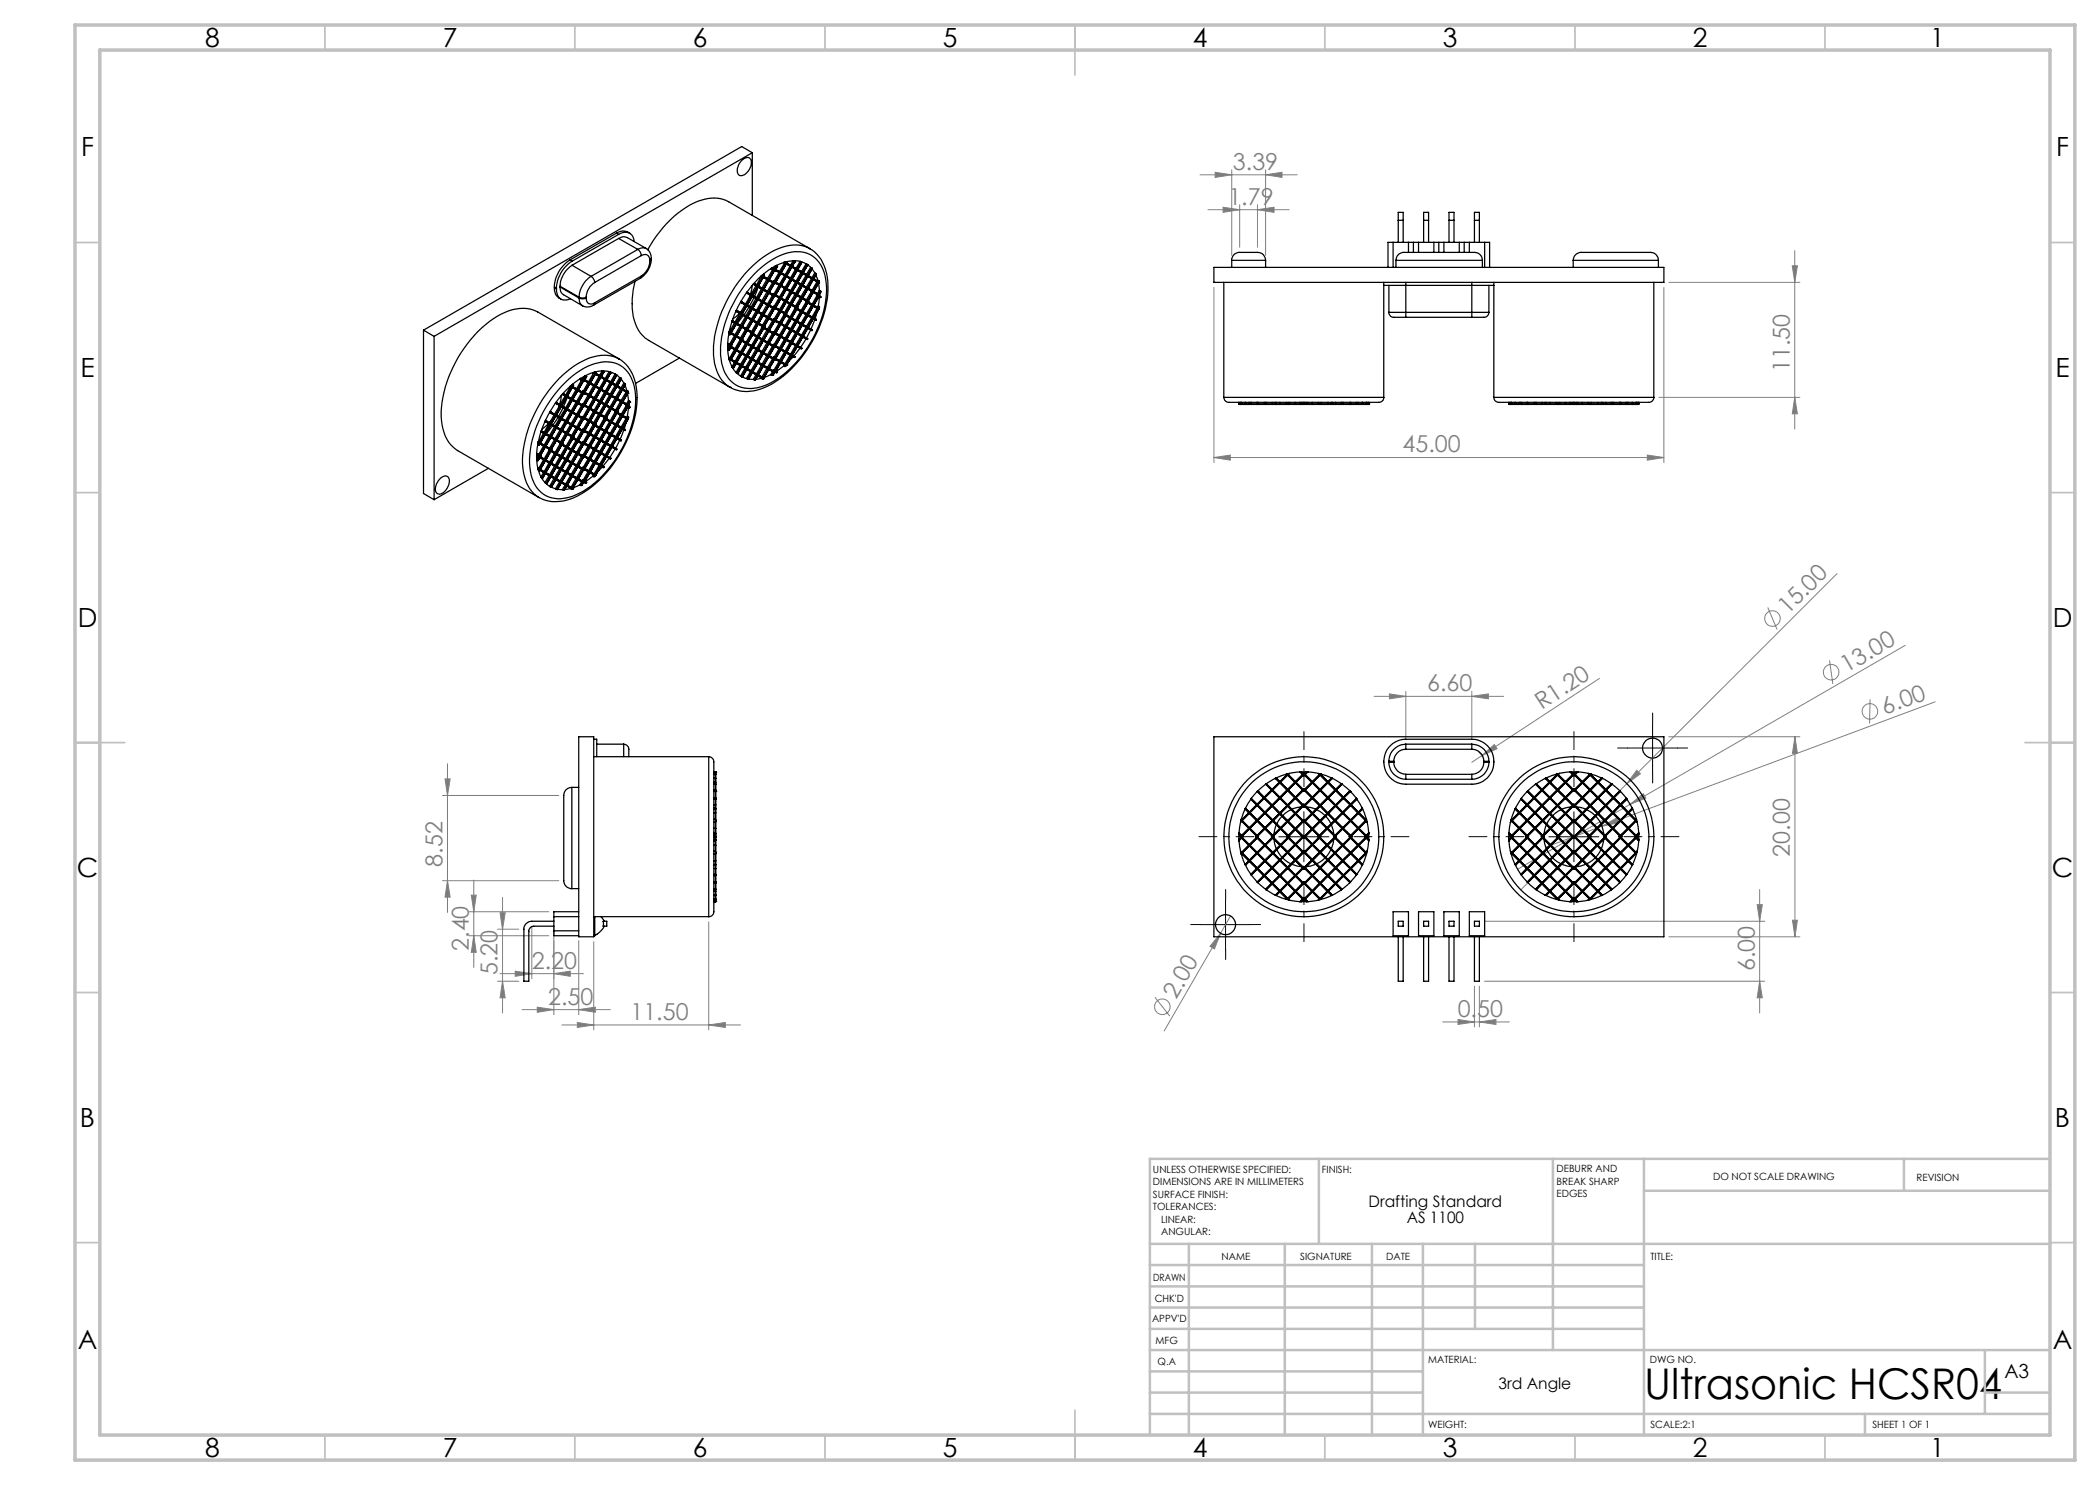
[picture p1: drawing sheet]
<svg xmlns="http://www.w3.org/2000/svg" width="420mm" height="297mm" viewBox="0 0 420 297" stroke-linecap="round" stroke-linejoin="round" font-family="sans-serif">
<defs><g id="words">
<text font-size="8.5" x="328.8" y="279.7">Ultrasonic HCSR04</text>
<g font-size="5.3">
<text x="41" y="9.5">8</text>
<text x="88.5" y="9.5">7</text>
<text x="138.5" y="9.5">6</text>
<text x="188.5" y="9.5">5</text>
<text x="238.5" y="9.5">4</text>
<text x="288.5" y="9.5">3</text>
<text x="338.5" y="9.5">2</text>
<text x="386" y="9.5">1</text>
<text x="16.2" y="31.3">F</text>
<text x="411.2" y="31.3">F</text>
<text x="16.1" y="75.5">E</text>
<text x="411.1" y="75.5">E</text>
<text x="15.5" y="125.5">D</text>
<text x="410.5" y="125.5">D</text>
<text x="15.4" y="175.5">C</text>
<text x="410.4" y="175.5">C</text>
<text x="16" y="225.5">B</text>
<text x="411" y="225.5">B</text>
<text x="15.5" y="269.8">A</text>
<text x="410.5" y="269.8">A</text>
<text x="41" y="291.5">8</text>
<text x="88.5" y="291.5">7</text>
<text x="138.5" y="291.5">6</text>
<text x="188.5" y="291.5">5</text>
<text x="238.5" y="291.5">4</text>
<text x="288.5" y="291.5">3</text>
<text x="338.5" y="291.5">2</text>
<text x="386" y="291.5">1</text>
</g>
<g font-size="4.7" fill="#808080">
<text x="246.6" y="33.9">3.39</text>
<text x="245.7" y="40.9">1.79</text>
<text x="358" y="74.4" transform="rotate(-90 358 74.4)">11.50</text>
<text x="280.5" y="90.5">45.00</text>
<text x="357.5" y="123.1" transform="rotate(-45 357.5 123.1)">15.00</text>
<text x="369.3" y="134.6" transform="rotate(-30 369.3 134.6)">13.00</text>
<text x="285.4" y="138.2">6.60</text>
<text x="308.4" y="142.1" transform="rotate(-33 308.4 142.1)">R1.20</text>
<text x="377" y="143" transform="rotate(-20 377 143)">6.00</text>
<text x="88.5" y="173.3" transform="rotate(-90 88.5 173.3)">8.52</text>
<text x="358" y="171.3" transform="rotate(-90 358 171.3)">20.00</text>
<text x="93.8" y="190.2" transform="rotate(-90 93.8 190.2)">2.40</text>
<text x="99.5" y="195" transform="rotate(-90 99.5 195)">5.20</text>
<text x="106.4" y="193.7">2.20</text>
<text x="350.9" y="194.2" transform="rotate(-90 350.9 194.2)">6.00</text>
<text x="109.6" y="200.9">2.50</text>
<text x="126.1" y="204">11.50</text>
<text x="235.2" y="200" transform="rotate(-60 235.2 200)">2.00</text>
<text x="291.5" y="203.4">0.50</text>
</g>
<text font-size="3.9" x="400.9" y="275.5">A3</text>
<g font-size="3.2">
<text x="273.7" y="241.4">Drafting Standard</text>
<text x="281.3" y="244.6">AS 1100</text>
<text x="299.7" y="277.9">3rd Angle</text>
</g>
<g font-size="2">
<text x="230.6" y="234.6">UNLESS OTHERWISE SPECIFIED:</text>
<text x="230.6" y="237.1">DIMENSIONS ARE IN MILLIMETERS</text>
<text x="230.6" y="239.6">SURFACE FINISH:</text>
<text x="264.4" y="234.6">FINISH:</text>
<text x="311.3" y="234.5">DEBURR AND</text>
<text x="311.3" y="237">BREAK SHARP</text>
<text x="311.3" y="239.5">EDGES</text>
<text x="342.6" y="236">DO NOT SCALE DRAWING</text>
<text x="383.3" y="236.2">REVISION</text>
<text x="230.6" y="242.1">TOLERANCES:</text>
<text x="232.2" y="244.6">LINEAR:</text>
<text x="232.2" y="247.1">ANGULAR:</text>
<text x="244.3" y="252">NAME</text>
<text x="260" y="251.9">SIGNATURE</text>
<text x="277.2" y="251.9">DATE</text>
<text x="330.1" y="251.9">TITLE:</text>
<text x="230.6" y="256.1">DRAWN</text>
<text x="230.9" y="260.3">CHK'D</text>
<text x="230.4" y="264.4">APPV'D</text>
<text x="231.1" y="268.8">MFG</text>
<text x="231.5" y="273">Q.A</text>
<text x="285.6" y="272.5">MATERIAL:</text>
<text x="330" y="272.5">DWG NO.</text>
<text x="285.6" y="285.5">WEIGHT:</text>
<text x="330.1" y="285.6">SCALE:2:1</text>
<text x="374.5" y="285.6">SHEET 1 OF 1</text>
</g>
</g></defs>
<g fill="none" stroke="#808080" stroke-width=".2">
<path d="M240 35h19.5M243 34.5l3.3 .5-3.3 .5zM246.3 34v17.1M253.1 35l3.3-.5v1zM253.1 34v17.1M241.6 41.9h16.2M242.8 57.5v35M244.6 41.4l3.3 .5-3.3 .6zM247.9 41v8.5M251.5 41.9l3.3-.5v1.1zM251.5 41v8.5M332.8 57.5v35"/>
<path d="M333.8 56.5h26.2M358.5 53.2h1l-.5 3.3zM359 50.1v35.7M331.8 79.5h28.2M359 79.5l.5 3.3h-1zM242.8 91.5l3.3-.5v1zM242.8 91.5h90M329.5 91l3.3 .5-3.3 .5zM367.4 114.7l-63.2 63.3M274.8 139.3h25.9M277.9 138.8l3.3 .5-3.3 .5zM281.2 138.3v9.5"/>
<path d="M294.4 139.3l3.3-.5v1zM294.4 138.3v9.5M319.9 135.7l-23.5 15.4M353.6 121.5l1.8 4.4M365.9 132.1l.7 4.7M374 139.9l-.1 4.8M381 129.1l-55 31.8M88.5 159.1h23.3M89 155.8h1l-.5 3.3zM89.5 152.7v29.8M295.7 150.5l.5 .4 .4 .6M296.4 151.1l-2 1.4"/>
<path d="M296.4 151.1l2.5-2.2 .5 .9zM327.3 154.1l.8 .7-2.7 1.9zM333.8 147.4h26.2M359 147.4l.5 3.3h-1zM359 147.4v40M387 140.4l-77.9 29M88.5 176.1h23.3M89.5 176.1l.5 3.3h-1zM94.3 179h.9l-.4 3.3zM94.8 176v17.5M100.5 179.5v23.1M320.4 165.2l2.9-1.6 .4 1z"/>
<path d="M326 160.9l2.6-2.2 .5 .9zM326 160.9l-22.5 12.9M351.9 177.9v24.7M93.8 182.3h15.9M93.8 187.1h15.9M94.8 187.1l.4 3.4h-.9zM99.5 196.2h4.3M99.5 185.8h4.3M100 182.6h1l-.5 3.2zM100 194.7h16.7M100.5 196.2l.5 3.4h-1zM103 194.2l3.4 .5-3.4 .6z"/>
<path d="M106.4 185.2v10.6M110.8 194.7l3.3-.5v1.1zM110.8 185.2v17.7M115.7 188.1v14.8M118.7 188.3v17.7M141.7 184.4v21.6M231 199.5l3 3.7M244.1 186.7l-1.2 3.1-.9-.5zM244.1 186.7l-11.3 19.5M246.1 183.2l-2 3.5M294.9 197.2v8.2M295.9 197.2v8.2"/>
<path d="M296.9 196.2h56.1M296.9 184.3h56.1M333.8 187.4h26.2M351.4 180.9h1.1l-.6 3.4zM351.9 196.2l.6 3.4h-1.1zM358.5 184h1l-.5 3.4zM104.4 201.9h17.7M107.5 201.4l3.3 .5-3.3 .6zM112.4 205h35.7M115.5 204.5l3.2 .5-3.2 .5zM115.7 201.9l3.4-.5v1.1zM141.7 205l3.4-.5v1z"/>
<path d="M288.5 204.4h13.4M291.6 203.9l3.3 .5-3.3 .5zM295.9 204.4l3.3-.5v1z"/>
<circle cx="354.5" cy="123.7" r="1.56"/>
<circle cx="366.2" cy="134.4" r="1.56"/>
<circle cx="374" cy="142.3" r="1.55"/>
<circle cx="232.5" cy="201.4" r="1.56"/>
</g>
<path d="M260.8 157.3v-11M314.8 157.3v-11M250.8 167.3h-11M260.8 177.3v11M270.8 167.3h11M304.8 167.3h-11M314.8 177.3v11M324.8 167.3h11" fill="none" stroke="#000" stroke-width=".2" stroke-dasharray="15.2 1.3 1.3 1.3" stroke-dashoffset="11.6"/>
<path d="M325.5 149.6h-2M330.5 144.6v-2M330.5 154.6v2M335.5 149.6h2M245.1 179.9v-2M240.1 184.9h-2M245.1 189.9v2M250.1 184.9h2" fill="none" stroke="#000" stroke-width=".2" stroke-dasharray="15.2 1.3 1.3 1.3"/>
<path d="M325.5 149.6h10M330.5 144.6v10M245.1 179.9v10M255.8 167.4h10M260.8 162.3v10.1M309.8 167.4h10M314.8 162.3v10.1M240.1 184.9h10" fill="none" stroke="#000" stroke-width=".2"/>
<g fill="none" stroke="#c0c0c0" stroke-width=".35">
<path d="M65 5v5M115 5v5M165 5v5M215 5v10M265 5v5M315 5v5M365 5v5M15 48.5h5M410 48.5h5M15 98.5h5M410 98.5h5M15 148.5h10"/>
<path d="M405 148.5h10M15 198.5h5M410 198.5h5M15 248.5h5M410 248.5h5M65 287v5M115 287v5M165 287v5M215 282v10M265 287v5M315 287v5M365 287v5"/>
</g>
<g fill="none" stroke="#c0c0c0" stroke-width=".5">
<path d="M263.8 231.8v17M310.6 231.8v38.2M328.8 231.8v55.2M328.8 238.2h81.2M380.8 231.8v6.4M410 231.8h-180v55.2M230 248.8h180M230 257.3h98.8M230 253h98.8M237.8 248.8v38.2M257 248.8v38.2M274.4 248.8v38.2"/>
<path d="M284.6 248.8v38.2M295 248.8v17M230 265.8h98.8M230 261.5h98.8M230 278.5h54.6M230 274.3h54.6M230 270h180M397 278.5h13M397 270v12.8M230 282.8h180M373 282.8v4.2"/>
</g>
<path d="M15 5h400v287h-400zM20 10h390v277h-390z" fill="none" stroke="#c0c0c0" stroke-width=".7"/>
<g fill="#808080">
<path d="M320.4 165.2l2.9-1.6 .4 1z"/>
<path d="M326 160.9l2.6-2.2 .5 .9z"/>
<path d="M296.4 151.1l2.5-2.2 .5 .9z"/>
<path d="M327.3 154.1l.8 .7-2.7 1.9z"/>
<path d="M244.1 186.7l-1.2 3.1-.9-.5z"/>
<path d="M294.4 139.3l3.3-.5v1zM277.9 138.8l3.3 .5-3.3 .5zM253.1 35l3.3-.5v1zM243 34.5l3.3 .5-3.3 .5zM329.5 91l3.3 .5-3.3 .5zM242.8 91.5l3.3-.5v1z"/>
<path d="M291.6 203.9l3.3 .5-3.3 .5zM295.9 204.4l3.3-.5v1zM244.6 41.4l3.3 .5-3.3 .6zM251.5 41.9l3.3-.5v1.1zM115.5 204.5l3.2 .5-3.2 .5zM141.7 205l3.4-.5v1zM103 194.2l3.4 .5-3.4 .6zM110.8 194.7l3.3-.5v1.1z"/>
<path d="M107.5 201.4l3.3 .5-3.3 .6zM115.7 201.9l3.4-.5v1.1z"/>
<path d="M351.9 196.2l.6 3.4h-1.1zM351.4 180.9h1.1l-.6 3.4z"/>
<path d="M359 79.5l.5 3.3h-1zM358.5 53.2h1l-.5 3.3zM89.5 176.1l.5 3.3h-1zM89 155.8h1l-.5 3.3zM100.5 196.2l.5 3.4h-1zM100 182.6h1l-.5 3.2z"/>
<path d="M359 147.4l.5 3.3h-1zM358.5 184h1l-.5 3.4zM94.3 179h.9l-.4 3.3zM94.8 187.1l.4 3.4h-.9z"/>
</g>
<g fill="none" stroke="#000" stroke-width=".25">
<path d="M148.3 32.1a1.1 1.1 0 0 1 1.9-.2 2.65 2.65 0 0 1-2.1 3.2 1.37 1.37 0 0 1-.4-2zM150.5 30.5l-63.7 36.8M150.5 30.5v12.6M150.5 30.5l-2.2-1.2-63.6 36.7M110.9 57.6l.1 .8a1.82 1.82 0 0 0 1.2 1.4M110.9 57.4v.2M110.9 57.4l.4 .2M110.9 57.6l.4 .2M111.3 57.8a1.83 1.83 0 0 0 .7 1.9 1.83 1.83 0 0 0 2 .1h.1M111.3 57.6v.2M112 57.4a1.63 1.63 0 0 0 .7 1.5l3.8 2.3M112 57.3l3.8 2.1"/>
<path d="M112 57.4l3.8 2.2M112 57.3v.1M114 52a6.7 6.7 0 0 0-3.1 5.4M114 52l.4 .2M114.4 53.1a5.3 5.3 0 0 0-2.4 4.2M114.4 52.2a6.7 6.7 0 0 0-3.1 5.4M114.4 53.1l3.8 2.2M115.8 59.4a1.5 1.5 0 0 0 1.4 0M115.8 59.6l.5 .2 .9-.2M115.8 59.6a1.71 1.71 0 0 0 .7 1.6M115.8 59.4v.2M117.2 59.6a1.02 1.02 0 0 0 .5 1.1 1.02 1.02 0 0 0 1.2-.1"/>
<path d="M117.2 59.4v.2M118.2 55.3a5.4 5.4 0 0 0-2.4 4.1M118.2 55.3a1.6 1.6 0 0 1 .7 1.2M118.9 56.5a3.8 3.8 0 0 0-1.7 2.9M123.3 46.6l1.2-.4 .7 .1 .7 .3M123.3 46.6l-9.3 5.4M123.3 46.6l.4 .3M123.7 46.9a1.84 1.84 0 0 1 2.1-.4 1.84 1.84 0 0 1 1 1.8M123.7 47.7a1.67 1.67 0 0 1 1.7-.2l3.9 2.2-1-.1-.7 .3M123.7 47.7l-9.3 5.4M123.7 47.7l3.9 2.2M123.7 46.9l-9.3 5.3"/>
<path d="M127 56.3a13.1 13.1 0 0 0 .7 9.8l1.3 1.5 .8 .5 16.2 9.4M127.6 49.9a1.6 1.6 0 0 1 .7 1.2M127.6 49.9l-9.4 5.4M128.1 55.7l-9.4 5.3M128.3 51.1a1.04 1.04 0 0 1 1.2-.1 1.04 1.04 0 0 1 .5 1.1M128.3 55.2l-.2 .5M128.3 51.1l-9.4 5.4M128.3 55.2l-9.4 5.4M129.3 49.7l.4 .4 .4 .6 .1 1M130 52.2a3.7 3.7 0 0 1-1.7 3M130 52.1v.1M130.2 51.9a4.8 4.8 0 0 1-2.1 3.8"/>
<path d="M130.2 51.7l-.2 .4M130.2 51.9l-.2 .3M130.2 51.7v.2M149.3 58.6l.1-.2 .2 .2M149.3 58.6l.2 .1M149.3 58.6l1 .6M149.5 58.7h.1M149.6 58.6l-.1 .1M149.6 58.6l.1 .1M149.6 58.6l.8 .4M149.6 58.7l.9 .5M149.7 58.7h-.1"/>
<path d="M149.7 58.7l.8 .4M150 59l-.1 .4M150.3 59.2l-.2-.1-1 1.7M150.3 59.2l-1 1.7M150.4 59l.1 .1M150.5 59.2h-.2M150.5 57.1l-.4 1.7M150.5 59.2l-1.1 1.8M150.5 59.3l.9 .5M150.5 59.2l-1.1 1.9M150.5 59.2l-4.3 7.4M150.5 59.2l1.1 .6"/>
<path d="M150.5 59.1v.1M150.6 59.1l.9 .6M150.7 56.8l.2 .2M150.7 56.8l.5 .3M150.8 59.5l-.9 1.7M150.8 54.8a12.8 12.8 0 0 1 8.8-4.5 5.7 5.7 0 0 1 5.5 5.5 19.9 19.9 0 0 1-3.1 12.9 19.1 19.1 0 0 1-9.7 8.6 5.8 5.8 0 0 1-8-4.7 20.2 20.2 0 0 1 3.4-13.7l1.2-1.8zM150.9 57l.5 .3M151 56.9h.1M151 56.8l-.1 .2M151 56.8l.1 .1M151 56.9l-.1 .1M151 56.8l-.2-.1-.1 .1"/>
<path d="M151 56.9l.6 .4M151 56.8l.5 .3M151.1 56.9l.5 .3M151.2 57.1l.2 .2M151.2 57.1l-1 1.8M151.2 59.7l-1 1.7M151.4 57.3l-1 1.7M151.4 59.8l-1 1.8M151.5 57.1l.1 .1M151.5 59.7l.1 .1M151.6 57.3h-.2M151.6 59.8h-.2"/>
<path d="M151.6 57.3l-1.1 1.8M151.6 59.8l-1.1 1.9M151.6 57.4l.9 .5M151.6 59.9l.9 .6M151.6 57.3h.1M151.6 59.8v.1M151.6 59.9l-1.1 1.8M151.6 57.3l-1.1 1.9M151.6 59.8l-4.3 7.4M151.6 57.3l1.1 .6M151.6 59.8l3.3 1.9M151.6 59.8l2.2 1.2"/>
<path d="M151.6 57.3l2.2 1.2M151.7 57.2l-.1 .1M151.7 57.4l-.8 1.9M151.7 57.2l.9 .5M151.7 59.7l.9 .6M151.8 57l-.1 .2M152.3 55.2l.2 .1M152.3 55.2h.1M152.3 55.2l-.1 .2M152.3 55.2l-1 1.8M152.3 55.2l.2 .2M152.3 57.8l-1 1.7"/>
<path d="M152.5 55.3h.1M152.5 55.3v.1M152.5 55.4l-1 1.7M152.5 57.9l-1 1.8M152.6 57.7l.1 .2M152.6 55.3h.1M152.6 55.5l1 .5M152.6 58l1 .6M152.7 55.3l-.2 .1M152.7 55.4h.1M152.7 57.9h-.2M152.7 57.9l-1.1 1.9"/>
<path d="M152.7 55.4l-1 1.8M152.7 55.3l-1.1 1.9M152.7 55.4l2.2 1.2M152.7 57.9l2.2 1.3M152.7 55.4l-1.1 1.9M152.7 55.3l1.1 .6-.1-.1M152.8 55.3h-.1M152.8 57.8l.9 .6M152.8 55.3l.9 .5M152.8 55.2l-.2 .1M152.8 55.2l-.1 .1M152.9 55.1l-.1 .2"/>
<path d="M152.9 55l-.4 .3M152.9 55l-.1 .2M152.9 55l-.2-.1-.4 .3M153.4 55.9l-1 1.7M153.4 58.4l-1 1.7M153.6 56l-1 1.7M153.6 58.6l-1 1.7M153.7 58.4l.1 .1M153.8 56h-.2M153.8 56l-1.1 1.9M153.8 58.5l-.2 .1M153.8 56l-2.2 3.8"/>
<path d="M153.8 56l1.1 .6M153.8 58.5l1.1 .6M153.8 55.9l1 .6M153.8 58.5l1 .5M154.1 53.8l.2-.2 .3 .2M154.1 53.8l.2 .1M154.1 53.8l.4 .2M154.3 53.9h.3M154.3 53.9l.4 .2M154.5 59.1l-.7-.5 .9 .6M154.5 56.5l-.7-.4 .9 .6M154.5 54l.2 .1"/>
<path d="M154.5 54l-1 1.7M154.5 56.5l.2 .2M154.5 56.5l-1 1.7M154.5 59.1l.2 .1M154.5 59.1l-1 1.7M154.6 53.8l-.3 .1M154.6 53.8v.1M154.6 53.9l.3 .2M154.6 53.8l.2 .1M154.6 53.9h.1M154.6 53.9l.3 .1M154.7 54.1l-1 1.7"/>
<path d="M154.7 56.7l-1 1.7M154.7 59.2l-1 1.7M154.8 53.9l.1 .1M154.8 56.5l.1 .1M154.8 59l.1 .1M154.9 54.1h-.2M154.9 56.6l-.2 .1M154.9 56.7l-1.1 1.8M154.9 59.2h-.2M154.9 59.2l-1.1 1.9M154.9 54.1l-3.3 5.7M154.9 56.6l-1.1 1.9"/>
<path d="M154.9 59.2l-2.2 3.7M154.9 54.1l-1.1 1.9M154.9 56.7h.1M154.9 56.7l.1 .1-.1-.1M154.9 59.2h.1M154.9 54.1h.1M154.9 56.7l-3.3 5.6M154.9 53.8l.1 .1M154.9 56.3l.1 .1M154.9 58.8l.1 .1M154.9 53.8l-.1 .1M154.9 53.8l-.2-.2-.1 .2"/>
<path d="M154.9 53.8h.1M154.9 56.3l-.1 .2M154.9 56.3l-.2-.1-.1 .1M154.9 56.3h.1M154.9 58.8l-.1 .2M154.9 58.8l-.2-.1-.1 .2M155 54.1l-.1 .1M155 59.2l-.1 .1M155 53.9l-.1 .1M155 53.9h.1M155 56.4l.1 .1M155 56.4l-.1 .2"/>
<path d="M155 58.9l-.1 .2M155 58.9l.1 .1M155 53.8l.1 .1M155 56.3l.1 .2M155.1 54l-.1 .2M155.1 53.2l.2-.1 .2 .1M155.1 56.5v.1M155.1 54l2.2 1.2h-.2M155.1 59.1l-.1 .2M155.1 56.5l2.2 1.3h-.2M155.1 59.1l2.2 1.2h-.2M155.1 56.5l-.1 .3"/>
<path d="M155.1 59.1l-.1 .1M155.1 53.2l.2 .1M155.1 53.2l-.3 .5M155.1 56.5l1.1 .6-.1-.1M155.1 59l1.1 .7-.1-.2M155.1 53.9l1.1 .7M155.2 53.9h-.1M155.2 56.4l-.1 .1M155.2 59h-.1M155.2 53.9l.9 .5M155.2 56.4l.9 .6M155.2 59l.9 .5"/>
<path d="M155.3 53.3l.1 .1M155.3 53.3l-.3 .5M155.4 53.4l-.4 .7M155.4 53.4h.1M155.4 53.4l-.3 .5M155.5 53.2l-.1 .2M155.5 53.2l-.2 .1M155.5 53.3l-.3 .6M155.8 57l.2 .1M155.8 59.6l-.8-.5 1 .6M155.8 57l-.8-.4 1 .5M155.8 54.5l-.8-.5 1 .6"/>
<path d="M155.8 54.5l.2 .1M155.8 54.5l-1 1.7M155.8 57l-1 1.8M155.8 59.6l.2 .1M155.8 59.6l-1 1.7M156 54.6h.2M156 57.1h.2M156 59.7h.2M156 54.6l-1 1.7M156 57.1l-1 1.8M156 59.7l-1 1.7M156.1 54.4l.1 .2"/>
<path d="M156.2 54.6v.1M156.2 57.1v.1M156.2 59.7v.1M156.2 54.7l-1 1.7M156.2 57.2l-1 1.8M156.2 59.8l-1 1.7M156.2 59.7l-1.1 1.9M156.2 54.6l-1.1 1.9M156.2 57.1l-1.1 1.9M156.2 54.7l.9 .5M156.2 54.7l.7 .4M156.2 57.2l.9 .6"/>
<path d="M156.2 57.2l.7 .5M156.2 59.8l.9 .5M156.2 59.8l.7 .4M156.2 54.5l3.3 2M156.2 57.1l2.2 1.3M156.2 59.6l1.1 .7M156.2 54.5l1 .6M156.2 57.1l1 .5M156.2 59.6l1 .5M156.7 52.5l.4-.1 .3 .1M156.7 52.5l.3 .1M156.7 52.5l.2 .1"/>
<path d="M156.9 57.7l.2 .1M156.9 55.1l.2 .1M156.9 52.6l-1 1.7M156.9 52.6l.2 .1M156.9 55.1l-1 1.8M156.9 57.7l-1 1.7M157 52.6l.2 .1M157 52.6l.1 .1M157.1 52.7h.2M157.1 52.7l-1 1.7M157.1 55.2l-1 1.8M157.1 57.8l-1 1.7"/>
<path d="M157.2 52.7h.1M157.2 55.1l.1 .1M157.2 57.6l.1 .1M157.3 55.3l2.2 1.2M157.3 57.9l1.1 .5h-.2M157.3 52.7l-1.1 1.9M157.3 52.8l-1.1 1.7M157.3 55.3l-1.1 1.8M157.3 57.9l-1.1 1.7M157.3 55.3l.9 .6M157.3 52.8l.9 .5M157.3 52.8l.7 .4"/>
<path d="M157.3 57.9l.7 .4M157.3 55.3l.7 .5M157.3 57.9l.9 .5M157.3 52.7v.1M157.3 52.7l3.3 1.9M157.3 52.7l-2.2 3.8M157.3 52.7l1.1 .6M157.3 52.6l-.1 .1M157.3 52.6v.1M157.3 55.2h.1M157.3 57.7h.1M157.4 52.5l-.4 .1"/>
<path d="M157.4 52.5l-.1 .1M157.4 52.6h-.1M157.4 52.6l.9 .6M157.4 55.2l.9 .5M157.4 57.7l.9 .5M158 55.8l.2 .1M158 53.2l.2 .1M158 53.2l-1 1.8M158 55.8l-1 1.7M158 58.3l.2 .1M158 58.3l-1 1.7M158.2 53.3h.2"/>
<path d="M158.2 55.9h.2M158.2 53.3l-1 1.8M158.2 55.9l-1 1.7M158.2 58.4l-1 1.7M158.3 53.2l.1 .1M158.3 55.7l.1 .1M158.3 58.2l.1 .2M158.4 55.9l-3.3 5.7M158.4 53.4l-1.1 1.8M158.4 55.9l-1.1 1.8M158.4 58.5l-1.1 1.8M158.4 53.3l-1.1 1.9"/>
<path d="M158.4 53.4l.9 .6M158.4 53.4l.7 .5M158.4 55.9l.7 .5M158.4 55.9l.9 .6M158.4 58.5l.8 .5M158.4 58.5l.6 .4M158.4 53.3v.1M158.4 58.4v.1M158.4 58.4l1 .5-.1-.1M158.4 53.3l1.1 .7M158.4 53.3l-3.3 5.7M158.4 58.4l1 .6"/>
<path d="M158.4 53.3h.1M158.4 55.8h.1M158.4 58.3v.1M158.5 53.3l.9 .5M158.5 55.8l.9 .5M158.5 58.3l.8 .5M158.6 52.1l.4 .2M158.6 52.1l.3 .2M158.6 52.1l-.5 1M158.9 52.3v.1M158.9 52.3h.1M158.9 52.3l-.6 .9"/>
<path d="M158.9 52.4h.1M158.9 52.4l-.5 .9M159 52.3l-.1 .1M159 52.3l-.6 1M159 58.9l.2 .1M159 58.9l-1 1.7M159.1 53.9l.2 .1M159.1 53.9l-1 1.7M159.1 56.4l.2 .1M159.1 56.4l-1 1.7M159.2 59l-1 1.7M159.3 54h.2"/>
<path d="M159.3 56.5h.2M159.3 54l-1 1.7M159.3 56.5l-1 1.7M159.3 59.1l1 .6M159.4 59h-.2M159.4 59l-1.1 1.9M159.4 59l2.2 1.3M159.4 59l-2.2 3.8M159.4 53.8l.1 .1M159.4 56.3l.1 .2M159.4 59l2.2 1.2M159.5 54l-2.2 3.7"/>
<path d="M159.5 56.5l-2.2 3.8M159.5 58.9l.9 .6M159.5 54l-1.1 1.8M159.5 56.5l-1.1 1.8M159.5 56.5l1 .5M159.5 56.5l1 .6M159.6 53.9h-.1M159.6 56.4l-.1 .1M159.6 53.9l.9 .5M159.6 56.4l.8 .5M160 52.3l.3 .2M160 52.3l.2 .1"/>
<path d="M160 52.3l-.8 1.4M160.1 57l-.6-.4 .8 .5M160.1 57l.2 .1M160.1 57l-1 1.7M160.1 59.5l-1 1.7M160.2 54.5l-.7-.5 .9 .6M160.2 54.5l.2 .1M160.2 54.5l-1 1.7M160.2 52.4l.1 .1M160.2 52.4l-.8 1.4M160.3 52.5h.1M160.3 52.5l-.8 1.4"/>
<path d="M160.3 57.1l-1 1.7M160.3 59.7l-1 1.7M160.4 52.5l-.8 1.4M160.4 54.6h.2M160.4 56.9l.1 .1M160.4 59.5l.1 .1M160.4 54.6l-1 1.7M160.5 57.1h-.2M160.5 57.1l-1.1 1.9M160.5 59.6l-.2 .1M160.5 59.7l-1.1 1.8M160.5 57.1l3.3 1.8"/>
<path d="M160.5 57.1l-2.2 3.8M160.5 57.1l1.1 .6M160.5 54.4l.1 .2M160.5 59.5l1 .6M160.5 57l1 .6M160.6 54.6l-1 1.8M160.6 54.6l-4.4 7.6M160.6 54.6l1 .6M160.6 54.6l.9 .4M160.6 54.6l1 .5M161.2 52.8a6.4 6.4 0 0 0-6.2 .4 20 20 0 0 0-9.4 16.9 6.1 6.1 0 0 0 2.6 5.2l-.1-.1M161.2 55.1l-.7-.4 .9 .5"/>
<path d="M161.2 52.8l-.9 1.5M161.2 52.8l.2 .1M161.2 57.6l-.8-.4 1 .5M161.2 55.1l.2 .1M161.2 55.1l-1 1.7M161.2 57.6l.2 .1M161.2 57.6l-1 1.7M161.4 52.9l.1 .1M161.4 52.9l-.9 1.5M161.4 55.2l-1 1.7M161.4 57.7l-1 1.8M161.5 53h.1"/>
<path d="M161.5 53l-.9 1.6M161.5 55l.1 .1M161.5 57.6l.1 .1M161.6 55.2h-.2M161.6 55.2l-1.1 1.9M161.6 57.7h-.2M161.6 57.8l-2.2 3.7M161.6 57.8l-1.1 1.8M161.6 55.2l-1.1 1.8M161.6 55.2l-2.2 3.8M161.6 55.2l1.1 .6M161.6 57.8l.9 .6"/>
<path d="M161.6 57.8l.7 .4M161.6 55.2l2.2 1.2M161.6 57.7l1.1 .6M161.7 55.1l.9 .6M161.7 57.6l.9 .6M162 49.7a8.3 8.3 0 0 1 3.6 7.4 24.1 24.1 0 0 1-11.8 20 7.8 7.8 0 0 1-7.8 .4M162 49.7l-16.3-9.3a7 7 0 0 0-6.2-.1 21.7 21.7 0 0 0-10 9.6M162 49.7a6.8 6.8 0 0 0-6.2 0 22.3 22.3 0 0 0-11 11.6 18.3 18.3 0 0 0-1.7 12.1 6.3 6.3 0 0 0 2.9 4.1M162.1 53.5l-.6-.5-.9 1.6M162.1 53.5l.2 .1M162.1 53.5l-.8 1.4M162.3 58.2l.2 .2"/>
<path d="M162.3 55.7l-.7-.4 .9 .5M162.3 55.7l.2 .1M162.3 55.7l-1 1.7M162.3 58.2l-1 1.8M162.3 53.6l.1 .1M162.3 53.6l.2 .1M162.3 53.6l-.8 1.4M162.4 53.7v.1M162.4 53.8l.5 .8M162.4 53.8l-.8 1.4M162.4 53.7l-.8 1.4M162.5 53.7l-.1 .1"/>
<path d="M162.5 53.7l-.9 1.5M162.5 58.4l.2-.1-1.1 1.9M162.5 55.8l-1 1.8M162.5 58.4l-1 1.7M162.6 55.7l.1 .1M162.6 58.2l.1 .1M162.7 55.8h-.2M162.7 55.9l-1.1 1.8M162.7 55.8l-3.3 5.7M162.7 55.9l.9 .6M162.7 55.9l.7 .4M162.7 55.8v.1"/>
<path d="M162.7 55.8l-1.1 1.9M162.7 55.8l1.1 .6M162.7 58.3h.1M162.8 58.3l.9 .5M162.9 54.6l.3 .1M162.9 54.6l-.5 .9M163.2 54.7v.2M163.2 55l.3 1.1M163.2 54.7l.1 .2M163.2 54.7l-.6 1M163.2 54.9h.1M163.3 54.9l-.6 .9 1 .5"/>
<path d="M163.3 59.1l.2 .1M163.3 59.1h.1M163.4 58.9l-.7-.4 .9 .5M163.4 56.3l.2 .2M163.4 56.3l-1 1.8M163.4 58.9l.2 .1M163.4 59.1l.2 .1M163.4 59.1l-1 1.8M163.4 58.9l-.1 .2M163.5 56.1l.3 .1M163.5 56.1v.1M163.6 59h.2l-1.1-.6-1.1 1.9"/>
<path d="M163.6 59.2h.2M163.6 56.5l-1 1.7M163.6 59.2l-1 1.8M163.6 59l-.1 .2M163.7 59.2h-.2M163.7 59.2h.1M163.7 56.7l.2 1.4M163.7 56.3l.1 .1M163.7 58.8l.1 .1M163.8 56.4l-.2 .1M163.8 59.2l-1.1 1.9M163.8 56.4l-1.1 1.9"/>
<path d="M163.8 56.5l.1 .1M163.8 56.5h.1M163.8 56.2v.2M163.8 56.5l-1.1 1.8M163.8 56.5l-2.2 3.8M163.8 59.2l.3 .2M163.8 59.2l-4.3 7.4M163.8 56.2l-.1 .1M163.8 56.2l.1 .4M163.8 56.4l.1 .1M163.8 59.2h.1M163.8 56.4h.1"/>
<path d="M163.9 56.5v.1M163.9 59.1l.2 .3M163.9 59.4l-.2 1.8M163.9 59.4l-.1-.1 .3 .2M163.9 58.1l.2 .1M163.9 58.1l-.4 .6M163.9 59.4l.2 .1M163.9 58.8v.1M163.9 59.1v.1M163.9 59l-.1 .2M164.1 58.4v.1M164.1 59.4h.1"/>
<path d="M164.1 58.2v.2M164.1 59.4v.1M164.1 58.4l-.3 .5M164.1 58.5l-.4 .7M164.1 58.2l-.4 .6M164.1 58.4l-.3 .6h.1v-.1M164.1 58.3v.1M164.1 59.3v.2M242.8 53.5h90v3h-90zM244.8 56.5v23M246.3 52.1a1.55 1.55 0 0 1 1.6-1.6h3.6a1.57 1.57 0 0 1 1.6 1.6M246.3 52.1h6.8"/>
<path d="M246.3 52.1v1.4M253.1 52.1v1.4M276.8 57.1h22M276.8 56.5v23M277.6 53.5v-5h20.3v5M277.8 57.1v5.4M278.6 48.5v5M279.2 52.1a1.62 1.62 0 0 1 1.6-1.6h14.1a1.57 1.57 0 0 1 1.6 1.6M279.2 52.1h17.3M279.2 52.1v1.4M279.6 44.1v-1.6h1v1.6M279.6 44.1v4.4"/>
<path d="M279.6 44.1h1M280.6 44.1v4.4M281.2 56.5v6M281.7 48.5v2M282.7 48.5v2M283.7 48.5v2M284.7 44.1v-1.6h1v1.6M284.7 44.1v4.4M284.7 44.1h1M285.7 44.1v4.4M286.8 48.5v2M287.8 48.5v2"/>
<path d="M288.8 48.5v2M289.8 44.1v-1.6h1v1.6M289.8 44.1v4.4M289.8 44.1h1M290.8 44.1v4.4M291.9 48.5v2M292.8 48.5v2M293.9 48.5v2M294.4 56.5v6M294.9 44.1v-1.6h1v1.6M294.9 44.1v4.4M294.9 44.1h1"/>
<path d="M295.9 44.1v4.4M296.5 52.1v1.4M296.9 48.5v5M297.8 57.1v5.4M298.8 56.5v23M314.6 52.1a1.61 1.61 0 0 1 1.7-1.6h13.8a1.57 1.57 0 0 1 1.6 1.6M314.6 52.1v1.4M314.6 52.1h17.1M330.8 56.5v23M331.7 52.1v1.4M84.7 66l2.1 1.3M84.7 66v32.7l2.1 1.2"/>
<path d="M86.8 67.3v32.6M112.3 79.1l-.4 1.8M112.3 77.2a13.5 13.5 0 0 1 8.7-4.8 5.5 5.5 0 0 1 5.7 4.4 18.3 18.3 0 0 1-2.6 13.5 19.6 19.6 0 0 1-9.6 9 5.9 5.9 0 0 1-7.1-1.8 12 12 0 0 1-1-9.5 25.2 25.2 0 0 1 5.9-10.8zM112.5 78.9l.2 .1M112.5 78.9l.5 .3M112.7 79h.2M112.7 79l.5 .3M112.8 78.8l-.1 .2M112.8 78.8l.1 .1M112.8 78.8l-.2-.1-.1 .2M112.8 78.8l.5 .4M112.9 79l2.7 1.6"/>
<path d="M112.9 78.9v.1M112.9 78.9l.5 .4M113 79.2l.2 .1M113 79.2l-1 1.7M113.2 79.3h.2M113.2 79.3l-.9 1.8M113.3 79.2l.1 .1M113.4 79.3l-1 1.8M113.4 79.3l-3.2 5.5M113.4 79.3l3.3 1.9M113.5 79.4l-.8 1.9M113.6 79l-.1 .2 .9 .6"/>
<path d="M114.1 77.3l.2 .1M114.1 77.3l-.1 .2M114.1 77.3l-1 1.7M114.1 79.8l-.7-.4 .9 .5M114.1 79.8l.2 .1M114.1 79.8l-1 1.8M114.3 77.4h.1M114.3 77.4h.2M114.3 79.9h.2M114.3 77.4l-1 1.8M114.3 79.9l-1 1.8M114.4 79.8l.1 .1"/>
<path d="M114.4 77.4h.1M114.5 79.9l-1.1 1.9M114.5 77.4l-1.1 1.9M114.5 79.9l1.1-1.9-4.3 7.4M114.5 77.4l2.2 1.3M114.5 77.4l-2.2 3.8M114.5 77.4l1.1 .6M114.6 77.3l-.2 .1M114.6 77.3l-.1 .1M114.6 79.9l.9 .5M114.6 77.3l.9 .6M114.7 77.1l-.2 .3"/>
<path d="M114.7 77l-.4 .4M114.7 77l-.1 .3M114.7 77l-.2-.1-.4 .4M115.2 77.9l-.7-.4 1 .5M115.2 77.9l.3 .1M115.2 77.9l-1 1.8M115.5 78h.1M115.5 78l-1.1 1.8M115.6 78l-1.1 1.9M115.6 78l1.1 .6M115.7 78h-.1M115.7 78l1 .5"/>
<path d="M116 75.8l.1-.1 .2 .1M116 75.8l.2 .1M116 75.8l.3 .2M116.2 75.9h.1M116.2 75.9l.4 .2M116.3 78.6l-.7-.5 1 .6M116.3 76l-1 1.7M116.3 76l.3 .1M116.3 78.6l.3 .1M116.3 78.6l-1 1.7M116.3 75.8l-.1 .1M116.3 75.8l.1 .1"/>
<path d="M116.3 75.9l.4 .2M116.3 75.8l.4 .2M116.4 75.9h-.1M116.4 75.9l.3 .2M116.6 76.1h.1M116.6 78.7h.1M116.6 76.1l-1.1 1.8M116.6 78.7l-1.1 1.7M116.7 76v.1M116.7 78.5v.1M116.7 76.1l-1.1 1.9-.1-.1M116.7 76.1l-1 1.9"/>
<path d="M116.7 78.7l-1 1.8M116.7 76.1l.1 .1M116.7 76.1l-1.1 1.9M116.7 78.7l-2.2 3.7M116.7 78.7h.1M116.7 78.7l-1.1 1.8M116.7 75.8l.1 .1M116.7 78.3l.1 .2M116.7 75.8v.2M116.7 75.8l-.2-.1-.1 .1M116.7 75.8h.1M116.7 78.3v.2"/>
<path d="M116.7 78.3l-.2-.1-.1 .2M116.7 78.3l.1 .1M116.8 76.2h-.1M116.8 78.7l-.1 .1M116.8 75.9l-.1 .2M116.8 75.9l.1 .1M116.8 78.5l-.1 .1M116.8 78.5h.1M116.8 75.8l.1 .2M116.8 78.4l.1 .1M116.9 76.1l1 .6M116.9 78.6l1 .6"/>
<path d="M116.9 75.2l.2-.1 .2 .2M116.9 76l-.1 .2M116.9 78.6l-.1 .2M116.9 76l4.4 2.6M116.9 76l1.1 .7M116.9 78.6l1.1 .6M116.9 78.6l-.1 .1M116.9 78.5l3.3 2M116.9 75.2l.2 .1M116.9 75.2l-.3 .5M117 75.9l.9 .6M117 78.5l.9 .5"/>
<path d="M117.1 75.3l.1 .2M117.1 75.3l-.3 .5M117.2 75.5l-.4 .7M117.3 75.4l-.1 .1M117.3 75.4l-.4 .6M117.3 75.3l-.4 .7M117.3 75.3v.1M117.3 75.3h-.2M117.6 76.5l-1 1.8M117.6 79.1l-1 1.7M117.9 76.7h.1M117.9 79.2h.1"/>
<path d="M117.9 76.7l-1.1 1.7M117.9 79.2l-1.1 1.7M117.9 76.5l.1 .1M117.9 79l.1 .2M118 76.7l-1.1 1.8M118 79.2l-1.1 1.9M118 76.7l1 .6M118 79.3l1 .5M118 79.2l2.2 1.2M118 76.6l1.1 .7M118.1 76.6h-.1M118.1 79.1l-.1 .1"/>
<path d="M118.1 76.5l1 .6M118.1 79.1l1 .6M118.7 61l-.7 .3-.7 .1-.8-.3M118.7 77.1l-1 1.8M118.7 79.7l-1 1.8M118.8 74.6l.2 .1M118.8 74.6l.2 .2M118.9 60.6l-.2 .4M119 74.8h.1M119 77.3h.1M119 79.8h.1M119 74.8l-1.1 1.7"/>
<path d="M119 74.8l-.3-.2-1 1.8M119 77.3l-1.1 1.7M119 79.8l-1.1 1.8M119 74.7l.1 .1M119.1 77.1v.2M119.1 79.7v.1M119.1 77.3l-1 1.8M119.1 79.8v.1M119.1 74.8l-1 1.8M119.1 79.9l-1 1.8M119.1 74.8l-2.2 3.7M119.1 74.8l-1.1 1.8"/>
<path d="M119.1 74.8l2.2 1.2M119.1 77.3l-2.2 3.8M119.1 74.7l1.1 .6M119.2 74.7h-.2M119.2 74.7h-.1M119.2 77.2l1 .7M119.2 77.2l1 .5M119.2 74.6l1 .6M119.2 79.7l1 .6M119.2 74.5l-.4 .1M119.2 74.5v.2M119.2 74.5l-.2-.1-.4 .1 .2 .1"/>
<path d="M119.2 74.6v.1M119.8 77.8l-.7-.4 1 .5M119.8 75.2l-.7-.4 1 .6M119.8 75.2l.3 .2M119.8 75.2l-1 1.8M119.8 77.8l.3 .1M119.8 77.8l-1 1.7M120.1 75.4h.1M120.1 77.9h.1M120.1 75.4l-1 1.7M120.1 77.9l-1 1.8M120.2 75.2v.1"/>
<path d="M120.2 77.7v.2M120.2 78l-1.1 1.8M120.2 77.9v.1M120.2 75.4l-1 1.8M120.2 77.9l-2.2 3.8M120.2 75.4l-2.2 3.8M120.2 75.4l-1.1 1.9M120.2 75.4h.1M120.2 75.3l2.2 1.3M120.3 75.3h-.1M120.3 75.3l.9 .5M120.3 77.8l.9 .6"/>
<path d="M120.4 74.2l.4 .1M120.4 74.2l-.5 .9M120.4 74.2l.2 .1M120.6 74.3l.1 .1M120.6 74.3h.2M120.6 74.3l-.4 .9M120.7 74.4h.1M120.7 74.4l-.5 .9M120.8 74.4l-.6 .9M120.8 74.3v.1M120.8 74.4l-.5 .9M120.9 78.4l-.7-.4 .9 .6"/>
<path d="M120.9 75.9l-.7-.4 .9 .5M120.9 75.9l.2 .1M120.9 75.9l-1 1.7M120.9 78.4l.2 .2M120.9 78.4l-1 1.8M121.1 76h.2M121.1 78.6h.2M121.1 76l-.9 1.7M121.1 78.6l-.9 1.7M121.2 75.8l.1 .2M121.2 78.4l.1 .1M121.3 76l-1.1 1.9"/>
<path d="M121.3 76l-1.1 1.9 1.1 .6M121.3 78.6l-1.1 1.8M121.3 76l1.1 .7M121.3 78.5l1 .6M121.3 76l-3.3 5.7M121.3 78.6l1 .5M121.4 75.9l-.1 .1M121.4 75.9l.9 .6M121.4 78.5l.8 .5M121.8 74.3l.4 .2M121.8 74.3l.3 .2M121.8 74.3l-.8 1.4"/>
<path d="M121.9 79l-.6-.4 .8 .6M121.9 79l.2 .2M121.9 79l-1 1.7M122 76.5l-.7-.4 .9 .6M122 76.5l.2 .2M122 76.5l-1 1.8M122.1 74.5v.1M122.1 74.5h.1M122.1 74.5l-.9 1.3M122.1 74.6h.1M122.1 79.2l-1 1.7M122.2 74.5l-.1 .1"/>
<path d="M122.2 74.5l-.9 1.5M122.2 76.7h.2M122.2 79l.1 .1M122.2 76.7l-1 1.7M122.3 79.1l-.2 .1M122.3 79.1l-2.2 3.8M122.3 79.2l1 .6M122.3 79.2l-1.1 1.8M122.3 79.2l2.2 1.2h-.1M122.3 79.2l-3.3 5.6M122.3 79.1l1.1 .6M122.3 76.5l.1 .1"/>
<path d="M122.4 76.7l-1.1 1.8M122.4 79.1l.9 .5M122.4 76.6l1 .6M122.4 76.7l1 .5M122.4 76.7l-3.3 5.6M122.5 76.5l.8 .6M123 74.8a6.2 6.2 0 0 0-6.1 .4 19.9 19.9 0 0 0-9.5 17 5.7 5.7 0 0 0 3.5 5.5l.2 .1M123 74.8l.3 .1M123 74.8l-.9 1.6M123 77.1l-.6-.4 .9 .6M123 77.1l.3 .2M123 77.1l-1 1.7"/>
<path d="M123 79.7l-1 1.7M123.3 74.9v.2M123.3 79.8h.1l-2.2 3.8M123.3 74.9l-1 1.6M123.3 77.3l-1.1 1.7M123.3 79.8l-1.1 1.7M123.3 75.1h.1M123.3 75.1l-.9 1.5M123.3 77.1l.1 .1M123.3 79.6l.1 .1M123.4 75l-1 1.6M123.4 75l.5 .5"/>
<path d="M123.4 77.3l1 .6M123.4 79.9l1 .5M123.4 77.2l-.1 .1M123.4 77.2l-1.1 1.9M123.4 79.8l-1.1 1.9M123.4 77.2l1.1 .7M123.4 79.8l1.1 .6v-.1M123.4 77.2l2.2 1.3M123.5 77.2h-.1M123.5 79.7l-.1 .1M123.5 79.7l1 .6M123.5 77.1l1 .6"/>
<path d="M123.8 71.8a8.2 8.2 0 0 1 3.6 7.3 24.4 24.4 0 0 1-11.1 19.7 8.4 8.4 0 0 1-8.5 .7M123.8 71.8l-16.2-9.4a7.6 7.6 0 0 0-7.4 .5 24.7 24.7 0 0 0-12 20.4 8 8 0 0 0 3.3 6.8l16.3 9.4M123.8 71.8a7.4 7.4 0 0 0-7.4 .5 24.6 24.6 0 0 0-11.3 15.6 12.6 12.6 0 0 0 .9 9.9l.9 1 .9 .7M123.9 75.5l.3 .1M123.9 75.5l-.8 1.4M124.1 77.7l-1 1.8M124.2 75.6v.2M124.2 75.6l.1 .2-.9 1.4M124.2 75.6l-.9 1.5M124.2 75.8l-1.9 3.3M124.2 75.7v.1M124.2 75.8l.6 .8"/>
<path d="M124.4 77.9l-1.1 1.7M124.5 77.9h-.1M124.5 77.9l-1 1.8M124.5 77.9l-1.1 1.9M124.5 77.9l-1.1 1.8M124.5 77.9l1.1 .6M124.8 76.6l.2 .2M124.8 76.6l-.6 1M125 76.8v.1M125 77l.4 1.1M125 76.8l-.5 .9M125 76.9l-.5 .9v-.1"/>
<path d="M125 76.8l.1 .1-.6 1 1.1 .4M125.1 76.9h-.1M125.2 78.4l-.7-.4 .9 .5M125.2 78.4l.2 .1M125.2 78.4l-1 1.7M125.4 78.1l.2 .1M125.4 78.1l-.1 .1M125.4 78.5l-.9 1.8M125.5 78.7l.2 1.4M125.6 78.3v.2M125.6 78.5l-2.2 3.8-.1-.1M125.6 78.5h-.2"/>
<path d="M125.6 78.5l-1.1 1.9 1.1 .6M125.6 78.2v.2M125.6 78.5l.1 .1M125.6 78.5l-2.2 3.8M125.6 78.2v.1M125.6 78.3l.1 .4M125.6 78.4l.1 .2M125.6 78.4v.1M125.7 78.6v.1l-.1-.1M135.9 71.6l-8.8 5.1M145.5 69.8v.2l.3 .1M145.5 69.8l.2 .1"/>
<path d="M145.5 68.9l.2 .1M145.5 68.9l.5 .3M145.7 69.2l.2 .2M145.7 69.2l.1 .1M145.7 69.9h.2M145.7 69.9l.1 .2M145.8 68.8l-.1 .2M145.8 68.8l.1 .1M145.8 68.8l-.3-.2v.3M145.8 68.8l.3 .2M145.8 69.3l.2 .1M145.8 69.3l-.3 .5"/>
<path d="M145.8 66.3l-.1 .5 .3 .2M145.8 66.3l.3 .1M145.9 69.9v.1M145.9 68.9v.1M145.9 68.9l.3 .2-.1-.1M145.9 69h-.2M145.9 70l-.1 .1M145.9 69l.3 .1M146 71.7l.1 .2M146 71.7l.1 .4M146 71.7l-.3-.2 .1 .5 .3 .1M146 71.7l.1 .1"/>
<path d="M146 69.4h.2M146 77.5h.1M146 69.4l-.3 .5M146 69.2l-.2-.2-.1 .2M146 69.2l-.1 .2M146 66.1l-.2 .2M146.1 66.4l-.1 .6M146.1 66.4l.1 .2M146.1 69.3l-.2 .1M146.1 69.3l.1 .1M146.1 66.4v.1M146.1 71.9l.1 .1"/>
<path d="M146.1 66.5l.1 .1M146.1 66.7l-.1 .3M146.1 71.8l.1 .1M146.1 71.9h.1M146.2 66.6l-.1 .1M146.2 69.1l-.2 .1M146.2 72l-.1 .1M146.2 69.4l-.3 .5M146.2 69.1l-.1 .2M146.2 66.7l.9 .6M146.2 72l.9 .6M146.2 72l.7 .5"/>
<path d="M146.2 66.6v.1M146.2 69.4l-.4 .7M146.2 69.4l1 .4M146.2 71.9l-.1 .2M146.2 66.7l-.2 .2M146.2 71.9l2.2 1.3M146.2 71.9v.1M146.2 69.4l3.3 1.9M146.2 69.4l-.3 .6M146.2 66.6l2.2 1.3M146.2 69.4l1.1 .6M146.2 66.6l1.1 .6"/>
<path d="M146.2 71.9l1.1 .6M146.2 71.9h.1M146.2 66.6h.1M146.3 69.1v.1l-.1-.1M146.3 66.5l.9 .6M146.3 71.9l.9 .5M146.3 69.1l-.1 .3M146.4 73.3l.3 .3M146.4 64.3l.2 .1M146.4 64.3l.7 .4M146.4 73.3l.2 .2M146.6 64.4h.2"/>
<path d="M146.6 73.5h.2M146.6 73.5l.1 .1M146.6 64.4l.5 .3M146.7 64.2l-.1 .2M146.7 64.2l.1 .2M146.7 64.2l-.3-.1v.2M146.7 64.2l.5 .4M146.8 64.4h.1M146.8 64.4l.5 .3-.1-.1M146.8 73.5l-.1 .1M146.8 73.5h.1M146.8 64.4l.5 .3"/>
<path d="M146.9 64.6l-1 1.7M146.9 67.1l-1 1.8M146.9 69.9l-.7-.4 .9 .5M146.9 69.9l.2 .1M146.9 69.9l-1 1.7M146.9 72.5l.2 .1M146.9 72.5l-.5 .8M147.1 70h.2M147.1 72.6h.2M147.1 64.7l-1 1.8M147.1 67.3l-1 1.7M147.1 70l-1 1.8"/>
<path d="M147.1 72.6l-.5 .9M147.2 67.1l.1 .1M147.2 69.8l.1 .2M147.2 72.4l.1 .1M147.2 74.5l.3 .2M147.2 62.2l.2 .2M147.2 62.2l.8 .5M147.2 74.5l.2 .1M147.2 64.8l1 .6M147.2 67.3l1 .6M147.3 64.7h-.2M147.3 64.7v.1"/>
<path d="M147.3 67.2l-.2 .1M147.3 67.3l-1.1 1.8M147.3 70l-1.1 1.9M147.3 72.6l-.6 1M147.3 64.8l-1.1 1.8M147.3 67.2l-1.1 1.9M147.3 72.6l-.5 .9M147.3 64.7l1.1 .6M147.3 67.2l1.1 .6M147.3 64.7l2.2 1.2M147.3 70l1.1 .6M147.3 72.5l1.1 .7"/>
<path d="M147.3 64.8l-.2 .2M147.4 64.7h-.1M147.4 70h-.1M147.4 72.5h-.1M147.4 64.6l.9 .6M147.4 67.2l.9 .5M147.4 70l.9 .5M147.4 72.5l.9 .5M147.4 74.6h.2M147.4 74.6l.1 .1M147.4 62.4l.8 .4M147.5 62.2l-.1 .2"/>
<path d="M147.5 62.2l.1 .1M147.5 62.2l-.2-.1-.1 .1M147.5 62.2l.8 .4M147.6 74.6h.1M147.6 62.3h.1M147.6 62.3l-.2 .1M147.6 62.3l1.9 1.1-.1-.1M147.6 74.6l-.1 .1M147.6 62.3l.8 .5M147.9 62.6l-1.4 1.2M147.9 67.9l.2 .2M147.9 67.9l.1 .1"/>
<path d="M148 62.7l.2 .1M148 62.7l-1 1.7M148 65.2l-1 1.8M148 70.6l-.8-.5 1 .6M148 68l-1 1.7M148 68l.2 .1M148 67.8l-.1 .1M148 73.1l-.8-.5 1 .6M148 70.6l.2 .1M148 70.6l-1 1.7M148 73.1l.2 .1M148 73.1l-.8 1.4"/>
<path d="M148.1 60.4l.2 .2M148.1 60.4l.9 .6M148.1 75.2l.3 .2M148.1 68.1h.1M148.2 68.1h.2M148.2 70.7h.2M148.2 73.2h.2M148.2 67.9l-.1 .2M148.2 70.7l-1 1.7M148.2 62.8l-1 1.8M148.2 65.4l-1 1.7M148.2 68.1l-1 1.7"/>
<path d="M148.2 73.2l-.8 1.4M148.3 68l-.2 .1M148.3 68l.1 .1M148.3 62.2l-.2 .3M148.3 60.6h.2M148.3 62.6l.1 .2M148.3 65.2l.1 .1M148.3 67.7l.1 .1M148.3 70.5l.1 .1M148.3 73l.1 .2M148.3 75.3l.1 .1M148.3 60.6l.9 .5"/>
<path d="M148.4 62.8v.1M148.4 65.3l-.2 .1M148.4 65.4l-1.1 1.8M148.4 67.9h-.2M148.4 68.1v.1M148.4 62.8l3.3 1.9-.1-.1M148.4 68.1l2.2 1.3h-.2M148.4 73.2v.1M148.4 62.9l-1 1.8M148.4 68.2l-1 1.8M148.4 70.7l-1 1.8M148.4 73.3l-.8 1.4"/>
<path d="M148.4 73.2l1 .6M148.4 73.2l-.8 1.4M148.4 62.8l-1.1 1.9M148.4 65.4l2.2 1.2M148.4 68.1l-1.1 1.9M148.4 67.9l-.1 .1M148.4 68.2l.9 .6M148.4 68.2l.7 .4M148.4 70.7l.9 .6M148.4 70.7l.7 .5M148.4 73.3l.8 .5M148.4 73.3l.6 .4"/>
<path d="M148.4 70.6l1.1 .7-.1-.2M148.4 68.1l1.1 .6M148.4 73.2l1 .5M148.4 60.4l-.1 .2M148.4 60.4l.1 .1M148.4 60.4l-.2-.1-.1 .1M148.4 67.8l.2 .1h-.2M148.4 68v.1M148.4 70.6h.1M148.4 73.1v.1M148.4 75.4l.9 .3M148.4 60.4l.9 .5"/>
<path d="M148.4 65.3l1 .5M148.4 68l1 .6M148.4 62.7l1 .6M148.4 70.6l1 .5M148.4 73.1l.9 .5M148.5 75.3h.1M148.5 75.3h-.2M148.5 75.3l-.1 .1M148.5 60.6l.9 .5M148.5 60.5v.1M148.5 60.5l.9 .5M148.6 67.9l-.2 .2"/>
<path d="M148.7 63.1l-1.2 1.6M149 61l.2 .1M149 61l-.9 1.5M149 73.7l.2 .1M149 73.7l-.9 1.5M149.1 63.3l-.7-.4 .9 .6M149.1 65.9l.2 .1M149.1 65.9l-.7-.5 .9 .6M149.1 63.3l.2 .2M149.1 63.3l-1 1.7M149.1 65.9l-1 1.7M149.1 68.6l.2 .2"/>
<path d="M149.1 68.6l-1 1.8M149.1 71.2l.2 .1M149.1 71.2l-1 1.7M149.2 61.1l-.9 1.5M149.2 73.8l-.9 1.5M149.3 75.7l.2 .1M149.3 60.9l.1 .1M149.3 68.8h.2M149.3 71.3h.2M149.3 73.6l.1 .1M149.3 63.5l-1 1.7M149.3 66l-1 1.7"/>
<path d="M149.3 68.8l-1 1.7M149.3 71.3l-1 1.7M149.4 61.1h-.2M149.4 61.1l-1 1.7h-.2M149.4 61.1l2.2 1.2M149.4 73.8h-.2M149.4 73.8l-.9 1.6M149.4 73.8l-.9 1.5M149.4 61.1l-1 1.7M149.4 61.2l.7 .4M149.4 61.2l.9 .5M149.4 73.9l.9 .5"/>
<path d="M149.4 73.9l.7 .4M149.4 73.8h.1M149.4 73.8l1.1 .6M149.4 61.1l1.1 .6M149.4 65.8l.1 .1M149.4 68.6l.1 .1M149.5 63.4l-.2 .1M149.5 63.5l-1.1 1.8M149.5 66h-.2M149.5 66l-1.1 1.9M149.5 68.8h.1M149.5 71.3v.1"/>
<path d="M149.5 71.3l1 .6h-.2M149.5 68.8l-1.1 1.8M149.5 71.4l-1.1 1.7M149.5 71.3l-1.1 1.9M149.5 63.5l-2.2 3.7M149.5 68.8l-2.2 3.7M149.5 63.5l1.1 .6M149.5 66.1l.7 .4M149.5 61l.9 .6M149.5 71.4l.8 .5M149.5 66.1l.9 .5M149.5 68.8l.9 .6"/>
<path d="M149.5 68.8l.7 .5M149.5 71.4l.6 .4M149.5 73.7l.9 .6M149.5 75.8h.2M149.5 71.3l1 .5-.1-.1M149.6 63.4l.9 .5M149.6 65.9l.9 .6M149.6 68.7l.9 .5M149.6 71.2l.8 .5M149.7 75.8l1 .1M149.8 61.4l-1 1.5M150.1 61.6l.2 .1"/>
<path d="M150.1 61.6l-.9 1.5M150.1 71.8l.2 .1M150.1 71.8l-1 1.7M150.1 74.3l.2 .1M150.1 74.3l-.8 1.4M150.2 64l-.7-.5 .9 .6M150.2 64l.2 .1M150.2 64l-1 1.7M150.2 66.5l.2 .1M150.2 66.5l-.1 .2 .2 .1M150.2 69.3l.2 .1M150.2 69.3l-1 1.7"/>
<path d="M150.3 61.7l-.9 1.6M150.3 66.8h.1M150.3 71.9l-1 1.7M150.3 74.4l-.8 1.4M150.4 61.6l.1 .1M150.4 66.8h.2M150.4 74.3l.1 .1M150.4 64.1l-1 1.7M150.4 66.8l-1 1.8M150.4 66.8l-.2-.1-1 1.8M150.4 66.6l-.1 .2M150.4 69.4l-1 1.7"/>
<path d="M150.5 61.7h-.2M150.5 66.8h-.2M150.5 74.4h-.2M150.5 74.4l-.8 1.4M150.5 66.8h.1M150.5 61.8l.9 .6M150.5 72l.9 .5M150.5 74.5l.9 .6M150.5 61.7l-1 1.7M150.5 61.7v.1M150.5 74.4v.1M150.5 74.5l-.8 1.4"/>
<path d="M150.5 74.4l1.1 .6M150.5 63.9l.1 .1M150.5 66.5l.1 .1M150.5 69.2l.1 .2M150.5 74.4h.1M150.5 61.7l1.1 .6M150.5 71.8l1.1 .7M150.6 64.1h-.2M150.6 64.1l2.2 1.2M150.6 64.1l-1.1 1.9 1.1 .6M150.6 66.6h-.2M150.6 66.9l-1.1 1.8 1.1 .7"/>
<path d="M150.6 69.5l-1.1 1.8M150.6 66.6l-.1 .2M150.6 64.1l-1.1 1.8M150.6 66.8l-1.1 1.9M150.6 64.2l.7 .4M150.6 61.6l.9 .6M150.6 64.2l.9 .5M150.6 66.9l.9 .6M150.6 66.9l.7 .5M150.6 69.5l.8 .5M150.6 69.5l.6 .3M150.6 74.3l.9 .6"/>
<path d="M150.6 71.8l.9 .6M150.6 66.8v.1M150.6 66.8l1.1 .7h-.2M150.6 69.4v.1M150.6 66.8l1.1 .6M150.6 66.8l-3.3 5.7M150.6 69.4l1 .5M150.6 69.4l1 .6M150.6 69.4l-1.1 1.9M150.6 64v.1M150.6 66.6h.1M150.6 66.8h.1"/>
<path d="M150.6 69.3v.1M150.7 66.5v.1h-.1M150.7 66.7l.9 .6M150.7 64l.9 .6M150.7 69.3l.8 .5M150.7 75.9l.2 .1M150.7 66.6l-.1 .2M150.9 76h.2M151 76h.1M151 76h-.1M151.2 62.2l-.9 1.6M151.2 69.8l.2 .2"/>
<path d="M151.2 69.8l-1 1.8M151.2 72.4l-1 1.7M151.2 74.9l-.5 1M151.3 64.6l.2 .1M151.3 64.6l-1 1.7M151.3 67.4l.2 .1M151.3 67.4l-1 1.7M151.4 72.5l-1 1.8M151.4 62.4l-.9 1.5M151.4 70l-1 1.7M151.4 75.1l-.5 .9M151.5 62.2l.1 .1"/>
<path d="M151.5 64.7h.2l-1.1 1.9M151.5 69.8l.1 .1M151.5 72.4l.1 .1M151.5 74.9l.1 .1M151.5 64.7l-1 1.8M151.5 67.5l-1 1.7M151.6 62.3l-.2 .1M151.6 70h-.2M151.6 72.5l-1.1-.6-1.1 1.9M151.6 72.5h-.2M151.6 75l-.2 .1M151.6 62.4l.9 .6"/>
<path d="M151.6 75l-.6 1M151.6 62.3l-1 1.7M151.6 72.5l-1.1 1.9M151.6 70l-2.2 3.7M151.6 70.1l.9 .5M151.6 72.6l.9 .6M151.6 75.1l.9 .6M151.6 62.4h.1M151.6 70h.1M151.6 72.5v.1M151.6 75.1h.1M151.6 62.4l-3.2 5.4"/>
<path d="M151.6 70l-1.1 1.8M151.6 72.6l-1.1 1.8M151.6 75.1l-.5 .9M151.6 75.1l1.1 .6M151.6 70l-2.2 3.8M151.6 62.4l1.1 .6M151.6 72.5l1.1 .6M151.6 70l1.1 .6M151.6 62.3l2.2 1.3-.1-.1M151.6 67.3l.1 .1M151.6 72.5l2.2 1.2M151.6 70l2.2 1.2"/>
<path d="M151.7 69.9l-.1 .1M151.7 62.3l.9 .5M151.7 64.8l.9 .6M151.7 69.9l.9 .5M151.7 72.4l.9 .6M151.7 75l.9 .5M151.7 64.7v.1M151.7 67.4l1 .6-.1-.1M151.7 64.8l-1.1 1.8M151.7 67.4h.1M151.8 67.4l.8 .5M152.3 75.7l-1.2 .1"/>
<path d="M152.3 75.7l.2 .1M152.3 65.4l.1 .1M152.3 60.3l-1 1.8M152.3 62.9l-.9 1.5M152.3 65.4l.2 .1M152.3 67.9l-.6-.3 .8 .5M152.3 67.9l.2 .2M152.3 67.9l-1 1.8M152.3 70.5l-1 1.7M152.3 73l-1 1.8M152.3 75.6v.1M152.4 65.5l-1 1.7"/>
<path d="M152.4 65.5l.2 .1M152.4 65.2l-.1 .2M152.5 60.5l-1 1.7M152.5 63l-.9 1.6M152.5 65.5l.1 .1M152.5 68.1l-1 1.7M152.5 70.6l-1 1.8M152.5 73.2l-1 1.7M152.5 75.7v.1M152.6 60.3l.1 .1M152.6 62.8l.1 .1M152.6 65.6h.2"/>
<path d="M152.6 73l.1 .1M152.6 75.5l.1 .1M152.6 75.7l-.1 .1M152.6 63.1l1 .5M152.6 65.4l-.1 .1M152.6 60.5l1 .6M152.6 65.6l-1 1.7M152.6 70.7l1 .6M152.6 68.2l1 .5M152.6 73.2l1 .6M152.7 60.4l-.2 .1M152.7 60.5l-1.1 1.8"/>
<path d="M152.7 63h-.2M152.7 63l2.2 1.2M152.7 68l-1-.5-1.1 1.8M152.7 65.5h-.2M152.7 68l-.2 .1M152.7 68.1h.1M152.7 70.6h-.2M152.7 70.6l-1.1 1.9M152.7 73.1l-.2 .1M152.7 73.2l-1.1 1.8M152.7 75.7h-.2M152.7 65.5l.1 .1"/>
<path d="M152.7 63l-2.1 3.6M152.7 68.1l-1 1.8M152.7 75.7h-.1M152.7 73.2l2.2 1.2M152.7 70.6l2.2 1.3M152.7 68.1l2.2 1.2M152.7 60.4l1.1-1.8-2.2 3.7M152.7 65.2l-1-.5 1.1 .6M152.7 65.2l.1 .1M152.7 68l1.1 .6-.1-.1M152.7 73.1l1.1-1.8-2.2 3.7M152.7 75.7h.1"/>
<path d="M152.8 65.3l-.2 .1M152.8 68h-.1M152.8 75.6l.1 .1h-.1M152.8 65.6l-2.2 3.8M152.8 65.3l-.1 .2M152.8 62.9l.9 .6M152.8 60.4l.9 .5M152.8 70.5l.9 .6M152.8 68l.9 .5M152.8 73.1l.9 .5M152.8 75.7h-.2M152.8 65.6l-1.1 1.8"/>
<path d="M152.8 65.6l1 .5M152.8 65.6l-4.4 7.6M152.8 65.5l1 .6M152.9 65.3h.1h-.2M152.9 65.5h-.1M152.9 65.5l.8 .5M152.9 75.7l-.4 .1M152.9 65.3l-.1 .2M153.4 61l-1 1.7M153.4 63.5l-.9 1.5M153.4 66l.2 .2M153.4 66l-.6-.4 .8 .6"/>
<path d="M153.4 66l-1 1.8M153.4 68.6l-1 1.7M153.4 71.1l-1 1.7M153.4 73.7l-1 1.7M153.6 61.1l-1 1.7M153.6 63.6l-.9 1.6M153.6 66.2l-1 1.7M153.6 68.7l-1 1.7M153.6 71.3l-1 1.7M153.6 73.8l-1 1.7M153.7 60.9l.1 .1M153.7 66l.1 .1"/>
<path d="M153.7 71.1l.1 .1M153.7 73.6l.1 .1M153.8 61.1h-.2M153.8 61.1h.1M153.8 61.1l-1.1 1.9M153.8 63.6h-.2M153.8 63.6v.1M153.8 63.7l-1 1.6M153.8 66.1l-.2 .1M153.8 66.2h.1M153.8 68.7h-.2M153.8 68.7l-1.1 1.9"/>
<path d="M153.8 71.2l-.2 .1M153.8 73.8h-.2M153.8 73.8h.1M153.8 73.8l-1.1 1.9M153.8 66.2l-1 1.8M153.8 73.8l1.1 .6M153.8 63.6l-1 1.7M153.8 61.1l1.1 .6M153.8 66.2l-2.2 3.8M153.8 66.2l1.1 .6M153.8 68.7l1.1 .6M153.8 68.7l-2.2 3.8"/>
<path d="M153.8 61.2l.7 .4M153.8 61.2l.9 .5M153.8 73.9l.7 .4M153.8 73.9l.9 .5M153.8 66.1l1.1 .6M153.8 71.2l1.1 .6M153.8 63.6h.1M153.8 63.5l1 .6M153.8 61l1 .6M153.8 66.1l1 .5M153.8 71.2l1 .5M153.8 68.6l1 .6"/>
<path d="M153.8 73.7l1 .6M154.1 74.9l-1.3 .6M154.1 74.9l.2 .2M154.5 64.1l-.7-.4 .9 .6M154.5 61.6l.2 .1M154.5 61.6l-1 1.7M154.5 66.7l-.7-.5 .9 .6M154.5 64.1l.2 .2M154.5 71.8l-.7-.5 .9 .6M154.5 69.2l-.7-.4 .9 .6M154.5 64.1l-1 1.8M154.5 66.7l.2 .1"/>
<path d="M154.5 66.7l-1 1.7M154.5 69.2l.2 .2M154.5 69.2l-1 1.7M154.5 71.8l.2 .1M154.5 71.8l-1 1.7M154.5 74.3l.2 .1M154.5 74.3l-.4 .6M154.6 75h.1M154.6 75l-.3 .1M154.6 75l-.2 .1M154.7 64.3l.2-.1-1.1 1.9M154.7 61.7l-1 1.8"/>
<path d="M154.7 64.3l-1 1.7M154.7 66.8l-1 1.7M154.7 69.4l-1 1.7M154.7 71.9l-1 1.7M154.7 74.4l-.4 .7M154.8 61.6l.1 .1M154.8 64.1l.1 .1M154.8 66.6l.1 .1M154.8 69.2l.1 .1M154.8 71.7l.1 .1M154.8 74.3l.1 .1M154.9 61.7h-.2"/>
<path d="M154.9 66.8l-2.2 3.8-.1-.2M154.9 66.8h-.2M154.9 69.3l-.2 .1M154.9 69.4l-1.1 1.8M154.9 71.9h-.2M154.9 71.9l-1.1 1.9M154.9 74.4h-.2M154.9 74.4l-.3 .6M154.9 61.7l-2.1 3.6M154.9 69.3l-3.3 5.7M154.9 71.9l-1.1 1.8M154.9 61.7l-1.1 1.9"/>
<path d="M154.9 64.3l-1.1 1.8M154.9 66.8l-1.1 1.9M154.9 69.4h.1M154.9 71.9h.1M154.9 71.9l.1 .1h-.1M154.9 74.4l.1 .1M154.9 71.9l-2.2 3.7M154.9 61.7l.1 .1M154.9 64.3l-3.3 5.6M154.9 64.3h.1M154.9 66.8h.1M154.9 74.5l-.1 .1"/>
<path d="M154.9 61.4l.1 .1M154.9 63.9l.1 .1M154.9 66.5l.1 .1M154.9 69l.1 .1M154.9 71.5l.1 .1M154.9 74.1l.1 .1M154.9 71.5l-.1 .2M154.9 74.1l-.1 .2M154.9 66.5l-.1 .1M154.9 61.4l-.1 .2M154.9 61.4l-.2-.2-.1 .2M154.9 61.4h.1"/>
<path d="M154.9 63.9l-.1 .2M154.9 63.9l-.2-.1-.1 .2M154.9 66.5l-.2-.2-.1 .2M154.9 66.5h.1M154.9 69l-.1 .2M154.9 69l-.2-.1-.1 .1M154.9 69h.1M154.9 71.5l-.2-.1-.1 .2M154.9 74.1l-.2-.2-.1 .2M155 61.8h-.1M155 64.3h-.1M155 66.8l-.1 .1"/>
<path d="M155 69.4h-.1M155 74.5h-.1M155 74.2l.4 .3M155 64l-.1 .2M155 64l.1 .1M155 61.5l-.1 .2M155 61.5l.1 .1M155 66.6l-.1 .1M155 66.6h.1M155 74.2l-.1 .2M155 71.6l-.1 .2M155 71.6l.1 .1"/>
<path d="M155 69.1l-.1 .2M155 69.1l.1 .1M155 61.4l.1 .2M155 66.5l.1 .1M155 69l.1 .2M155 74.2l.1 .1M155.1 61.6l-.1 .2M155.1 64.1l-.1 .3M155.1 66.7l-.1 .2M155.1 69.2l-.1 .3M155.1 66.7l2.2 1.2h-.2M155.1 71.8h.1"/>
<path d="M155.1 69.2l2.2 1.3h-.2M155.1 74.3l-.1 .2M155.1 71.8l-.1 .2M155.1 71.8l2.2 1.2M155.1 74.3l.3 .2M155.1 61.6l1.1 .6M155.1 64.1l2.2 1.3M155.1 64.1l-.1 .2M155.1 69.2l-.1 .2M155.1 66.7l-.1 .1M155.1 74.4l.2 .1M155.1 74.4h-.1"/>
<path d="M155.1 69.2l1.1 .6-.1-.1M155.1 71.7l1.1 .7-.1-.2M155.1 64.1l1.1 .6M155.1 66.6l1.1 .7M155.2 61.5l-.1 .1M155.2 64.1h-.1M155.2 66.6h-.1M155.2 69.1l-.1 .1M155.2 71.7h-.1M155.2 74.2l-.1 .1M155.2 74.2l.2 .3M155.2 61.5l.9 .6"/>
<path d="M155.2 64.1l.9 .5M155.2 66.6l.9 .5M155.2 69.1l.9 .6M155.2 71.7l.9 .5M155.4 74.5h.1M155.4 74.5h-.1M155.5 74.4l-.1 .1M155.8 72.3l-.8-.4 1 .5M155.8 62.1l-.8-.4 1 .5M155.8 64.7l-.8-.5 1 .6M155.8 62.1l.2 .1M155.8 62.1l-1 1.7"/>
<path d="M155.8 64.7l.2 .1M155.8 64.7l-1 1.7M155.8 67.2l-.8-.4 1 .5M155.8 67.2l.2 .1M155.8 67.2l-1 1.7M155.8 69.7l-.8-.4 1 .5M155.8 69.7l.2 .1M155.8 69.7l-1 1.8M155.8 72.3l.2 .1M155.8 72.3l-1 1.7M156 62.2h.2M156 64.8h.2"/>
<path d="M156 67.3h.2M156 69.8h.2M156 72.4h.2M156 62.2l-1 1.8M156 64.8l-1 1.7M156 67.3l-1 1.7M156 69.8l-1 1.8M156 72.4l-1 1.8M156.1 62.1l.1 .1M156.1 64.6l.1 .1M156.1 67.1l.1 .2M156.2 62.2v.1"/>
<path d="M156.2 64.8h.1M156.2 67.3v.1M156.2 69.8l-1 1.9M156.2 72.4l-1 1.8M156.2 62.3l-1 1.8M156.2 64.8l-1 1.8M156.2 67.4l-1 1.7M156.2 72.4l-1.1 1.9M156.2 67.3l-1.1 1.9M156.2 62.2l1 .6M156.2 62.2l-1.1 1.9M156.2 69.8l-1.1 1.9"/>
<path d="M156.2 64.8l-1.1 1.8M156.2 67.4l.7 .4M156.2 62.3l.8 .5M156.2 62.3l.6 .4M156.2 64.8l.9 .6M156.2 64.8l.7 .5M156.2 67.4l.9 .5M156.2 69.8l2.2 1.3M156.2 64.7l4.4 2.6M156.2 67.2l4.1 2.5M156.2 69.8h.1M156.2 72.3l1.1 .7"/>
<path d="M156.2 64.7l1 .5M156.2 62.2l.9 .4M156.2 69.8l1 .5M156.2 67.2l1 .6M156.2 72.3l1 .6M156.7 73.2l-1.4 1.1M156.7 73.2l.3 .1M156.8 62.7l.2 .1M156.8 62.7l-.1 .2 .2 .1M156.9 60.2l.2 .1M156.9 65.3l.2 .1M156.9 70.4l.2 .1"/>
<path d="M156.9 60.2l-1 1.7M156.9 72.9l-.7-.4 .9 .5M156.9 70.4l-.7-.4 .9 .5M156.9 63h.1M156.9 65.3l-1 1.7M156.9 67.8l.2 .1M156.9 67.8l-1 1.8M156.9 70.4l-1 1.7M156.9 72.9l.2 .1M156.9 72.9l-.2 .3M157 63l-.9 1.6M157 63l-.2-.1-.9 1.6"/>
<path d="M157 62.8l-.1 .2M157.1 63h.1h-.2M157.1 63h-.2M157.1 62.6l.1 .2M157.1 65.4h.2M157.1 73h.2M157.1 60.3l-1 1.8M157.1 65.4l-1 1.7M157.1 67.9l-1 1.8M157.1 70.5l-1 1.7M157.1 73l-.1 .3M157.2 62.8h-.2"/>
<path d="M157.2 63.1l-1 1.6M157.2 62.8l-.1 .2M157.2 63.1l.9 .6M157.2 63.1l.7 .5M157.2 63v.1M157.2 63l1 .5M157.2 73.1l-.2 .2M157.2 63l2.2 1.3M157.2 63l-2.1 3.6M157.2 63l1.1 .7M157.2 60.1l.1 .2M157.2 65.2l.1 .2"/>
<path d="M157.2 67.8l.1 .1M157.2 70.3l.1 .1M157.2 72.9l.1 .1M157.3 62.7v.1h-.1M157.3 60.4l-1.1 1.8M157.3 73l-.1 .1M157.3 65.4l-1.1 1.9M157.3 60.4l.8 .5M157.3 60.4l.6 .4M157.3 60.3v.1M157.3 67.9l-1.1 1.9M157.3 73h.1"/>
<path d="M157.3 60.3l1 .6M157.3 60.3l-2.2 3.8M157.3 67.9l2.2 1.3M157.3 60.3h.1M157.3 65.3v.1M157.3 67.9h.1M157.3 70.4h.1M157.3 62.8l-.1 .2M157.4 73h-.1M157.4 73h.1M157.4 60.3l.8 .4M157.4 65.3l.9 .6"/>
<path d="M157.4 67.9l.9 .5M157.4 70.4l.9 .6M157.4 73l-.3 .3M157.9 60.8l.2 .1M157.9 60.8l-1 1.7M157.9 63.6l.2 .1M157.9 63.6l-.9 1.5M158 65.9l-.7-.4 .9 .5M158 68.5l-.7-.5 .9 .6M158 71l-.7-.4 .9 .5M158 65.9l.2 .1M158 68.5l.2 .1"/>
<path d="M158 65.9l-1 1.8M158 68.5l-1 1.7M158 71l.2 .1M158 71l-1 1.7M158.1 63.7h.2M158.1 63.7l-.9 1.5M158.1 60.9l-1 1.7M158.2 60.7l.1 .2M158.2 63.5l.1 .1M158.2 66h.2l-1.1 1.9M158.2 68.6h.2M158.2 71.1h.2l-1.1-.6-1.1 1.8"/>
<path d="M158.2 66l-1 1.8M158.2 68.6l-1 1.7M158.2 71.1l-1 1.8M158.3 60.9h-.2M158.3 60.9l-1.1 1.9M158.3 63.7l-1 1.7M158.3 61l.9 .6M158.3 63.7l-1 1.6M158.3 63.7l4.1 2.4M158.3 60.9l1.1 .6M158.3 63.7l-3.2 5.5M158.3 65.9l.1 .1"/>
<path d="M158.3 68.4l.1 .1M158.3 71l.1 .1M158.4 71.2l.5 .2M158.4 71.2l-1.1 1.8M158.4 60.8l.9 .6M158.4 63.6l.9 .5M158.4 66l-1.1 1.9M158.4 68.6l-1.1 1.8M158.4 71.1v.1M158.4 71.1l.5 .3M158.4 71.1l-1.1 1.9M158.4 71v.1"/>
<path d="M158.5 66l.9 .5M158.5 68.5l.9 .6M158.5 71l.5 .3M158.6 71.4l-.9 .9M158.9 61.6l.1 .1M158.9 61.6l.2 .1M159 71.3l-.1 .1M159 71.4l-.1 .1M159 64.2l-.7-.5 .9 .6M159 61.7l.2 .1M159 61.7l-1 1.7M159 61.4l-.1 .2"/>
<path d="M159 64.2l.2 .1M159 64.2l-.9 1.6M159.1 66.6l-.7-.5 .9 .6M159.1 69.1l-.7-.4 .9 .5M159.1 66.6l.2 .1M159.1 66.6l-1 1.7M159.1 69.1l.2 .1M159.1 69.1l-1 1.7M159.1 61.7l.1 .1M159.2 61.8h.2M159.2 64.3l.2 .1-1 1.6M159.2 61.8l-1 1.7"/>
<path d="M159.2 61.6l-.1 .1M159.2 64.3l-.9 1.6M159.3 61.7h-.2M159.3 61.7l.1 .1M159.3 61.4l.1 .1M159.3 64.1l.1 .2M159.3 66.7h.2M159.3 69.2h.2M159.3 66.7l-1 1.7M159.3 69.2l-1 1.8M159.4 61.5l-.2 .1M159.4 61.8l-1.1 1.8"/>
<path d="M159.4 61.8l3.3 1.9h-.2M159.4 61.5l-.1 .2M159.4 66.5l.1 .1M159.4 69.1l.1 .1M159.4 61.5l.1 .1M159.4 61.7l1.1 .7M159.4 64.3l2.2 1.2M159.5 66.7l-2.2-1.3-1.1 1.8M159.5 64.2l-.1 .1M159.5 66.7l-2.2 3.7M159.5 61.5h.1M159.5 69.2l-2.2 3.8"/>
<path d="M159.5 61.7l.9 .5M159.5 64.2l.9 .6M159.5 66.7l-1.1 1.8M159.5 69.2l-1.1 1.8M159.5 69.2l.8 .5M159.5 61.6l-.1 .1M159.5 66.7l-4.4 7.6M159.5 66.7l1.1 .6M159.5 61.5v.1M159.6 61.5l-.2 .2M159.6 66.6h-.1M159.6 69.1l-.1 .1"/>
<path d="M159.6 69.1l.7 .6M159.6 66.6l.9 .5M160 69.6l-1.3 1.6M160 69.6l-.5-.3 .7 .4M160 69.6l.2 .1M160.1 64.8l-.8-.4 1 .5M160.1 62.3l-.8-.5 1 .6M160.1 62.3l.2 .1M160.1 62.3l-1 1.7M160.1 64.8l.2 .1M160.1 64.8l-.9 1.6M160.2 67.2l-.7-.4 .9 .5"/>
<path d="M160.2 67.2l.2 .1M160.2 67.2l-1 1.7M160.3 69.7h-.1M160.3 69.7h.1M160.3 62.4h.2M160.3 64.9l.2 .1-.9 1.6M160.3 62.4l-1 1.7M160.3 64.9l-.9 1.6M160.4 69.6l-.1 .1M160.4 62.2l.1 .2M160.4 64.8l.1 .1M160.4 67.3h.2"/>
<path d="M160.4 67.3l-1 1.8M160.5 62.4l-1 1.8M160.5 62.4l-5.4 9.3M160.5 62.4l1.1 .6-.1-.1M160.5 64.9h.1M160.5 67.1l.1 .2M160.5 62.3l1 .6M160.5 64.9l1 .5M160.6 67.3l-1 1.8M160.6 67.3l.9 .5M160.7 67.2l-.1 .1M160.7 67.2l.8 .5"/>
<path d="M161.2 67.8l-1.1 1.7M161.2 65.5l-.8-.5 1 .6M161.2 62.9l-.8-.4 1 .5M161.2 60.1l-.8-.4 1 .6M161.2 60.1l.2 .2M161.2 60.1l-.1 .2 .2 .2M161.2 62.9l.2 .1M161.2 62.9l-1 1.8M161.2 65.5l.2 .1M161.2 65.5l-.9 1.5M161.2 67.8l-.7-.4 .9 .5M161.2 67.8l.2 .1"/>
<path d="M161.3 60.5h.1M161.4 60.5h.2M161.4 63h.2M161.4 65.6h.2M161.4 60.5l-1 1.7M161.4 60.5l-.2-.1-1 1.7M161.4 60.3l-.1 .2M161.4 63l-1 1.8M161.4 65.6l-.9 1.5M161.5 60.4l-.2 .1M161.5 60.4l.1 .1M161.5 67.8h.1"/>
<path d="M161.5 67.8l-.1 .1M161.5 60.1l.1 .1M161.5 65.4l.1 .1M161.5 67.7v.1M161.5 67.8v.1M161.6 60.3h-.2M161.6 60.6l-1.1 1.8M161.6 60.5v.1M161.6 60.5l1.1 .6h-.2M161.6 63v.1M161.6 65.6h.1M161.6 63.1l-1.1 1.8"/>
<path d="M161.6 65.6l-.9 1.6M161.6 65.6l-1 1.7M161.6 60.5l-1.1 1.9M161.6 60.3l-.1 .1M161.6 60.5l-2.2 3.8M161.6 63l-1.1 1.9M161.6 60.6l.7 .4M161.6 63.1l.7 .5M161.6 65.6l.5 .4M161.6 60.6l.9 .5M161.6 63.1l.9 .6M161.6 65.6l.7 .5"/>
<path d="M161.6 60.5l2.2 1.2M161.6 60.4v.1M161.7 60.2v.1h-.1M161.7 65.5l.8 .4-.1 .1M161.7 60.4l.9 .6M161.7 63l.9 .5M161.7 60.3l-.1 .2M162.1 66l-.8 1.6M162.1 66l.2 .1M162.3 61l.2 .1M162.3 61l-1 1.8M162.3 63.6l.2 .1"/>
<path d="M162.3 63.6l-1 1.7M162.4 66v.1M162.4 66.1h-.1M162.5 66l-.1 .1M162.5 61.1l-1 1.8M162.5 63.7l-1 1.7M162.6 61l.1 .1M162.6 63.5l.1 .1M162.7 61.2l1.1 .6M162.7 61.2l-1.1 1.8 1.1 .6M162.7 63.7l-1.1 1.8 .8 .5M162.7 61.2l.7 .5"/>
<path d="M162.7 61.2l.9 .6M162.7 63.7l.5 .4M162.7 63.7l.2 .2M162.7 63.7h.1M162.7 63.6l.5 .4M162.7 63.7l-4.3 7.4M162.7 61.1h.1M162.7 63.6h.1M162.8 63.6l.5 .2-.1 .2M162.8 61l.9 .6M162.9 63.9l-.7 1.9M162.9 63.9l.3 .2"/>
<path d="M163.2 64v.1M163.3 63.9l-.1 .2M163.4 62.5l-.4 1.2M163.4 61.7l.2 .1M163.4 61.7l-1 1.7M163.6 61.8h.2M163.6 61.8l-1 1.7M163.7 61.2l.2 .1M163.7 61.2l-.2 .3M163.7 61.6l.1 .1M163.8 61.8l-1.1 1.8M163.8 61.8v.1"/>
<path d="M163.8 61.8h.1M163.8 61.8l-2.2 3.7M163.9 61.6l-.1 .2M163.9 61.6l-.1 .1M163.9 61.3v.3M163.9 61.5l-.1 .3M163.9 61.3l-.2 .3M244.8 79.5a1.29 1.29 0 0 0 1.7 1h28.9a1.05 1.05 0 0 0 1.4-1M244.8 79.5h32M277.8 62.5h3.4M277.8 62.5a1.23 1.23 0 0 0 1.7 1h1.7M281.2 62.5v1"/>
<path d="M281.2 62.5h13.2M281.2 63.5h13.2M294.4 62.5h3.4M294.4 62.5v1M297.8 62.5a1.27 1.27 0 0 1-1.7 1h-1.7M298.8 79.5a1.2 1.2 0 0 0 1.6 1h28.9a1.11 1.11 0 0 0 1.5-1M298.8 79.5h32M87.9 95.8l.3-.2a.96 .96 0 0 1 1.3-.3 .96 .96 0 0 1 .4 1.2 2.51 2.51 0 0 1-2.2 2.3 1.35 1.35 0 0 1-.4-2zM97.7 93.7l-10.9 6.2M107.4 91.8v.2l.2 .1M107.4 90.9l.2 .1M107.4 90.9l.4 .3"/>
<path d="M107.4 91.8l.2 .1M107.5 91.3l.2 .1M107.5 91.3h.1M107.6 90.8v.2M107.6 90.8l.1 .2M107.6 90.8l-.2-.1v.2M107.6 91.9l.1 .1M107.6 91.9v.2M107.6 90.8l.3 .2M107.6 91.3l-.2 .5M107.6 91.3l.2 .1M107.7 92h.1"/>
<path d="M107.7 91h.1M107.7 88.3l-.1 .6 .2 .1M107.7 91h-.1M107.7 92l-.1 .1M107.7 91l.3 .2M107.7 88.3l.2 .2M107.7 91.4h.2M107.8 93.7l.1 .5M107.8 93.7l.1 .2M107.8 93.7l-.2-.1 .1 .4 .2 .2M107.8 93.7l.1 .1M107.8 88.2l-.1 .1"/>
<path d="M107.8 91.4h.2M107.8 91.2l-.2-.1-.1 .2M107.8 91.2l-.1 .2M107.8 91.4l-.2 .5M107.9 88.5l-.1 .5M107.9 88.5l.1 .1M107.9 91.4h.1M107.9 88.5h.1M107.9 93.9l.1 .1M107.9 88.8l-.1 .2M107.9 91l.1 .2M107.9 93.8l.1 .1"/>
<path d="M107.9 93.9h.1M108 88.6l-.1 .2M108 88.7h.1M108 91.2h-.2M108 91.5h.1M108 94l-.1 .2M108 94h.1M108 88.7l-.1 .2M108 91.5l-.4 .6M108 94l-.1 .1M108 91.2l-.1 .2M108 88.6h.1"/>
<path d="M108 94l.9 .6M108 94l.7 .5M108 93.9l1.1 .7M108 94l2.2 1.2M108 91.4l1.1 .7M108 91.4l-.3 .6M108 88.7l2.2 1.2M108 88.7l-.1 .1M108 91.2h.1M108 88.6l1.1 .6M108.1 91.1v.1M108.1 88.6l.9 .5"/>
<path d="M108.1 91.3l.9 .6M108.1 93.9l.9 .5M108.1 91.2l-.4 .8M108.2 91.2l-.2 .2 3.3 1.9M108.2 95.4l.3 .2M108.2 86.3l.5 .3M108.2 86.3l.2 .2M108.2 95.4l.2 .1M108.4 86.5h.1M108.4 95.5h.1M108.4 95.5l.1 .1M108.4 86.5l.5 .3"/>
<path d="M108.5 86.3l-.1 .2M108.5 86.3l.1 .1M108.5 86.3l-.2-.2-.1 .2M108.5 86.3l.5 .3M108.5 95.5h.1M108.5 86.5l.6 .2M108.6 86.4l-.1 .1M108.6 95.5l-.1 .1M108.6 86.4l.5 .3M108.7 91.9l.2 .2M108.7 86.6l.2 .2M108.7 86.6l-1 1.8"/>
<path d="M108.7 89.2l-.7-.4 .9 .5M108.7 89.2l.2 .1M108.7 89.2l-1 1.7M108.7 91.9l-.7-.4 .9 .6M108.7 91.9l-1 1.8M108.7 94.5l.2 .1M108.7 94.5l-.5 .9M108.9 92.1h.2M108.9 94.6h.2M108.9 86.8l-1 1.7M108.9 89.3l-1 1.7M108.9 92.1l-1 1.7"/>
<path d="M108.9 94.6l-.5 .9M109 96.5l.3 .2M109 84.3l.3 .1M109 84.3l.8 .4M109 86.6l.1 .1M109 89.1l.1 .1M109 91.9l.1 .1M109 94.4l.1 .2M109.1 86.7l-.2 .1M109.1 89.3h-.2M109.1 86.8l-1.1 1.8M109.1 94.6l-.6 .9"/>
<path d="M109.1 89.3l-1.1 1.9M109.1 86.7l-1.1 1.9M109.1 86.9l.7 .4M109.1 86.9l.9 .5M109.1 86.8h.1M109.1 86.7l1.1 .6-.1-.1M109.1 92.1l-1.1 1.8M109.1 94.6l-.6 1M109.1 86.9l-.2 .2M109.1 94.6l-.5 .9M109.1 89.3l1.1 .6M109.1 86.8l1.1 .6"/>
<path d="M109.1 92.1l1.1 .6M109.1 94.6l1.1 .6M109.2 89.2l.9 .6M109.2 86.7l.9 .5M109.2 92l.9 .5M109.2 94.5l.9 .6M109.3 84.4h.1M109.3 96.7h.1M109.3 84.4l.7 .5M109.3 84.2v.2M109.3 84.2l.1 .1M109.3 84.2l-.2-.1-.1 .2"/>
<path d="M109.3 84.2l.8 .5M109.4 96.7h.1M109.4 84.4l.8 .4M109.4 84.3v.1M109.4 96.7h-.1M109.4 84.3l.8 .5M109.7 84.7l-1.3 1.2M109.7 90l.3 .1M109.7 90h.1M109.8 84.7l.2 .2M109.8 84.7l-1 1.8M109.8 89.8l-.7-.4 .9 .6"/>
<path d="M109.8 87.3l.2 .1M109.8 87.3l-1 1.7M109.8 92.6l.2 .1M109.8 89.8l.2 .2M109.8 92.6l-.7-.5 .9 .6M109.8 90l-1 1.8M109.8 90l.2 .2M109.8 95.1l.2 .1M109.8 89.8l-.1 .2M109.8 95.1l-.7-.4 .9 .5M109.8 92.6l-1 1.7M109.8 95.1l-.8 1.4"/>
<path d="M109.9 97.3l.3 .1M109.9 82.5l.2 .1M109.9 82.5l.9 .5M109.9 97.3l.2 .1M110 90.1h.1M110 90.1v.1M110 90.2h.2M110 92.7h.2M110 95.2h.2M110 90v.1M110 84.9l-1 1.7M110 87.4l-1 1.7"/>
<path d="M110 90.2l-1 1.7M110 92.7l-1 1.7M110 95.2l-.7 1.5M110.1 84.2l-.2 .3M110.1 90.1l.1 .1M110.1 84.7l.1 .1M110.1 89.8l.1 .1M110.1 92.5l.1 .2M110.1 95.1l.1 .1M110.1 97.4h.1M110.1 82.6l1 .5M110.2 84.8l-.2 .1"/>
<path d="M110.2 87.4h-.2M110.2 89.9l-.2 .1M110.2 90.2l-2.2 3.7M110.2 92.7l-1.1 1.9M110.2 95.2l-.8 1.5M110.2 84.8l-1.1 1.9M110.2 89.9l-.1 .2M110.2 87.4l-1.1 1.8M110.2 84.9l1 .6M110.2 87.5l1 .5M110.2 92.8l1 .5M110.2 90.2l1 .6"/>
<path d="M110.2 84.9l-1.1 1.8M110.2 87.4l-1.1 1.9M110.2 90.2l-1.1 1.8M110.2 92.7l-1.1 1.9zM110.2 84.9l-2.2 3.7M110.2 95.2l1 .6M110.2 87.4l2.2 1.2M110.2 90.1l2.2 1.3M110.2 84.8l1.1 .6M110.2 87.4l1.1 .6M110.2 82.4l-.1 .2M110.2 82.4l.1 .1"/>
<path d="M110.2 82.4l-.2-.1-.1 .2M110.2 90.1h.1M110.2 82.4l1 .6M110.3 97.4h.1M110.3 82.6h-.2M110.3 97.4h-.2M110.3 82.6l.9 .5M110.3 87.3l.9 .6M110.3 84.8l.9 .5M110.3 92.6l.9 .6M110.3 89.8v.1M110.3 90.1l.9 .5"/>
<path d="M110.3 95.1l.9 .6M110.3 82.5v.1M110.3 97.4h-.1M110.3 82.5l.9 .6M110.3 89.9h-.1M110.3 89.9l-.1 .2M110.5 85.1l-1.2 1.6M110.8 83l.3 .1M110.8 83l-.9 1.6M110.8 95.7l-.6-.4 .9 .5M110.8 95.7l.3 .1M110.8 95.7l-.9 1.6"/>
<path d="M110.9 85.4l-1 1.7M110.9 87.9l-1 1.7M110.9 90.7l-1 1.7M110.9 93.2l-1 1.8M111.1 83.1h.1M111.1 95.8l-1 1.6M111.1 83.1l-1 1.6M111.1 80.6l.2 .1M111.1 80.6l.8 .5M111.1 97.8l.2 .1M111.2 83v.1M111.2 90.8h.1l-1.1 1.9"/>
<path d="M111.2 93.3h.1M111.2 95.7v.1M111.2 90.8l-1.1 1.7M111.2 85.5l-1.1 1.7M111.2 88l-1.1 1.8M111.2 93.3l-1.1 1.8M111.2 83.1l-1 1.7M111.2 95.8h-.1M111.2 95.8l-.9 1.6M111.2 95.8l2.2 1.3M111.2 83.1l2.2 1.3M111.2 85.3l.1 .1"/>
<path d="M111.2 87.9l.1 .1M111.2 90.6l.1 .2M111.2 93.2l.1 .1M111.2 95.8h.1M111.2 95.8l1.1 .6M111.2 83.1l1.1 .6M111.3 83l-.1 .1M111.3 83l1 .6M111.3 88.1l1 .6M111.3 85.6l1 .5M111.3 90.9l1 .5M111.3 95.7l1 .6"/>
<path d="M111.3 85.5h-.1M111.3 88h-.1M111.3 88l-1.1 1.9zM111.3 93.3l-1.1 1.9M111.3 85.5l-2.2 3.8M111.3 93.3l1 .6M111.3 80.7h.2M111.3 85.5l2.2 1.2v-.1M111.3 80.7l.8 .5M111.3 88l1.1 .6M111.3 90.8l1.1 .6M111.4 85.4l-.1 .1"/>
<path d="M111.4 88h-.1M111.4 90.7l-.1 .1M111.4 93.3h-.1M111.4 90.7l1 .6M111.4 85.4l1 .6M111.4 87.9l1 .6M111.4 93.2l.9 .6M111.4 80.6l-.1 .1M111.4 80.6l.1 .1M111.4 80.6l-.2-.1-.1 .1M111.4 80.6l.9 .5M111.5 97.9h.1"/>
<path d="M111.5 80.7h.1M111.5 97.9h-.2M111.5 80.7l.8 .5M111.5 97.9h1M111.6 83.5l-1 1.5M111.9 81.1l-.1 .3M111.9 93.8l-.6-.4 .8 .5M111.9 81.1l.2 .1M111.9 81.1l-1 1.7M111.9 83.6l-.7-.4 .9 .5M111.9 83.6l.2 .1M111.9 83.6l-.9 1.6"/>
<path d="M111.9 96.3l-.7-.4 .9 .6M111.9 93.8l.2 .1M111.9 93.8l-1 1.7M111.9 96.3l.2 .2M111.9 96.3l-.8 1.5M112 86l-1 1.7M112 88.5l-.1 .2 .2 .1M112 91.3l-1 1.8M112.1 81.2h.2M112.1 83.7h.2M112.1 88.8h.2M112.1 81.2l-.9 1.8"/>
<path d="M112.1 88.8l.2 .1M112.1 83.7l-.9 1.6M112.1 93.9l-.9 1.8M112.1 96.5l-.8 1.4M112.3 81.1v.1M112.3 83.6v.1M112.3 86.1h.1l-2.2 3.8M112.3 88.9h.1M112.3 91.4h.1M112.3 93.8v.1M112.3 96.3v.1M112.3 88.9l-1.1 1.7"/>
<path d="M112.3 86.1l-1.1 1.8M112.3 88.9l-.3-.1-1 1.7M112.3 88.7l-.2 .1M112.3 91.4l-1.1 1.8M112.3 81.2v.1M112.3 83.7l-.9 1.7M112.3 93.9h-.2M112.3 93.9v.1M112.3 96.4l-.2 .1M112.3 96.4l-.8 1.5M112.3 81.3l-1 1.7M112.3 94l-1 1.8"/>
<path d="M112.3 93.9l1.1 .6M112.3 88.8l.1 .1M112.3 81.2l1.1 .6M112.3 81.2l-1.1 1.9M112.3 83.7l-1 1.8M112.3 93.9l-1.1 1.9M112.3 81.3l.7 .4M112.3 81.3l.9 .5M112.3 94l.9 .6M112.3 94l.7 .4M112.3 83.7h.1M112.3 93.9h.1"/>
<path d="M112.3 96.4h.1M112.3 93.9l4.4 2.5M112.3 83.7l3.3 1.9M112.3 96.4l1.1 .6M112.4 81.1l-.1 .1M112.4 88.5v.1M112.4 91.3v.1M112.4 83.7l.9 .5M112.4 81.1l.9 .6M112.4 96.4l.9 .5M112.4 93.8l.9 .6M112.4 86.1l-1 1.9z"/>
<path d="M112.4 88.6l-.1 .1M112.4 91.4v.1M112.4 88.9l-1 1.8M112.4 88.6l-.1 .2M112.4 91.5l-1 1.8M112.4 88.9l-2.2 3.8M112.4 88.9l-1.1 1.9M112.4 91.4l-2.2 3.8M112.4 88.9l1.1 .6M112.4 91.4l1 .6M112.5 88.6h-.1M112.5 88.6h.1h-.2"/>
<path d="M112.5 88.8h.1M112.5 91.4l.9 .6M112.5 91.3l.8 .6M112.5 88.8l1 .6M112.5 86l1 .6M112.5 97.9l.2 .2M112.6 88.6l-.2 .3M112.6 81.5l-.9 1.8M112.9 98l-.2 .1M113 91.9l.2 .1M113 81.7l.2 .1M113 81.7l-1 1.8"/>
<path d="M113 94.4l.2 .2M113 84.3l-.7-.4 .9 .5M113 84.3l.2 .1M113 84.3l-.9 1.5M113 91.9l-.6-.4 .8 .5M113 97l-.7-.4 .9 .5M113 91.9l-1 1.7M113 94.4l-1 1.8M113 97l.2 .1M113 97l-.5 .9M113.1 89.4l.2 .1M113.1 86.6l.2 .2"/>
<path d="M113.1 86.6l-.7-.4 .9 .6M113.1 86.6l-1 1.8M113.1 89.4l-.7-.4 .9 .5M113.1 89.4l-1 1.8M113.2 81.8h.2M113.2 84.4h.2M113.2 81.8l-.9 1.8M113.2 84.4l-.8 1.6M113.2 92l-.9 1.8M113.2 94.6l-.9 1.7M113.2 97.1l-.5 1M113.3 81.7l.1 .1"/>
<path d="M113.3 84.2l.1 .1M113.3 89.5h.2M113.3 91.9l.1 .1M113.3 94.4l.1 .1M113.3 96.9l.1 .1M113.3 86.8l-.9 1.7M113.3 89.5l-.9 1.8M113.4 84.4l-1 1.7v-.1M113.4 92h-.2M113.4 94.5l-.2 .1M113.4 97.1h-.2M113.4 92l-1.1 1.9"/>
<path d="M113.4 81.8l-1 1.9M113.4 84.4l-.9 1.7M113.4 92l-1 1.9M113.4 94.5l-1 1.9M113.4 97.1l-.5 .9M113.4 97.1l1.1 .6M113.4 84.4l2.2 1.3M113.4 81.8l2.2 1.3M113.4 81.8l1.1 .7M113.4 94.5l-1.1 1.9M113.4 92l2.2 1.3M113.4 92l2.2 1.2"/>
<path d="M113.4 94.5l1.1 .7M113.4 84.3h.1M113.5 89.4v.1M113.5 86.7l-.2 .1M113.5 86.8h.1M113.5 86.8l-1 1.8M113.5 89.6l-1 1.8M113.5 86.8l1.1 .6M113.5 86.8l-1.1 1.8M113.5 89.5l-2.2 3.8M113.5 89.5l1 .6M113.5 81.8l.9 .5"/>
<path d="M113.5 84.3l.9 .6M113.5 91.9l.9 .6M113.5 89.5v.1M113.5 94.5l.9 .5M113.5 97l.9 .6M113.6 86.7l.9 .5M113.6 89.4l.8 .6M114.1 97.7l-1.1 .2M114.1 97.7l.2 .1M114.1 84.9l-.7-.4 .9 .5M114.1 82.4l-.7-.5 .9 .6M114.1 82.4l.2 .1"/>
<path d="M114.1 82.4l-1 1.7M114.1 84.9l.2 .1M114.1 84.9l-.9 1.6M114.1 87.5l.2 .1M114.1 87.5h.1M114.1 90l-.6-.4 .8 .5M114.1 97.6l-.7-.4 .9 .6M114.1 90l.2 .1M114.1 90l-1 1.7M114.1 92.5l-.7-.4 .9 .6M114.1 95.1l-.7-.5 .9 .6M114.1 92.5l.2 .2"/>
<path d="M114.1 92.5l-1 1.8M114.1 95.1l.2 .1M114.1 95.1l-1 1.7M114.1 97.6l.2 .2M114.1 97.6v.1M114.2 87.3l-.7-.4 .9 .5M114.2 87.3l.2 .1M114.2 87.5l-1 1.7M114.2 87.5l.2 .1M114.2 87.3l-.1 .2M114.3 82.5h.2M114.3 85h.2"/>
<path d="M114.3 87.6h.2M114.3 82.5l-1 1.7M114.3 85l-.8 1.6M114.3 90.1l-1 1.8M114.3 92.7l-1 1.7M114.3 95.2l-1 1.7M114.3 97.8h.1M114.4 82.3l.1 .1M114.4 84.9l.1 .1M114.4 87.6h.2M114.4 90l.1 .1M114.4 92.5l.1 .1"/>
<path d="M114.4 95l.1 .1M114.4 97.6l.1 .1M114.4 97.8h-.1M114.4 87.6l-.9 1.8M114.4 87.4l-.1 .2M114.5 85.1l-1 1.6M114.5 90.1h-.2M114.5 92.6l-.2 .1M114.5 95.2h-.2M114.5 97.7l-.2 .1M114.5 97.7l-.1 .1M114.5 87.6h.1"/>
<path d="M114.5 90.1l-1.1 1.9M114.5 92.6l-1.1 1.9M114.5 85.1l.7 .4M114.5 85.1l1 .6M114.5 90.2l1 .6M114.5 95.3l1 .5M114.5 92.7l1 .6M114.5 82.5l-2 3.6M114.5 85v.1M114.5 90.1l1.1 .6-.1-.1M114.5 95.2l-1.1 1.9M114.5 85l-1 1.7"/>
<path d="M114.5 97.7l.1 .1M114.5 82.5l-1.1 1.8M114.5 90.1l1.1 .6M114.5 82.5l1.1 .6M114.5 90.1l-3.3 5.7M114.5 95.2l1.1 .6M114.5 87.2l.1 .1M114.6 97.8h-.2M114.6 87.4h-.2M114.6 87.7l-1.1 1.8M114.6 87.4l-.1 .2M114.6 87.6l-2.2 3.8"/>
<path d="M114.6 82.4l.9 .6M114.6 84.9l.9 .6M114.6 90l.9 .6M114.6 95.1l.9 .6M114.6 92.6l.9 .5M114.6 97.6l.1 .1M114.6 87.3l-3.3-1.8-1.1 1.9M114.6 87.6v.1M114.6 87.6l1 .6-.1-.2M114.6 87.6l-1.1 1.9M114.6 87.6l1 .6M114.7 87.6h-.1"/>
<path d="M114.7 87.3l.1 .1h-.2M114.7 87.5l.8 .5M114.7 97.7l-.4 .1M114.7 97.7l-.1 .1M114.8 87.4l-.2 .2M115.2 80.5l-.7-.5 1 .6M115.2 83l-.7-.4 1 .5M115.2 80.5l.3 .1M115.2 80.5l-1 1.7M115.2 83l.3 .1M115.2 83l-1 1.7M115.2 85.5l.3 .2"/>
<path d="M115.2 85.5l-.9 1.6M115.2 88.1l-.6-.4 .9 .5M115.2 88.1l.3 .1M115.2 88.1l-1 1.7M115.2 90.6l-1 1.8M115.2 93.2l-1 1.7M115.2 95.7l-1 1.7M115.5 80.6h.1M115.5 83.1h.1M115.5 85.7h.1M115.5 88.2h.1M115.5 90.8l-1.1 1.7"/>
<path d="M115.5 93.3l-1.1 1.7M115.5 80.6l-1.1 1.7M115.5 83.1l-1.1 1.8M115.5 85.7l-1 1.5M115.5 88.2l-1.1 1.8M115.5 95.8l-1.1 1.8M115.5 80.4l.1 .2-1.1 1.8M115.5 83l.1 .1M115.5 85.5l.1 .1M115.5 93.1l.1 .1M115.5 95.7l.1 .1M115.6 90.7l-.1 .1"/>
<path d="M115.6 93.3h-.1M115.6 95.8h-.1M115.6 80.6l-1.1 1.8M115.6 83.1l-1.1 1.9M115.6 85.7l-1 1.6M115.6 90.7l-1.1 1.9M115.6 93.3l-2.2 3.7M115.6 95.8l-1.1 1.9M115.6 88.2l-1.1 1.9M115.6 90.8l1 .6M115.6 88.3l1 .6M115.6 95.9l1 .6"/>
<path d="M115.6 93.4l1 .5M115.6 85.7l-1 1.7M115.6 93.3l-1.1 1.8M115.6 93.3l1.1 .6M115.6 85.7l1.1 .6M115.6 83.1l1.1 .6M115.6 85.6h.1M115.6 85.6l1.1 .7M115.6 80.5l1.1 .7M115.6 88.2l1.1 .6M115.6 95.8l1.1 .6M115.6 93.2l1.1 .7"/>
<path d="M115.6 90.7l1.1 .6M115.7 85.6l1 .5M115.7 83l1 .6M115.7 90.7l1 .5M115.7 88.1l1 .6M115.7 93.2l1 .6M115.7 80.5h-.1M115.7 80.5l1 .6M115.7 95.7l1 .6M116 97l-1.3 .5M116 97l.2 .1M116.3 83.6l-.7-.4 1 .5"/>
<path d="M116.3 81.1l-.7-.4 1 .5M116.3 86.2l-.7-.4 1 .5M116.3 81.1l.3 .1M116.3 81.1l-1 1.7M116.3 83.6l.3 .1M116.3 83.6l-1 1.8M116.3 86.2l.3 .1M116.3 86.2l-1 1.7M116.3 88.7l-1 1.7M116.3 91.3l-1 1.7M116.3 93.8l-1 1.7M116.3 96.3l-.3 .7"/>
<path d="M116.3 97l-.1 .1M116.3 97h.1M116.4 97h.1M116.4 97l-.2 .1M116.6 81.2h.1M116.6 83.7h.1M116.6 86.3h.1M116.6 88.9l-1.1 1.7M116.6 91.4l-1.1 1.7M116.6 81.2l-1.1 1.8M116.6 83.7l-1.1 1.8M116.6 86.3l-1.1 1.7"/>
<path d="M116.6 93.9l-1.1 1.8M116.6 96.5l-.4 .6M116.7 81.1v.1M116.7 83.6v.1M116.7 86.1v.2M116.7 88.7v.1M116.7 91.2v.1M116.7 93.8v.1M116.7 96.3v.1M116.7 81.2l-1.1 1.9M116.7 83.7l-1 1.9M116.7 83.7l.1 .2h-.1"/>
<path d="M116.7 88.8l-1.1-.6-1.1 1.9M116.7 86.3l-1.1 1.9M116.7 88.8l-.1 .1M116.7 91.4l-1.1-.7-1.1 1.9M116.7 88.8l-1.1 1.9M116.7 91.4h-.1M116.7 91.4l-1.1 1.8M116.7 93.9h-.1M116.7 93.9l-1.1 1.9M116.7 96.4l-.1 .1M116.7 96.4l-.3 .6M116.7 96.4l.1 .1"/>
<path d="M116.7 96.4l-.4 .6M116.7 81.2l-4.3 7.4M116.7 86.3l-2.2 3.8M116.7 83.7l-1.1 1.9M116.7 81.2l.1 .1M116.7 88.8l-4.4 7.6M116.7 86.3l.1 .1M116.7 93.9l.1 .1M116.7 91.4h.1M116.7 88.8l.1 .1M116.7 96.6h-.1M116.7 80.9l.1 .1"/>
<path d="M116.7 83.4l.1 .1M116.7 86l.1 .1M116.7 88.5l.1 .1M116.7 91l.1 .2M116.7 93.6l.1 .1M116.7 96.1l.1 .1M116.7 80.9v.2M116.7 80.9l-.2-.2-.1 .2M116.7 80.9h.1M116.7 83.4v.2M116.7 83.4l-.2-.1-.1 .2M116.7 86v.1"/>
<path d="M116.7 86l-.2-.2-.1 .2M116.7 86h.1M116.7 88.5v.2M116.7 88.5l-.2-.1-.1 .1M116.7 88.5h.1M116.7 91v.2M116.7 91l-.2-.1-.1 .2M116.7 91l.1 .1M116.7 93.6v.2M116.7 93.6l-.2-.2-.1 .2M116.7 93.6h.1M116.7 96.1v.2"/>
<path d="M116.7 96.1l-.2-.1-.1 .2M116.8 81.3h-.1M116.8 86.4h-.1M116.8 88.9h-.1M116.8 91.4l-.1 .1M116.8 94h-.1M116.8 96.5l-.1 .1M116.8 91.2l-.1 .1M116.8 86.1l-.1 .2M116.8 86.1h.1M116.8 83.5l-.1 .2M116.8 83.5l.1 .1"/>
<path d="M116.8 81l-.1 .2M116.8 81l.1 .1M116.8 88.6l-.1 .2M116.8 88.6l.1 .1M116.8 96.2l-.1 .2M116.8 96.2l.1 .1M116.8 93.7l.1 .1M116.8 93.7l-.1 .2M116.8 91.2h.1M116.8 80.9l.1 .2M116.8 86l.1 .1M116.8 88.5l.1 .2"/>
<path d="M116.8 91.1l.1 .1M116.8 93.6l.1 .2M116.9 86.3l1 .5M116.9 91.3l1 .6M116.9 88.8l1 .6M116.9 93.9l1 .5M116.9 83.7l1 .6M116.9 83.7l.7 .5M116.9 86.3l.7 .4M116.9 88.8l.7 .4M116.9 91.3l.7 .5M116.9 93.9l.7 .4"/>
<path d="M116.9 96.4l.2 .2M116.9 96.4h.1M116.9 83.6l1.1 .6-.1-.1M116.9 86.2v.1M116.9 88.7v.1M116.9 88.7l1.1 .6-.1-.1M116.9 91.2l1.1-1.8 3.3 1.9M116.9 91.3h.1M116.9 91.2l1.1 .7-.1-.2M116.9 93.8v.1M116.9 96.3v.1M116.9 96.4l-.1 .1"/>
<path d="M116.9 81.1l-.1 .2M116.9 83.6l-.1 .3M116.9 86.3l-.1 .1M116.9 88.7l-.1 .2M116.9 88.8l-.1 .1M116.9 91.3l-.1 .1M116.9 91.3l-.1 .2M116.9 93.9l-.1 .1M116.9 96.3l-.1 .2M116.9 96.4l-.1 .2M116.9 81.1l1.1 .6M116.9 93.8l2.2 1.3"/>
<path d="M116.9 96.3l.4 .2M116.9 96.3l.3 .2M116.9 83.6l1.1 .7M116.9 86.1l1.1 .7M116.9 86.2l1.1 .6M116.9 86.2l-.1 .2M116.9 93.8l-.1 .2M116.9 93.8l1.1 .6M116.9 91.3l1.1 .6M116.9 88.7l1.1 .7M116.9 81.1l1 .6M116.9 83.6v.1"/>
<path d="M117 96.2l.3 .3M117 81l.9 .6M117 83.5l.9 .6M117 86.1l.9 .5M117 88.6l.9 .6M117 91.2l.9 .5M117 93.7l.9 .6M117.2 96.5h.1M117.2 96.5l-.1 .1M117.3 96.5l-.1 .1M117.6 81.6l-1 1.8M117.6 86.7l.3 .1"/>
<path d="M117.6 84.2l.3 .1M117.6 84.2l-1 1.7M117.6 86.7l-1 1.7M117.6 89.2l.3 .2M117.6 89.2l-1 1.8M117.6 91.8l.3 .1M117.6 91.8l-1 1.7M117.6 94.3l.3 .1M117.6 94.3l-1 1.8M117.9 81.7h.1M117.9 84.3h.1M117.9 86.8h.1"/>
<path d="M117.9 89.4h.1M117.9 91.9h.1M117.9 94.4h.1M117.9 89.4l-1.1 1.7M117.9 84.3l-1.1 1.7M117.9 81.7l-1.1 1.8M117.9 86.8l-1.1 1.7M117.9 91.9l-1.1 1.7M117.9 94.4l-1.1 1.8M117.9 81.6l.1 .1M117.9 86.6l.1 .2M118 84.3l-1.1 1.8"/>
<path d="M118 81.7l-1.1 1.9M118 86.8l-1.1 1.9M118 94.4l-1.1 1.9M118 91.9l-1.1 1.9M118 89.4l-1.1 1.8M118 81.8l-1.1 1.8M118 81.7v.1M118 94.4l-1.1 1.9zM118 84.3l1 .5M118 81.7l1.1 .7M118 86.8l3.3 1.9M118 84.3h.1"/>
<path d="M118 86.8l2.2 1.2v-.1M118 89.3l2.2 1.3v-.2M118 91.9l2.7 1.6M118 81.7l1.1 .6M118 84.2l1 .6M118 94.4l1.1 .6M118.1 81.7h-.1M118.1 86.7l-.1 .1M118.1 89.3h-.1M118.1 91.8l-.1 .1M118.1 94.4h-.1M118.1 89.2l1 .6"/>
<path d="M118.1 91.8l1 .6M118.1 81.6l1 .6M118.1 84.2l.9 .5M118.1 86.7l1 .6M118.1 94.3l1 .6M118.6 95.2l-1.5 1.1M118.6 95.2l.2 .2M118.6 84.7l.3 .2M118.6 84.7l-.6-.4 .9 .6M118.6 84.7l-.1 .2 .2 .1M118.7 87.3l-.7-.4 1 .6M118.7 92.4l-.7-.4 1 .5"/>
<path d="M118.7 89.9l-.7-.5 1 .6M118.7 95l-.7-.5 1 .6M118.7 82.3l-.7-.5 1 .6M118.7 82.3l.3 .1M118.7 82.3l-1 1.7M118.7 87.3l.3 .2M118.7 87.3l-1 1.8M118.7 89.9l.3 .1M118.7 89.9l-1 1.7M118.7 92.4l.3 .1M118.7 92.4l-1 1.8M118.7 95l.3 .1"/>
<path d="M118.7 95l-.1 .2M118.7 85h.2M118.7 85l.2 .1M118.9 85.1h.1M118.9 85.1l-1 1.5M118.9 85.1l-.3-.2-.9 1.6M118.9 84.9l-.2 .1M118.9 85l.1 .1M119 82.4h.1M119 84.7v.1M119 87.5h.1M119 90h.1"/>
<path d="M119 92.5l.1 .1-1 1.8M119 95.1h.1M119 87.5l-1.1 1.7M119 82.4l-1.1 1.7M119 90l-1.1 1.7M119 92.5l-1.1 1.8M119 95.1l-.2 .3M119 84.8l-.1 .1M119 85.1l-1 1.7M119 85.1l1.1 .6M119 84.8l-.1 .2M119 85.1h.1"/>
<path d="M119 85.1l1.1 .4M119 95.2l-.2 .2M119 85.1l4.4 2.5M119 84.8l.1 .1M119.1 82.2v.1M119.1 84.8v.1M119.1 87.3v.1M119.1 92.4v.1M119.1 94.9v.1M119.1 82.4l-1.1 1.8M119.1 87.5l-1 1.8M119.1 90l-1 1.8"/>
<path d="M119.1 87.5l-1.1 1.8M119.1 95.1l-.1 .1M119.1 82.4l-2.2 3.7M119.1 82.4l1 .5M119.1 90l-2.2 3.8M119.1 95l.1 .1M119.2 95.1l-.2 .1M119.2 87.4h-.1M119.2 89.9l-.1 .1M119.2 95v.1M119.2 84.8l-.2 .3M119.2 89.9l1 .5"/>
<path d="M119.2 92.4l1 .6M119.2 82.3l.9 .5M119.2 87.3l1 .6M119.2 95l-.3 .3M119.7 82.8l-.6-.4 .8 .6M119.7 85.6l.2 .1M119.7 82.8l.2 .2M119.7 85.6l-.7-.4 .9 .5M119.7 82.8l-1 1.8M119.7 85.6l-.9 1.6M119.8 80.3l-.7-.4 1 .6M119.8 88l-.7-.5 1 .6"/>
<path d="M119.8 93.1l-.7-.5 1 .6M119.8 90.5l-.7-.4 1 .5M119.8 80.3l.3 .2M119.8 80.3l-1 1.8M119.8 88l.3 .1M119.8 90.5l.3 .1M119.8 93.1l.3 .1M119.8 88l-1 1.7M119.8 90.5l-1 1.7M119.8 93.1l-1 1.7M119.9 85.7h.2M119.9 85.7l-.8 1.6"/>
<path d="M119.9 83l-.9 1.7M120.1 80.5h.1M120.1 82.8v.1M120.1 85.5v.2M120.1 88.1h.1M120.1 90.6h.1M120.1 93.2h.1M120.1 80.5l-1 1.7M120.1 88.1l-1 1.7M120.1 90.6l-1 1.8M120.1 93.2l-1 1.7M120.1 82.9l-.2 .1"/>
<path d="M120.1 83l-1.1 1.8M120.1 85.7l-.9 1.7M120.1 83l1.1 .6M120.1 85.7l2.2 1.3M120.2 80.3v.1M120.2 93v.1M120.2 80.5l-1.1 1.8 1 .6M120.2 93.2l-2.2-1.3-1.1 1.9M120.2 88.1v.1M120.2 90.7l-1.1 1.8M120.2 90.6v.1M120.2 93.2l-1.1 1.8"/>
<path d="M120.2 93.2h.1M120.2 88.2l-1 1.7M120.2 88.1l-2.2 3.8M120.2 90.6l-2.2 3.8M120.2 80.5l1 .5M120.2 80.5l-2.2 3.7M120.2 82.9l.9 .5M120.2 85.6l.9 .6M120.2 88.2l.9 .5M120.2 88.2l.7 .4M120.2 90.7l.9 .6M120.2 90.7l.7 .5"/>
<path d="M120.2 93.2l.4 .3M120.2 93.2l.2 .2M120.2 80.4l1 .6-.1-.1M120.2 88l2.2 1.3M120.3 88h-.1M120.3 90.5l.9 .6M120.3 80.4l.8 .5M120.3 88l.9 .5M120.3 93.1l.5 .3M120.4 93.4l-.8 .9M120.4 93.4l.2 .1M120.7 93.5h-.1"/>
<path d="M120.7 83.6l.2 .1M120.7 83.6l.1 .1M120.8 93.4l-.1 .1M120.8 93.4h.1M120.8 86.2l.2 .2M120.8 83.7l.2 .1M120.8 86.2l-.7-.4 .9 .6M120.8 83.5l-.7-.5 .9 .6M120.8 80.9l-.6-.4 .8 .6M120.8 80.9l.2 .2M120.8 80.9l-1 1.8M120.8 83.5l.2 .1"/>
<path d="M120.8 83.7l-1 1.7M120.8 83.5l-.1 .1M120.8 86.2l-.9 1.6M120.9 83.7h.2M120.9 88.6l.2 .1M120.9 88.6l-1 1.7M120.9 91.2l.2 .1M120.9 91.2l-1 1.7M121 83.8h.2M121 86.4h.2M121 83.8l-.9 1.7M121 86.4l-.8 1.5"/>
<path d="M121 81.1l-.9 1.7M121 83.6l-.1 .1M121.1 83.7l.1 .1M121.1 83.4l.1 .1M121.1 86.2l.1 .1M121.1 88.7h.2M121.1 91.3h.2M121.1 88.7l-.9 1.7M121.1 91.3l-.9 1.7M121.2 81l-.2 .1M121.2 83.6h-.2M121.2 83.8l-1.1 1.9"/>
<path d="M121.2 83.6l-.1 .1M121.2 81.1l-1.1 1.8M121.2 86.4l-.9 1.6M121.2 83.8l2.2 1.3M121.2 81.1l1.1 .6M121.2 81l1.1 .6M121.2 83.8l-4.3 7.4M121.2 83.8l1.1 .7M121.2 86.4l-1 1.6M121.2 83.7v.1M121.2 88.5l.1 .2M121.2 91.1l.1 .1"/>
<path d="M121.3 88.8l-1.1 1.8 1.1 .6M121.3 91.3l-1.1 1.8 .6 .3M121.3 91.3l-1.1 1.8M121.3 91.3l.5 .3M121.3 83.7l.9 .6M121.3 81l.9 .5M121.3 83.5h.1M121.3 88.8l.9 .6M121.3 86.3l.9 .5M121.3 91.3l.8 .5M121.3 88.8l.7 .4M121.3 88.7v.1"/>
<path d="M121.3 91.3h.1M121.3 88.7l2 1.2M121.3 91.2l.8 .5M121.4 83.5l-.2 .1M121.4 88.6l-.1 .1M121.4 83.6l-.2 .2M121.4 91.2l.8 .4-.1 .1M121.4 88.6l.9 .6M121.8 91.6l-1.2 1.6M121.8 91.6l.3 .2M121.9 84.3l.2 .2M121.9 81.6l.2 .1"/>
<path d="M121.9 81.6l-.7-.5 .9 .6M121.9 86.9l-.7-.5 .9 .6M121.9 84.3l-.7-.4 .9 .6M121.9 86.9l.2 .1M121.9 81.6l-1 1.7M121.9 84.3l-1 1.8M121.9 86.9l-.9 1.5M122 89.2l.2 .2M122 89.2l-1 1.8M122.1 84.5h.2M122.1 87h.2M122.1 91.8h.1"/>
<path d="M122.1 84.5l-1 1.7M122.1 87l-.9 1.5M122.1 91.7v.1M122.1 81.7l-1 1.7M122.2 91.7l-.1 .1M122.2 81.5l.1 .1M122.2 89.4h.2M122.2 89.4l-1 1.7M122.3 81.7h-.2M122.3 84.5l-1.1 1.8M122.3 81.7l-1.1 1.8M122.3 87l-1 1.7"/>
<path d="M122.3 81.8l1 .5M122.3 87.1l1 .5M122.3 84.5l1 .6M122.3 81.7l-1.1 1.9M122.3 87h.1M122.3 81.7l1.1 .6M122.3 89.2l.1 .1M122.4 89.4l-1.1 1.8M122.4 89.4l.9 .6M122.4 81.6l.9 .6M122.4 86.9l.9 .6M122.4 84.3l.9 .6"/>
<path d="M122.4 89.4l.6 .4M122.4 89.4h.1M122.4 89.4l-3.3 5.6M122.4 89.3l.9 .5M122.5 89.2l.8 .6M122.9 82.4l.3 .1M122.9 82.4h.1M123 89.8l-1 1.7M123 89.8l.3 .2M123 82.4l.3 .1M123 82.4l-1 1.8M123 82.2l-.1 .2"/>
<path d="M123 84.9l-1 1.8M123 87.5l-.9 1.6M123.2 82.5h.1M123.3 82.5h.1M123.3 85.1h.1M123.3 87.6h.1M123.3 82.5l-1.1 1.8M123.3 82.3l-.1 .2M123.3 85.1l-1.1 1.7M123.3 87.6l-1 1.6M123.3 89.9v.1M123.3 89.8v.1"/>
<path d="M123.3 84.9l.1 .2M123.3 87.5l.1 .1M123.3 89.8h.1M123.4 89.8l-.1 .1M123.4 82.6l1 .6M123.4 85.2l1 .5M123.4 82.3h-.1M123.4 82.5l-4.3 7.5v-.2M123.4 82.5l-1.1 1.9-.1-.1M123.4 85.1l-5.4 9.3-.1-.1M123.4 85.1l-1.1 1.9-.1-.2M123.4 87.7l-1 1.6"/>
<path d="M123.4 82.5l2.2 1.3M123.4 87.6l.8 .5M123.4 82.3l-.1 .2M123.4 85.1h.1M123.4 87.6v.1M123.4 85.1l1.6 .9M123.4 87.6l.8 .4M123.4 82.3h.1M123.5 82.3h-.1M123.5 82.2v.1M123.5 82.5h-.1M123.5 85l-.1 .1"/>
<path d="M123.5 87.5l.7 .5M123.5 82.4l1 .6M123.5 85l1 .5M123.5 82.3l-.1 .2M123.5 82.3v.2M123.9 88l-.8 1.6M123.9 88l-.5-.3 .8 .5M123.9 88l.3 .2M124.1 80.3l-1 1.7M124.1 83l-1 1.8M124.1 85.6l-1 1.7M124.2 88.1v.1"/>
<path d="M124.2 88v.1M124.3 88l-.1 .2M124.4 83.2h.1M124.4 85.7h.1M124.4 80.4l-1.1 1.8M124.4 83.2l-1.1 1.7M124.4 85.7l-1.1 1.8M124.5 83v.1M124.5 85.5v.2M124.5 80.4v.1M124.5 85.7l-2.2-1.2-1.1 1.8M124.5 85.7l-1.1 1.9"/>
<path d="M124.5 80.5l-1 1.8M124.5 83.2l-1 1.8M124.5 85.7l-2.1 3.6M124.5 80.4l1.1 .6M124.5 83.2h.1M124.6 83.1h-.1M124.6 85.6l.5 .4M124.6 83.1l1 .5M124.6 80.3l1 .6M124.8 86l-.8 1.8M124.8 86l-.3-.2 .5 .3M124.8 86l.2 .1"/>
<path d="M125 86v.1M125.1 86h-.1M125.1 86l-.1 .1M125.1 81.1l.2 .1M125.1 81.1h.1M125.2 84.6l-.4 1.2M125.2 83.7l-.7-.4 .9 .5M125.2 80.9l-.7-.4 .9 .6M125.2 80.9l.2 .2M125.2 81.1l.2 .2M125.2 81.1l-1 1.8M125.2 80.9l-.1 .2"/>
<path d="M125.2 83.7l.2 .1M125.2 83.7l-1 1.7M125.3 81.2h.2M125.4 81.3h.2M125.4 83.8h.2M125.4 81.3l-.9 1.7M125.4 81.1l-.1 .1M125.4 83.8l-.9 1.7M125.5 81.2l.1 .1M125.5 83.2l.2 .2M125.5 83.2l-.2 .3M125.6 80.9v.1"/>
<path d="M125.6 83.6v.2M125.6 81l-.2 .1M125.6 81.3l.3 .3v-.1M125.6 83.9l-1.1 1.8 .6 .3M125.6 81.3l-1 1.8M125.6 81.3l.3 .2M125.6 81.3l-2.2 3.8M125.6 83.8v.1M125.6 83.8l-2.2 3.8M125.6 81l-.1 .2M125.6 83.8l-1.1 1.9M125.6 81.3h.1"/>
<path d="M125.6 83.9h.1M125.6 81l.1 .1M125.6 81.2l.3 .2M125.7 83.7l-.1 .2M125.7 81v.1M125.7 81.2l.2 .2M125.7 83.7l-.1 .1M125.7 83.4v.3M125.7 81.4l-.2 1.8M125.7 80.1l.2 .1M125.7 80.1l-.4 .6M125.7 83.4l-.1 .2"/>
<path d="M125.7 81.1v.1M125.7 83.5l-.1 .4M125.7 81.1l-.1 .1M125.7 80.9v.1M125.8 81l-.2 .2M125.9 80.2v.2M125.9 80.2l-.3 .7M125.9 80.4v.1M125.9 81.4v.1M125.9 80.5h.1M125.9 80.5l-.3 .5M125.9 80.3v.2"/>
<path d="M125.9 80.4l-.3 .6M247.8 80.8l.1 .1M247.8 80.8h.1M247.8 80.8h.3M247.8 80.5v.3M247.9 80.9h.1M247.9 80.9h9.6M248.1 80.8h.1M248.1 80.8l.2 .1M248.1 80.5v.3M248.2 80.8l.1 .1M248.2 80.8h.8"/>
<path d="M248.2 80.5v.3M248.3 80.5v.4M249 80.8h.1M249 80.8l.1 .1v-.1M249 80.5v.3M249.1 80.8h1.1M249.1 80.5v.3M249.9 80.5v.4M250.2 80.8h.1M250.2 80.8l.1 .1v-.1M250.2 80.5v.3M250.3 80.8h1.1"/>
<path d="M250.3 80.5v.3M251.4 80.8h.2M251.4 80.8l.2 .1M251.4 80.8v.1M251.4 80.5v.3M251.6 80.8v.1M251.6 80.9h.1M251.6 80.5v.3M251.6 80.8h1.5M252.8 80.5v.4M253.1 80.8h.2M253.1 80.8l.1 .1 .1-.1"/>
<path d="M253.1 80.5v.3M253.3 80.8h1.8M253.3 80.5v.3M254.4 80.5v.4M255.1 80.8l.1 .1v-.1M255.1 80.8h.1M255.1 80.5v.3M255.2 80.8h2.1M255.2 80.5v.3M256 80.5v.4M257.3 80.8l.2 .1M257.3 80.8h.6"/>
<path d="M257.3 80.5v.3M257.5 80.9h.1M257.6 80.9h2.5M257.9 80.8l-.3 .1M257.9 80.8h2.1M257.9 80.5v.3M259.1 80.5v.4M260 80.8l.1 .1M260 80.8h.2M260 80.5v.3M260.1 80.9h.1M260.2 80.9h1.1"/>
<path d="M260.2 80.8v.1M260.2 80.8h1.1M260.2 80.5v.3M260.6 80.5v.4M260.8 80.5v.4M260.9 80.5v.4M261.3 80.8v.1M261.3 80.8h.3M261.3 80.5v.3M261.3 80.9h.1M261.4 80.9h2.5M261.6 80.8l-.2 .1"/>
<path d="M261.6 80.8h2.1M261.6 80.5v.3M262.5 80.5v.4M263.7 80.8l.2 .1M263.7 80.8h.5M263.7 80.5v.3M263.9 80.9h.2M264.1 80.9h2.2M264.2 80.8l-.1 .1M264.2 80.8h2.1M264.2 80.5v.3M265.6 80.5v.4"/>
<path d="M266.3 80.8v.1M266.3 80.8h.2M266.3 80.9h.1M266.3 80.5v.3M266.4 80.9h7.3M266.5 80.8l-.1 .1M266.5 80.8h1.8M266.5 80.5v.3M267.1 80.5v.4M268.3 80.8v.1M268.3 80.8h.1M268.3 80.9h.1"/>
<path d="M268.3 80.5v.3M268.4 80.8l-.1 .1M268.4 80.8h1.6M268.4 80.5v.3M268.7 80.5v.4M270 80.8v.1M270 80.8h.1M270 80.9h.1M270 80.5v.3M270.1 80.8l-.1 .1M270.1 80.8v.1M270.1 80.8h1.2"/>
<path d="M270.1 80.5v.3M271.3 80.8v.1l.1-.1M271.3 80.8h.1M271.3 80.5v.3M271.4 80.8h1.1M271.4 80.5v.3M271.7 80.5v.4M272.5 80.8l-.1 .1 .1-.1M272.5 80.8h.1M272.5 80.5v.3M272.5 80.8h.8M273.2 80.5v.4"/>
<path d="M273.3 80.8v.1M273.3 80.8h.1M273.3 80.5v.3M273.4 80.8l-.1 .1M273.4 80.8h.4M273.4 80.5v.3M273.7 80.9h.1M273.8 80.8l-.1 .1M273.8 80.8h.1M273.8 80.5v.3M301.8 80.8h.1M301.8 80.8l.1 .1"/>
<path d="M301.8 80.5v.3M301.8 80.8h.3M301.9 80.9h.1M301.9 80.9h.3M302.1 80.8h.2M302.1 80.8l.1 .1M302.1 80.5v.3M302.2 80.9h.1M302.3 80.8v.1M302.3 80.8h.7M302.3 80.5v.3M302.3 80.9h9.2"/>
<path d="M302.3 80.5v.4M303 80.8l.1 .1v-.1M303 80.8h.1M303 80.5v.3M303.1 80.8h1.1M303.1 80.5v.3M303.9 80.5v.4M304.2 80.8h.1M304.2 80.8l.1 .1M304.2 80.5v.3M304.3 80.8v.1M304.3 80.9h.1"/>
<path d="M304.3 80.8h1.1M304.3 80.5v.3M305.4 80.8h.2M305.4 80.8l.1 .1 .1-.1M305.4 80.8v.1M305.4 80.5v.3M305.6 80.8h1.5M305.6 80.5v.3M306.8 80.5v.4M307.1 80.8h.2M307.1 80.8l.1 .1M307.1 80.5v.3"/>
<path d="M307.2 80.9h.1M307.3 80.8v.1M307.3 80.8h1.7M307.3 80.5v.3M308.4 80.5v.4M309 80.8h.2M309 80.8l.2 .1v-.1M309 80.5v.3M309.2 80.8h2.1M309.2 80.5v.3M310 80.5v.4M311.3 80.8h.6"/>
<path d="M311.3 80.8l.2 .1M311.3 80.5v.3M311.5 80.9h.1M311.6 80.9h6.3M311.9 80.8l-.3 .1M311.9 80.8h2.1M311.9 80.5v.3M313.1 80.5v.4M314 80.8l.1 .1 .1-.1M314 80.8h.2M314 80.5v.3M314.2 80.8h1.1"/>
<path d="M314.2 80.5v.3M314.6 80.5v.4M314.8 80.5v.4M314.9 80.5v.4M315.3 80.8v.1l.3-.1M315.3 80.8h.3M315.3 80.5v.3M315.6 80.8h2M315.6 80.5v.3M316.5 80.5v.4M317.6 80.8l.3 .1M317.6 80.8h.6"/>
<path d="M317.6 80.5v.3M317.9 80.9h.2M318.1 80.9h9.6M318.2 80.8l-.1 .1M318.2 80.8h2.1M318.2 80.5v.3M319.6 80.5v.4M320.3 80.8v.1l.2-.1M320.3 80.8h.2M320.3 80.5v.3M320.5 80.8h1.8M320.5 80.5v.3"/>
<path d="M321.1 80.5v.4M322.3 80.8v.1l.1-.1M322.3 80.8h.1M322.3 80.5v.3M322.4 80.8h1.6M322.4 80.5v.3M322.7 80.5v.4M324 80.8v.1l.1-.1M324 80.8h.1M324 80.5v.3M324.1 80.8v.1M324.1 80.8h1.2"/>
<path d="M324.1 80.5v.3M325.3 80.8v.1l.1-.1M325.3 80.8h.1M325.3 80.5v.3M325.4 80.8h1M325.4 80.5v.3M325.6 80.5v.4M326.4 80.8v.1M326.4 80.8h.1M326.4 80.9h.1M326.4 80.5v.3M326.5 80.8l-.1 .1"/>
<path d="M326.5 80.8h.8M326.5 80.5v.3M327.2 80.5v.4M327.3 80.8v.1l.1-.1M327.3 80.8h.1M327.3 80.5v.3M327.4 80.8h.3M327.4 80.5v.3M327.7 80.8v.1M327.7 80.8h.1M327.7 80.5v.3M327.8 80.8l-.1 .1"/>
<path d="M114.4 157.5a1.61 1.61 0 0 0-1.7 1.6v17a1.61 1.61 0 0 0 1.7 1.6M114.4 157.5v20.2M114.4 157.5h1.3M115.7 147.4h3v40h-3zM118.7 147.8h.6v3.5M118.7 151.3h23M119.3 148.8h5.4M124.7 148.8a1.26 1.26 0 0 1 1.1 1.8v.7M124.7 148.8v2.5M141.7 151.3a1.16 1.16 0 0 1 1.1 1.6v29.2a1.04 1.04 0 0 1-1.1 1.2M141.7 151.3v32M142.8 159.6h.4"/>
<path d="M142.8 158h.4M142.8 156.5h.4M142.8 154.9h.4M142.8 154.8h.3M142.8 156.8h.3M142.8 159.8h.3M142.8 159.7h.3M142.8 158.3h.3M142.8 158.1h.3M142.8 156.7h.3M142.8 155.7h.3M142.8 155.6h.3"/>
<path d="M142.8 154.7h.3M142.8 154.4h.3M143.1 159.7v.1M143.1 158.1v.2M143.1 158.1l.1 .2M143.1 158.3h.1M143.1 156.7v.1M143.1 155.7h.1M143.1 155.6v.1M143.1 155.6l.1 .1M143.1 154.8l.1 .1M143.1 154.7v.1"/>
<path d="M143.1 154.7l.1 .1M143.1 154.4h.1M143.1 154.4v.3M143.1 154.8v.8M143.1 155.7v1M143.1 156.8v1.3M143.1 158.3v1.4M143.1 159.8v1.8M143.2 158.3h.1M143.2 155.7h.1M143.2 154.8v.1M143.2 154.4h.1"/>
<path d="M143.2 154.4v9.6M242.8 147.4h90v40h-90zM250.2 159.8h.1M250.2 159.8l-1.1 1.8M250.2 159.8l1.1 1.2M250.3 159.7l-.1 .1M250.3 159.7v.1M250.3 159.7l1.1 1.1M250.3 159.8l1.1 1.2M250.3 159.8h.1M251.4 158.3h.2M251.4 158.3l-1.1 1.4"/>
<path d="M251.4 158.3l1.3 1.3M251.6 158.1v.2M251.6 158.1l-.2 .2M251.6 158.3h.1M251.6 158.1l1.2 1.3M251.6 158.3l4.4 4.4M252.7 159.6h.1M252.7 159.6l-1.3 1.2M252.8 159.4v.2M252.8 159.6v.1M252.8 159.6l-1.3 1.4M252.8 159.6l1.6 1.5"/>
<path d="M252.8 159.7l-1.2 1.3M252.8 159.7l1.5 1.4M252.9 159.6h.1M253 159.6l1.4 1.4M253.1 156.8l.1 .1M253.1 156.8l-1.5 1.4M253.1 156.8l1.2 1.2M253.2 156.9l1.2 1.1M253.3 156.7l-.2 .1M253.3 156.7v.1M253.3 156.8l-.1 .1M253.3 156.8l1.1 1.2v-.1"/>
<path d="M253.3 156.7l1.1 1.2M254.3 158h.1M254.3 158l-1.5 1.4M254.4 158.1v-.1l-1.5 1.6M254.4 158h.2M254.4 158.1l1.4 1.5M254.4 158l3.1 3.1M254.4 158.1l-1.4 1.5M254.6 158l1.4 1.4M255.1 155.7h.1M255.1 155.7l-1.8 1M255.1 155.7l.7 .8"/>
<path d="M255.2 155.7l.7 .8h-.1M255.2 155.7h.1M255.2 155.7l.8 .7v-.1M255.2 155.6l-.1 .1M255.2 155.6v.1M255.2 155.6l.8 .7M255.8 159.6h.1l-1.5 1.5M255.8 159.6l-1.4 1.4M255.8 156.5l-1.4 1.4M256 159.7v-.1l-1.6 1.5M256 159.6h.1M256 156.6v-.1l4.8 4.8"/>
<path d="M256 159.4v.2M256 156.6l-1.4 1.4M256 156.6l1.4 1.4M256 159.7l1.4 1.4M256 159.7l-1.4 1.4M256.1 156.5h-.1l1.5 1.5M256.1 156.5l1.4 1.4M256.1 159.6l1.4 1.4M257.3 154.8l.2 .1M257.3 154.8l-2.1 .8M257.3 154.8l.1 .1M257.4 154.9h.1l-9.2 9.2"/>
<path d="M257.4 158h.1l-1.5 1.6M257.4 158l-1.4 1.4M257.4 154.9l-1.4 1.4M257.5 154.9l3.3 3.3M257.5 158.1v-.1l-1.5 1.6M257.5 155v-.1l-3.1 3.1M257.5 157.9v.1M257.5 155l-1.4 1.5M257.5 155l1.4 1.5M257.5 158.1l1.4 1.5M257.5 158.1l-1.4 1.5M257.6 154.9h.1"/>
<path d="M257.6 158h.1M257.6 154.9l3 3.1M257.6 158l1.5 1.6M257.6 154.8l-.1 .1M257.6 154.8v.1M257.7 158l1.4 1.4M257.7 154.9l1.4 1.4M257.9 154.7l-.3 .1M257.9 154.7l-.6 .1M257.9 154.7l-.2 .2M258.9 156.5h.1M258.9 159.6h.1"/>
<path d="M258.9 156.5l-1.4 1.4M258.9 159.6l-1.4 1.4M259.1 159.6v.1M259.1 156.5v.1M259.1 159.4v.2M259.1 156.3v.1M259.1 156.6l1.4 1.4M259.1 159.7l1.4 1.4M259.1 156.6l-1.4 1.4M259.1 159.7l-1.4 1.4M259.1 156.5h.1M259.1 159.6h.1"/>
<path d="M259.1 159.6l1.5 1.5M259.2 159.6l1.4 1.4M259.2 156.5l1.4 1.4M260 154.4h.1M260 154.4h.2M260 154.4l-2.1 .3M260 154.4l.5 .5M260.1 154.4h.1M260.1 154.4l.7 .7M260.2 154.4l.4 .5v-.1M260.2 154.4h.1M260.2 154.4h1.1"/>
<path d="M260.2 154.4l.4 .4M260.5 154.9h.1M260.5 158h.1l-3.1 3.1M260.5 154.9l-1.4 1.4M260.5 158l-1.4 1.4M260.6 157.9v.1M260.6 158.1v-.1l-9.3 9.4M260.6 155v-.1l-3 3.1M260.6 155l.2 .2M260.6 158.1l.2 .2M260.6 155l-1.4 1.5M260.6 158.1l-1.4 1.5"/>
<path d="M260.8 158.2v.1M260.8 155.1v.1M260.8 157.7v.1M260.8 154.7l1.7 1.7v-.1M260.8 154.6v.1M260.8 157.7l.1 .2M260.8 154.6l.1 .2M260.8 154.6l-.2 .2M260.8 154.7l-3.3 3.3M260.8 157.8l-.2 .2M260.8 157.8l.1 .2M260.8 157.7l-.2 .2"/>
<path d="M260.9 158.1v-.1l1.5 1.6M260.9 155v-.1l3.1 3.1M260.9 157.9v.1M260.9 155l-.1 .2M260.9 158.1l-.1 .2M260.9 155l1.4 1.5M260.9 158.1l1.4 1.5M260.9 154.9h.2M261.1 158h-.2l4.7 4.7v-.1M261.1 158l1.4 1.4M261.1 154.9l1.4 1.4M261.3 154.4h.1"/>
<path d="M261.3 154.4h.3M261.3 154.4l-.4 .4M261.3 154.4l-.4 .5v-.1M261.4 154.4l-.6 .7M261.6 154.4h-.2M261.6 154.4l2.1 .3M261.6 154.4l-.5 .5M262.3 159.6h.1M262.3 156.5h.1M262.3 159.6l-1.4 1.4M262.3 156.5l-1.4 1.4M262.4 159.6l-1.5 1.5"/>
<path d="M262.5 156.6v-.1l3 3.1M262.5 159.4v.2M262.5 159.7v-.1l1.5 1.5M262.5 156.6l-1.4 1.4M262.5 159.7l-1.4 1.4M262.5 156.6l1.4 1.4M262.5 159.7l1.4 1.4M262.5 159.6h.1M262.5 156.5h.1M262.6 159.6l1.4 1.4M262.6 156.5l1.4 1.4M263.7 154.7l.2 .1"/>
<path d="M263.7 154.7l.5 .1M263.7 154.7l.2 .2M263.9 154.9h.1l-3.1 3.1M263.9 158h.1l-1.5 1.6M263.9 158l-1.4 1.4M263.9 154.9l-1.4 1.4M263.9 154.8l.2 .1M263.9 154.8l1.6 1.7h-.1M264 157.9v.1M264 154.9v.1M264 158v.1M264 155l1.4 1.5"/>
<path d="M264 155l-1.4 1.5M264 158.1l-1.4 1.5M264 158.1l1.4 1.5M264.1 154.9l-3.3 3.3M264.2 154.9h-.1l3 3.1M264.2 158h-.1l3 3.1M264.2 158l1.4 1.4M264.2 154.9l1.4 1.4M264.2 154.8l-.1 .1M264.2 154.8l2.1 .8M264.2 154.8v.1M265.4 159.6h.1"/>
<path d="M265.4 156.5l-1.4 1.4M265.4 159.6l-1.4 1.4M265.5 159.6l-3 3.1M265.6 156.3v.1M265.6 159.7v-.1l1.5 1.5M265.6 156.5v.1M265.6 159.4v.2M265.6 156.6l1.4 1.4M265.6 156.6l-1.4 1.4M265.6 156.5l-4.8 4.8M265.6 159.7l-1.4 1.4M265.6 159.7l1.4 1.4"/>
<path d="M265.6 156.5l1.5 1.5M265.6 159.6h.1M265.7 159.6l1.4 1.4M265.7 156.5l1.4 1.4M266.3 155.7h.1M266.3 155.6v.1M266.3 155.6l.2 .1M266.3 155.7l-2.3 2.3M266.3 155.6l-.7 .7M266.4 155.7l-.8 .8h.1M266.5 155.7h-.1M266.5 155.7l1.8 1"/>
<path d="M266.5 155.7l-.8 .8M267 158h.1M267 158l-1.4 1.4M267.1 157.9v.1M267.1 158.1v-.1l1.6 1.6M267.1 158l-3 3.1h.1M267.1 158.1l1.4 1.5M267.1 158.1l-1.4 1.5M267.2 158h.1M267.2 158l1.5 1.6M267.3 158l1.4 1.4M268.3 156.8v.1"/>
<path d="M268.3 156.7v.1M268.3 156.7l.1 .1M268.3 156.8l-1.2 1.2M268.3 156.7l-1.2 1.2M268.3 156.9l-1.1 1.1M268.4 156.8l-.1 .1M268.4 156.8l1.6 1.3M268.4 156.8l-1.1 1.2M268.5 159.6h.2M268.5 159.6l-1.4 1.4M268.7 159.4v.2M268.7 159.7v-.1l1.4 1.4"/>
<path d="M268.7 159.6l-7.8 7.7v-.1M268.7 159.7l-1.4 1.4M268.7 159.7l1.3 1.3M268.7 159.6h.1M268.7 159.6l3 2.9M268.8 159.6l1.3 1.2M270 158.1v.2M270 158.3h.1M270 158.1l.1 .2M270 158.3l-1.3 1.3M270 158.1l-1.3 1.3M270 158.3l-2.8 2.8"/>
<path d="M270.1 158.3l1.2 1.4M270.1 158.3l-1.3 1.3M271.3 159.8h.1M271.3 159.8l-1.2 1.2M271.3 159.7v.1M271.3 159.7l.1 .1M271.3 159.7l-1.2 1.1M271.4 159.8l1.1 1.8M271.4 159.8l-1.1 1.2M277.8 152.5a3.4 3.4 0 0 0 3.4 3.4M277.8 152.5h1M277.8 152.3h1"/>
<path d="M277.8 152.3v.2M278.1 149.2l.9-.8a4 4 0 0 1 2.2-.6h13.2a4.5 4.5 0 0 1 4.4 4.5 4.5 4.5 0 0 1-4.4 4.5h-13.2a4.5 4.5 0 0 1-4.1-2.8 4.5 4.5 0 0 1 1-4.8zM278.8 152.5a2.41 2.41 0 0 0 2.4 2.4M278.8 152.3v.2M281.2 154.9v1M281.2 148.8v1.1M281.2 149.9a2.41 2.41 0 0 0-2.4 2.4M281.2 148.8a3.4 3.4 0 0 0-3.4 3.5M281.2 148.8h13.2M281.2 149.9h13.2M281.2 154.9h13.2M281.2 155.9h13.2"/>
<path d="M294.4 148.8a3.4 3.4 0 0 1 3.4 3.5M294.4 149.9a2.41 2.41 0 0 1 2.4 2.4M294.4 148.8v1.1M294.4 154.9v1M296.8 152.3h1M296.8 152.5h1M296.8 152.5a2.41 2.41 0 0 1-2.4 2.4M296.8 152.3v.2M297.8 152.5a3.4 3.4 0 0 1-3.4 3.4M297.8 152.3v.2M304.2 159.8h.1M304.2 159.8l-1.1 1.8"/>
<path d="M304.2 159.8l1.1 1.2M304.3 159.7v.1M304.3 159.7l-.1 .1M304.3 159.8h.1M304.3 159.8l1.1 1.2h-.1M304.3 159.7l1.1 1.1M304.3 159.8l1.1 1.2M305.4 158.3h.1M305.4 158.3l-1.1 1.4M305.4 158.3l1.3 1.3M305.5 158.3h.1M305.5 158.3l9.3 9.2"/>
<path d="M305.6 158.1l-.2 .2M305.6 158.1v.2M305.6 158.1l1.2 1.3M305.6 158.3l1.2 1.3M306.7 159.6h.1l-4.4 4.5M306.7 159.6l-1.3 1.2M306.8 159.4v.2M306.8 159.6v.1M306.8 159.7l1.5 1.4M306.8 159.7l-1.2 1.3M307 159.6h-.1l1.5 1.5M307 159.6l1.4 1.4"/>
<path d="M307.1 156.8l.1 .1M307.1 156.8l-1.5 1.3M307.1 156.8l1.2 1.2M307.2 156.9l1.2 1.1M307.3 156.7l-.2 .1M307.3 156.7v.1M307.3 156.8l-.1 .1M307.3 156.8l1.1 1.2M307.3 156.7l1.1 1.2M308.3 158h.1M308.3 158l-1.5 1.4M308.4 158l-1.6 1.6"/>
<path d="M308.4 157.9v.1M308.4 158.1v-.1l1.6 1.6M308.4 158.1l1.4 1.5M308.4 158.1l-1.4 1.5M308.5 158h-.1l1.6 1.6M308.5 158l1.5 1.4M309 155.7h.2M309 155.7l-1.7 1M309 155.7l.8 .8M309.2 155.7l.8 .8M309.2 155.7h.1M309.2 155.7l5.4 5.4v-.1"/>
<path d="M309.2 155.6l-.2 .1M309.2 155.6v.1M309.2 155.6l.8 .7M309.8 156.5h.2M309.8 159.6h.2M309.8 159.6l-1.4 1.4M309.8 156.5l-1.4 1.4M310 156.6v-.1l1.5 1.5M310 159.4v.2M310 159.7v-.1l1.5 1.5M310 156.6l1.4 1.4M310 159.7l1.4 1.4"/>
<path d="M310 156.6l-1.5 1.4M310 159.7l-1.5 1.4M310 156.5l-1.6 1.5M310 156.5h.1M310.1 159.6h-.1l1.5 1.5M310.1 159.6l1.4 1.4M310.1 156.5l1.4 1.4M311.3 154.8l.2 .1M311.3 154.8l-2.1 .8M311.3 154.8l.1 .1M311.4 154.9h.1M311.4 158h.1"/>
<path d="M311.4 158l-1.4 1.4M311.4 154.9l-1.4 1.4M311.5 154.9h.1M311.5 154.9l-1.5 1.5v-.1M311.5 154.9v.1M311.5 158v.1M311.5 154.9l-6 6.1M311.5 158l-3.1 3.1M311.5 155l-1.4 1.5M311.5 158l1.6 1.6M311.5 158.1l1.4 1.5M311.5 158.1l-1.4 1.5"/>
<path d="M311.5 154.9l3.1 3.1M311.5 155l1.4 1.5M311.5 154.9l1.6 1.5M311.6 154.8l-.1 .1M311.6 158l1.5 1.4M311.6 154.9l1.5 1.4M311.9 154.7l-.3 .1M311.9 154.7l-.6 .1M311.9 154.7l-.3 .2M312.9 156.5h.2l-1.6 1.5v-.1M312.9 159.6h.2M312.9 156.5l-1.4 1.4"/>
<path d="M312.9 159.6l-1.4 1.4M313.1 159.6l-3.1 3.1M313.1 159.4v.2M313.1 156.6v-.1l1.7 1.7M313.1 159.6h.1M313.1 156.5h.1M313.1 159.6v.1M313.1 156.3v.1M313.1 159.7l1.4 1.4M313.1 159.6l1.7 1.7M313.1 159.6l-1.6 1.5M313.1 156.6l1.4 1.4"/>
<path d="M313.1 156.6l-1.5 1.4M313.1 159.7l-1.5 1.4M313.2 156.5l1.4 1.4M313.2 159.6l1.4 1.4M314 154.4h.1M314 154.4h.2M314 154.4l-2.1 .3M314 154.4l.5 .5M314.1 154.4h.1M314.1 154.4l.7 .7M314.2 154.4l.4 .5v-.1M314.2 154.4h.1"/>
<path d="M314.2 154.4h1.1M314.2 154.4l.4 .4M314.5 154.9h.1M314.5 158h.1l-1.5 1.6M314.5 154.9l-1.4 1.4M314.5 158l-1.4 1.4M314.6 155v-.1l-3.1 3.1h.1M314.6 158.1v-.1l-1.5 1.6M314.6 157.9v.1M314.6 155l.2 .2M314.6 155l-1.4 1.5M314.6 158.1l-1.4 1.5"/>
<path d="M314.6 158.1l.2 .2M314.8 158.2v.1M314.8 155.1v.1M314.8 157.7v.1M314.8 154.6v.1M314.8 154.7l-1.7 1.7M314.8 154.6l-.2 .2M314.8 157.8l-.2 .2M314.8 157.7l-.2 .2M314.8 157.8l1.7 1.8M314.8 157.7l.1 .2M314.8 154.6l.1 .2"/>
<path d="M314.8 154.7l.1 .2M314.9 154.8v.1M314.9 155v-.1l6.2 6.2h-.1M314.9 158v.1M314.9 155l-.1 .2M314.9 158.1l-.1 .2M314.9 158l-.1 .2M314.9 155l1.4 1.5M314.9 158l3.1 3.1M314.9 158.1l1.4 1.5M315.1 154.9h-.2l1.6 1.5v-.1M315.1 158l1.4 1.4"/>
<path d="M315.1 154.9l1.4 1.4M315.3 154.4h.3M315.3 154.4h.1M315.3 154.4l-.4 .4M315.3 154.4l-.4 .5M315.4 154.4l-.6 .7M315.6 154.4h-.2M315.6 154.4l2 .3M315.6 154.4l-.5 .5M316.3 159.6h.1l-1.5 1.5M316.3 156.5h.1M316.3 159.6l-1.4 1.4"/>
<path d="M316.3 156.5l-1.4 1.4M316.5 159.7v-.1l-1.6 1.5M316.5 156.6v-.1l-1.6 1.5h.2M316.5 159.4v.2M316.5 156.6l-1.4 1.4M316.5 159.7l-1.4 1.4M316.5 156.6l1.4 1.4M316.5 159.7l1.4 1.4M316.5 159.6l3.1 3.1v-.1M316.5 159.6h.1M316.5 156.5h.1M316.5 156.5l1.5 1.5"/>
<path d="M316.6 159.6l1.4 1.4M316.6 156.5l1.4 1.4M317.6 154.7l.6 .1M317.6 154.7l.3 .1M317.6 154.7l.3 .2M317.9 154.9h.1l-3.1 3.1v-.1M317.9 158h.1l-1.5 1.6M317.9 158l-1.4 1.4M317.9 154.9l-1.4 1.4M317.9 154.8l.2 .1M317.9 154.8l9.4 9.4M318 158v.1"/>
<path d="M318 154.9v.1M318 157.9v.1M318 155l-1.4 1.5M318 158.1l-1.4 1.5M318 158.1l1.4 1.5M318 155l1.4 1.5M318.1 154.9l-1.6 1.6M318.2 154.9h-.1l3 3.1M318.2 158h-.1l3 3.1M318.2 158l1.4 1.4M318.2 154.9l1.4 1.4M318.2 154.8l-.1 .1"/>
<path d="M318.2 154.8l2.1 .8M318.2 154.8v.1M319.4 159.6h.1M319.4 156.5h.1M319.4 156.5l-1.4 1.4M319.4 159.6l-1.4 1.4M319.6 156.3v.1M319.6 159.6v.1M319.6 159.4l.1 .2M319.6 156.5v.1M319.6 156.6l-1.4 1.4M319.6 159.7l-1.4 1.4"/>
<path d="M319.6 159.7l1.4 1.4M319.6 156.6l1.4 1.4M319.6 156.5h.1M319.7 159.6l1.4 1.4M319.7 156.5l1.4 1.4M320.3 155.6l.2 .1M320.3 155.7h.1M320.3 155.6v.1M320.3 155.6l-.7 .7M320.3 155.7l-2.3 2.3M320.4 155.7l-3.9 3.9M320.5 155.7h-.1"/>
<path d="M320.5 155.7l1.8 1M320.5 155.7l-.8 .8M321 158h.1l-4.6 4.7M321 158l-1.4 1.4M321.1 157.9v.1M321.1 158.1v-.1l-3 3.1M321.1 158.1l-1.4 1.5M321.1 158.1l1.4 1.5M321.2 158h.1M321.2 158l1.5 1.6M321.3 158l1.4 1.4M322.3 156.7v.1"/>
<path d="M322.3 156.7l.1 .1M322.3 156.7l-1.2 1.2M322.3 156.8v.1M322.3 156.8l-1.2 1.2M322.3 156.9l-1.1 1.1M322.4 156.8l-.1 .1M322.4 156.8l1.6 1.3M322.4 156.8l-1.1 1.2M322.5 159.6h.2l-4.6 4.6M322.5 159.6l-1.4 1.4M322.7 159.4v.2M322.7 159.6v.1"/>
<path d="M322.7 159.7l-1.4 1.4M322.7 159.7l1.3 1.3M322.7 159.6h.1M322.7 159.6l1.4 1.4M322.8 159.6l1.3 1.2M324 158.1v.2M324 158.3h.1M324 158.1l.1 .2M324 158.1l-1.3 1.3M324 158.3l-1.3 1.3M324 158.3l-2.8 2.8M324.1 158.3l1.2 1.4"/>
<path d="M324.1 158.3l-1.3 1.3M325.3 159.7v.1M325.3 159.8h.1M325.3 159.7l.1 .1M325.3 159.7l-1.2 1.1M325.3 159.8l-1.2 1.2M325.4 159.8l1 1.8M325.4 159.8l-1.2 1.2M114.4 177.7h1.3M142.8 167.2h.4M142.8 167.5h.4M142.8 167.4h.4"/>
<path d="M142.8 165.7h.4M142.8 169h.4M142.8 162.6h.4M142.8 172.2h.4M142.8 161h.4M142.8 173.7h.4M142.8 175.1h.4M142.8 176.7h.4M142.8 178.3h.4M142.8 179.8h.4M142.8 166.8h.3M142.8 166.5h.3"/>
<path d="M142.8 168.2h.3M142.8 167.9h.3M142.8 170.8h.3M142.8 170.2h.3M142.8 164.5h.3M142.8 163.9h.3M142.8 161.8h.3M142.8 161.6h.3M142.8 173.1h.3M142.8 172.9h.3M142.8 175h.3M142.8 174.9h.3"/>
<path d="M142.8 176.4h.3M142.8 176.5h.3M142.8 177.8h.3M142.8 178h.3M142.8 179.1h.3M142.8 179h.3M142.8 179.9h.3M143.1 166.5v.3M143.1 166.5l.1 .2M143.1 166.8h.1M143.1 167.9v.3M143.1 167.9h.1"/>
<path d="M143.1 170.2v.6M143.1 170.2l.1 .3M143.1 163.9v.6M143.1 163.9l.1 .1M143.1 172.9v.2M143.1 161.6v.2M143.1 174.9v.1M143.1 176.4v.1M143.1 177.8v.2M143.1 177.8h.1M143.1 179v.1M143.1 179.9v.1"/>
<path d="M143.1 161.8v2.1M143.1 164.5v2M143.1 166.8v1.1M143.1 168.2v2M143.1 170.8v2.1M143.1 173.1v1.8M143.1 175v1.4M143.1 176.5v1.3M143.1 178v1M143.1 179.1v.8M143.2 166.7v.1M143.2 167.9v.1"/>
<path d="M143.2 168l-.1 .2M143.2 170.7l-.1 .1M143.2 170.5v.2M143.2 164.2l-.1 .3M143.2 164v.2M143.2 177.9l-.1 .1M143.2 177.8v.1M143.2 164.2v2.5M143.2 166.8v1.1M143.2 168v2.5M143.2 170.7v9.6M247.8 166.5v.3"/>
<path d="M247.8 166.5l.1 .2M247.8 166.8h.1M247.8 167.9v.3M247.8 167.9h.1M247.8 166.8v1.1M247.8 168.2l.3 2M247.8 166.5l.5 .6M247.8 166.8l.4 .4M247.9 166.7v.1M247.9 167.9v.1M247.9 168l-.1 .2M247.9 166.7l.6 .7"/>
<path d="M247.9 166.8l.4 .4M248 167.4h.1M248 167.4l.2 .1M248.1 170.2l.1 .3M248.1 170.2l.1 .6M248.1 164.5l-.3 2M248.1 170.2l.2 .3M248.1 167.4l1.7 1.6M248.2 167.2h.1M248.2 167.5h.1l-.4 .4M248.2 167.5l-.4 .4M248.2 167.2l-.2 .2"/>
<path d="M248.2 164.2l-.1 .3M248.2 163.9l-.1 .6M248.2 163.9l.1 .1M248.2 170.5l.1 .2M248.2 170.8l.8 2.1M248.2 170.5l3.2 3.2M248.3 164l-.1 .2M248.3 170.7l-.1 .1M248.3 164l3.3 3.4M248.3 164.1v.1M248.3 167.1v.1M248.3 167.5v.1"/>
<path d="M248.3 164v.1M248.3 170.6v.1M248.3 164.2l-.2 .3M248.3 164.1l-.1 .1M248.3 167.6l-.5 .6M248.3 164.2l1.4 1.5M248.3 164.1l1.5 1.6M248.3 170.6l1.5 1.6M248.3 170.7l1.4 1.5M248.3 167.6l1.4 1.4M248.4 170.6h.1M248.5 167.5h-.1l4.6 4.6v-.1"/>
<path d="M248.5 167.2l.1 .2M248.5 167.5l1.4 1.4M248.5 164.1l1.4 1.4M248.5 170.6l1.4 1.4M248.5 167.4h.1M248.5 167.4l-.6 .6M248.6 167.4l-.1 .1M249 172.9l.1 .2M249 172.9h.1M249 161.8l-.8 2.1M249 161.8l.7 .8M249.1 161.6l-.1 .2"/>
<path d="M249.1 161.6v.1M249.1 161.8h-.1M249.1 172.9h.1M249.1 173.1l1.1 1.8M249.1 161.6l.8 .8M249.1 161.8l.7 .8M249.1 161.7v.1M249.1 161.7l.8 .8v-.1M249.1 172.9v.2M249.7 172.2h.1M249.7 162.6h.1M249.7 169h.1"/>
<path d="M249.7 165.7h.1M249.7 172.2l-.7 .7M249.7 169l-1.4 1.5M249.7 165.7l-1.4 1.4M249.7 162.6l-1.4 1.4M249.8 169l-1.5 1.6v-.1M249.8 172.2l-.7 .7M249.8 165.7l-1.7 1.7M249.9 172.3v-.1l1.5 1.5M249.9 165.5v.1M249.9 162.6l-1.5 1.5h.1M249.9 162.6v.1"/>
<path d="M249.9 169.2v-.1l1.5 1.5h-.1M249.9 165.7v.1M249.9 165.7l-1.5 1.5h.1M249.9 162.7l-1.4 1.4M249.9 169.2l-1.4 1.4M249.9 172.3l-.8 .8M249.9 165.8l-1.4 1.4M249.9 162.7l1.4 1.4M249.9 162.6l3.1 3.1M249.9 165.8l1.4 1.4M249.9 165.7l1.5 1.5M249.9 172.3l1.4 1.4"/>
<path d="M249.9 169.2l1.4 1.4M249.9 172.2h.1M249.9 169h.1M250 169l1.4 1.5M250 162.6l1.4 1.4M250 165.7l1.4 1.4M250 172.2l1.4 1.4M250.2 174.9l.1 .1M250.2 174.9h.1M250.3 174.9h.1M250.3 175l1.1 1.4M250.3 174.9v.1"/>
<path d="M251.1 167.4h.2M251.1 167.4l.2 .1M251.3 161h.1M251.3 173.7h.1M251.3 164.1h.1M251.3 167.5h.1l-1.5 1.5v-.1M251.3 167.2h.1M251.3 173.7l-1.1 1.2M251.3 170.6l-1.4 1.4M251.3 167.5l-1.4 1.4M251.3 164.1l-1.4 1.4M251.3 167.4l1.7 1.6"/>
<path d="M251.3 167.2l-.2 .2M251.3 161l-1.4 1.4M251.4 173.7v.1M251.4 160.8v.2M251.4 176.4l.2 .1M251.4 176.4h.2M251.4 161v.1M251.4 170.5v.1M251.4 161l-1.5 1.6h.1M251.4 167.1v.1M251.4 164.1v.1M251.4 167.6v-.1l4.6 4.5"/>
<path d="M251.4 173.6v.1M251.4 170.7v-.1l3 3M251.4 164.1l-1.5 1.6h.1M251.4 167.6l-1.4 1.4M251.4 170.7l-1.4 1.5M251.4 161l1.6 1.6M251.4 173.8l-1.1 1.2M251.4 173.7l-1.1 1.2M251.4 164.2l-1.4 1.5M251.4 167.6l1.4 1.4M251.4 164.2l1.4 1.5M251.4 161.1l1.4 1.5"/>
<path d="M251.4 164.1l-1.5 1.5M251.4 161.1l-1.4 1.5M251.4 173.7l1.4 1.4M251.4 173.8l1.3 1.3M251.4 170.7l1.4 1.5M251.5 161h.1M251.5 173.7h.1M251.5 167.5h.1M251.5 170.6h.1M251.5 167.2h.1M251.5 161l1.5 1.5M251.5 173.7l1.3 1.4"/>
<path d="M251.6 176.4v.1M251.6 176.5l1.5 1.3M251.6 176.4h.1M251.6 170.6l1.4 1.4M251.6 164.1l1.4 1.4M251.6 167.2l.1 .2M251.6 167.5l1.4 1.4M251.6 173.7l1.2 1.3M251.6 161l1.4 1.4M251.6 167.4h.1M251.6 167.4l-3.3 3.3M251.7 167.4l-.1 .1"/>
<path d="M252.7 175.1h.1M252.7 175.1l-1.3 1.3M252.8 175.2v.1M252.8 162.6h.2M252.8 175v.1M252.8 169h.3M252.8 165.7h.2M252.8 172.2h.2M252.8 175.3l-1.2 1.2M252.8 175.2l-1.2 1.2M252.8 169l-1.4 1.5M252.8 162.6l-1.4 1.4"/>
<path d="M252.8 175.2l1.6 1.5M252.8 165.7l-1.4 1.4M252.8 172.2l-1.4 1.4M252.8 175.3l1.5 1.4M252.9 175.1h.1M252.9 175.1l3.1 3.1M253 172.3v-.1l-1.5 1.5M253 165.5v.1M253 162.6l-1.5 1.5h.1M253 162.6v.1M253 162.6l-1.6 1.5v-.1M253 162.4v.1"/>
<path d="M253 169.1v.1M253 165.8v-.1l1.5 1.5M253 168.9v.1M253 169.2l-1.4 1.4M253 169.1l-3.9 3.8M253 172.3l-1.4 1.4M253 162.6l1.5 1.5M253 162.7l-1.4 1.4M253 172.3l1.3 1.3M253 165.8l-1.4 1.4M253 169.1l1.5 1.5M253 162.7l1.4 1.4"/>
<path d="M253 169.2l1.4 1.4M253 175.1l1.4 1.4M253 165.8l1.4 1.4M253 162.6h.1M253 172.2h.1M253 165.7h.1M253 162.6l3.1 3M253 165.7l1.6 1.5M253 172.2l1.4 1.3M253.1 177.8l.2 .2M253.1 177.8h.1M253.1 162.6l1.5 1.4"/>
<path d="M253.1 169l1.5 1.5M253.1 172.2l1.3 1.2M253.1 165.7l1.5 1.4M253.2 177.8l.1 .1M253.3 177.9v.1M253.3 178l1.8 1M254.3 176.7h.1M254.3 173.6h.1M254.3 167.4h.1M254.3 161.1h.1M254.3 176.7l-1.2 1.1M254.3 161.1l-1.3 1.3"/>
<path d="M254.3 173.6l-1.5 1.4M254.3 167.4l.1 .1M254.4 176.7l-1.2 1.1M254.4 167.4l.1 .1M254.4 161.1l-1.4 1.4M254.4 176.7l3.1 3.1h-.1M254.4 176.7v.1M254.4 161.1h.2M254.4 161.1v.2M254.4 164.1h.1M254.4 161v.1M254.4 173.6h.2"/>
<path d="M254.4 167.5h.1M254.4 161.1l1.5 1.6h-.1M254.4 173.6v.1M254.4 176.7h.2M254.4 170.6h.1M254.4 173.4v.1M254.4 176.5v.2M254.4 167.2h.1M254.4 176.8l-1.1 1.2M254.4 176.7l-1.1 1.2M254.4 161.3l-1.3 1.3M254.4 173.6l3.1 3.1"/>
<path d="M254.4 167.2l-.1 .2M254.4 161.1l-1.4 1.5M254.4 164.1l-1.4 1.4M254.4 161.3l1.4 1.4M254.4 173.7l-1.4 1.4M254.4 173.7l1.4 1.4M254.4 170.6l-1.4 1.4M254.4 167.5l-1.4 1.4M254.4 176.8l1.4 1.5M254.5 164.1l-3.1 3.1M254.5 167.5l-1.5 1.5M254.6 164.1h.1"/>
<path d="M254.6 164v.1M254.6 167.5h.1M254.6 167.5l-4.7 4.6v-.1M254.6 167.5l2.9 2.9v-.1M254.6 170.6h.1M254.6 167.5v.1M254.6 170.6l1.3 1.4h-.1M254.6 170.6v.1M254.6 167.2h.1M254.6 167.1v.1M254.6 164.1v.1M254.6 164.2l1.4 1.5"/>
<path d="M254.6 173.6l1.4 1.4M254.6 170.7l1.2 1.3M254.6 161.1l1.4 1.5M254.6 167.2l.1 .2M254.6 164.1l1.5 1.6M254.6 167.5l6.2 6.2M254.6 170.6l-1.6 1.6M254.6 167.6l1.4 1.4M254.6 176.7l1.4 1.4M254.6 167.6l-1.5 1.4M254.6 170.7l-1.5 1.5M254.6 164.2l-1.5 1.5"/>
<path d="M254.7 167.4h.1M254.7 167.4l-.1 .1M254.7 164.1l1.4 1.4M254.7 167.5l1.4 1.4M254.7 167.2l.1 .2M254.7 170.6l1.3 1.3M254.8 167.1v.2M254.8 167.4v.2M254.8 167.9l.5 1.9M254.8 167.4l-.1 .1M255.1 179l.1 .1M255.2 179h-.1"/>
<path d="M255.2 179h.1M255.2 179v.1M255.2 179.1l2.1 .8M255.3 165l-.5 1.8M255.3 169.9l1.1 1.5M255.8 178.3h.1l-.7 .7M255.8 175.1h.1M255.8 178.3l-.7 .7M255.8 175.1l-1.4 1.4M255.8 162.7l-1.2 1.3M255.8 172l-1.4 1.4M256 178.3v.1"/>
<path d="M256 175l.1 .1M256 172v.2M256 162.6v.1M256 162.7h.1M256 162.7l1.5 1.5v-.1M256 162.7v.1M256 178.3l1.5 1.5v-.1M256 178.3h.1M256 178.1v.1M256 175.3v-.1l1.5 1.5M256 169h.3M256 171.9v.1"/>
<path d="M256 172h.1M256 165.7h.1M256 162.8l1.4 1.4M256 175.3l-1.4 1.4M256 178.4l-.8 .7M256 172.2l1.4 1.4M256 172l4.8 4.8M256 165.7l-1.4 1.4M256 162.8l-1.3 1.3M256 162.7l3 3.1M256 172.2l-1.4 1.4M256 172l-3.1 3.1"/>
<path d="M256 172l1.5 1.5M256 178.4l1.4 1.4M256 169l-1.4 1.5M256 175.3l1.4 1.4M256.1 165.5v.1M256.1 165.7h.2M256.1 165.7v.1M256.1 169.1v.1M256.1 168.9v.1M256.1 169.2l-1.4 1.4M256.1 162.7l1.4 1.4M256.1 165.7l1.5 1.5"/>
<path d="M256.1 165.8l1.4 1.4M256.1 165.8l-1.4 1.4M256.1 175.1l1.4 1.4M256.1 172l1.4 1.4M256.1 165.7l-1.5 1.5M256.1 165.7l1.6 1.5M256.1 178.3l1.4 1.4M256.1 169.2l1.3 1.3M256.3 165.7l1.4 1.4M256.3 169l1.2 1.3M256.4 163.3l-1.1 1.5M256.5 171.6l1.1 .8 .6 .4"/>
<path d="M257.3 179.9l.6 .1M257.4 173.6h.1l-3.1 3.1M257.4 161.1h.1l-1.5 1.6M257.4 164.2h.1M257.4 167.4h.1M257.4 176.7h.1M257.4 170.5h.1M257.4 179.8l-.1 .1M257.4 173.6l-1.4 1.4M257.4 164.2l-1.3 1.3M257.4 161.1l-1.4 1.5M257.4 167.4l.1 .1"/>
<path d="M257.4 176.7l-1.4 1.4M257.4 170.5l-1.4 1.4M257.5 179.8l-.2 .1M257.5 179.8l.1 .1M257.5 167.4l3.3 3.2M257.5 176.7l-1.5 1.5M257.5 176.5v.2M257.5 176.8v-.1l1.5 1.6M257.5 161.3v-.2l3.1 3.1h-.1M257.5 161v.1M257.5 173.7v-.1l-3.1 3.1M257.5 164.2v.2"/>
<path d="M257.5 167.2h.1M257.5 167.5h.1l-3 3.1v-.1M257.5 170.6v-.1l-1.5 1.5M257.5 173.4v.1M257.5 164.4l1.4 1.4M257.5 173.7l-1.4 1.4M257.5 164.4l-1.2 1.3M257.5 173.7l1.4 1.4M257.5 176.8l1.4 1.5M257.5 161.3l1.4 1.4M257.5 170.6l-1.4 1.4M257.5 176.8l-1.4 1.5"/>
<path d="M257.5 167.2l-.1 .2M257.5 170.6l1.4 1.4M257.5 161.3l-1.4 1.4M257.5 167.5l-1.4 1.4M257.6 179.8h.1M257.6 176.7l3 3.1h-.1M257.6 161.1h.1M257.6 164.2h.1M257.6 164.2l3 3.1v-.1M257.6 161.1l1.5 1.6v-.1M257.6 170.5h.1M257.6 173.6h.1"/>
<path d="M257.6 176.7h.1M257.6 179.8v.1M257.6 170.5l3 3M257.6 173.6l1.5 1.5M257.6 179.9l.3 .1M257.7 167.6v-.1l-6.3 6.2M257.7 167.1v.1M257.7 179.8l.2 .2M257.7 167.6l-1.4 1.4M257.7 164.2l1.4 1.5M257.7 170.5l1.4 1.4M257.7 173.6l1.4 1.4"/>
<path d="M257.7 167.6l1.2 1.3M257.7 161.1l1.4 1.5M257.7 176.7l1.4 1.4M257.7 167.5h.1M257.7 167.5l2.9 2.9v-.1M257.7 167.2h.1M257.7 167.2l.1 .2M257.8 167.2l.2 .2M257.8 167.5l1.3 1.3M257.8 167.4h.2M257.8 167.4l-.1 .1M258 167.4l-.2 .1"/>
<path d="M258.2 161.9l-1.7 1.2M258.4 172.9l1.8 .4M258.9 178.3h.1M258.9 162.7h.1l-4.6 4.7M258.9 175.1h.1M258.9 165.8h.1M258.9 168.9h.1M258.9 172h.1M258.9 175.1l-1.4 1.4M258.9 172l-1.4 1.4M258.9 178.3l-1.4 1.4M258.9 162.7l-1.4 1.4"/>
<path d="M258.9 165.8l-1.2 1.3M258.9 168.9l-1.4 1.4M259 178.3l-1.5 1.5M259 165.8l-1.5 1.6M259.1 171.9l.1 .1M259.1 165.7v.1M259.1 162.7v.1M259.1 168.9v.1M259.1 172v.2M259.1 175v.1M259.1 175.2v.1M259.1 178.1v.1"/>
<path d="M259.1 165.9v-.1l1.7 1.7M259.1 168.8v.1M259.1 178.3v.1M259.1 162.8l1.4 1.4M259.1 165.9l1.4 1.5M259.1 172.2l-1.4 1.4M259.1 162.8l-1.4 1.4M259.1 175.3l-1.4 1.4M259.1 175.3l1.4 1.4M259.1 178.4l-1.4 1.4M259.1 169l-1.4 1.5M259.1 169l1.4 1.5"/>
<path d="M259.1 172.2l1.4 1.4M259.1 178.4l1.4 1.4M259.1 165.9l-1.3 1.3M259.1 175.1h.1M259.1 162.7h.1M259.1 178.3l1.5 1.5v-.1M259.1 178.3h.1M259.1 168.9h.1M259.1 162.7l1.7 1.7M259.1 175.1l1.5 1.6M259.2 165.8l1.4 1.4M259.2 168.9l1.4 1.4"/>
<path d="M259.2 178.3l1.4 1.4M259.2 172l1.4 1.4M259.2 162.7l1.4 1.4M259.2 175.1l1.4 1.4M260.2 161.4l-1.8 .5M260.5 161.1h.1l-3 3.1M260.5 170.5h.1M260.5 173.6h.1l-3.1 3.1M260.5 176.7h.1l-3 3.1M260.5 167.4h.1M260.5 179.8l-.5 .5M260.5 173.6l-1.4 1.4"/>
<path d="M260.5 170.5l-1.4 1.4M260.5 164.2l-1.4 1.5M260.5 161.1l-1.4 1.5M260.5 167.4l-1.4 1.4M260.5 176.7l-1.4 1.4M260.6 161.4h.1M260.6 173.4h.1M260.6 179.8v.1M260.6 173.4v.1M260.6 176.5v.2M260.6 176.8v-.1l-1.5 1.6M260.6 161.3v-.2l-1.5 1.6"/>
<path d="M260.6 164.1v.1M260.6 164.4v-.2l-1.5 1.6h.1M260.6 161v.1M260.6 170.6v-.1l-3 3.1M260.6 173.7v-.1l-5.4 5.4M260.6 167.5v-.1l-3 3.1M260.6 164.4l.2 .1M260.6 167.5l.2 .1M260.6 170.6l-1.4 1.4M260.6 179.9l-.4 .4M260.6 179.8l-.4 .5M260.6 173.7l-1.4 1.4"/>
<path d="M260.6 176.8l.2 .1M260.6 167.5l-1.4 1.4M260.6 161.3l-1.4 1.4M260.6 179.8l.2 .1M260.6 170.6l.2 .1M260.6 173.7l.2 .1M260.6 176.8l-1.4 1.5M260.6 179.9l.2 .2M260.6 164.4l-1.4 1.4M260.6 161.3l.2 .1M260.8 176.4v.1M260.8 176.8v.1"/>
<path d="M260.8 173.3v.1M260.8 179.5v.1M260.8 164.4v.1M260.8 160.8v.2M260.8 170.6v.1M260.8 173.7v.1M260.8 179.9v.2M260.8 170.2v.1M260.8 167.5v.1M260.8 161.3v.1M260.8 164v.1M260.8 167.1v.1"/>
<path d="M260.8 179.5l.1 .2M260.8 179.6l.6 .7M260.8 179.5l-.2 .2M260.8 179.6l-.7 .7M260.8 176.5l-.2 .2M260.8 176.5l.1 .2M260.8 173.3l-.2 .1M260.8 170.3l3.2 3.2M260.8 170.2l-.2 .1M260.8 170.3l-3.3 3.2M260.8 170.2l.1 .1M260.8 167.2l6.3 6.3"/>
<path d="M260.8 167.2l-9.2 9.2M260.8 176.4l-.2 .1M260.8 160.8l-.2 .2M260.8 161l-.2 .1M260.8 173.4l-.2 .1M260.8 173.3l.1 .1M260.8 173.4l.1 .1M260.8 176.4l.1 .1M260.8 164.1l-3.1 3.1M260.8 164.1l3.3 3.3M260.8 161l.1 .1M260.8 160.8l.1 .2"/>
<path d="M260.8 164l-.2 .1M260.8 167.1l.1 .1M260.8 164l.1 .1M260.8 167.1l-.2 .1M260.8 161.4h.2M260.8 173.4h.2M260.9 179.8v.1M260.9 173.4v.1M260.9 164.4v-.2l1.5 1.6h-.1M260.9 161v.1M260.9 170.6v-.1l4.6 4.6M260.9 173.7v-.1l3.1 3.1"/>
<path d="M260.9 176.5v.2M260.9 176.8v-.1l1.5 1.6M260.9 167.5v-.1l4.6 4.6M260.9 161.3v-.2l1.5 1.6M260.9 164.1v.1M260.9 164.4l-.1 .1M260.9 167.5l1.4 1.4M260.9 170.6l1.4 1.4M260.9 179.9l.4 .4M260.9 179.8l.4 .5M260.9 173.7l1.4 1.4M260.9 164.4l1.4 1.4"/>
<path d="M260.9 167.5l-.1 .1M260.9 173.7l-.1 .1M260.9 179.9l-.1 .2M260.9 179.8l-.1 .1M260.9 176.8l-.1 .1M260.9 170.6l-.1 .1M260.9 176.8l1.4 1.5M260.9 161.3l-.1 .1M260.9 161.3l1.4 1.4M260.9 167.4h.2M260.9 170.5h.2M261.1 176.7h-.2l3.1 3.1h-.1"/>
<path d="M261.1 173.6h-.2l4.6 4.7M261.1 161.1h-.2l3.1 3.1M261.1 179.8l.5 .5M261.1 170.5l1.4 1.4M261.1 173.6l1.4 1.4M261.1 176.7l1.4 1.4M261.1 167.4l1.4 1.4M261.1 164.2l1.4 1.5M261.1 161.1l1.4 1.5M261.3 161.4l1.9 .5M262.3 175.1h.1M262.3 178.3h.1"/>
<path d="M262.3 168.9h.1M262.3 162.7h.1M262.3 168.9l-1.4 1.4M262.3 178.3l-1.4 1.4M262.3 172l-1.4 1.4M262.3 175.1l-1.4 1.4M262.3 165.8l-1.4 1.4M262.3 162.7l-1.4 1.4M262.4 178.3l-1.5 1.5v-.1M262.4 162.7l-1.6 1.7M262.4 175.1l-1.5 1.6M262.5 165.8v.1"/>
<path d="M262.5 165.8l1.3 1.4h-.1M262.5 175v.1M262.5 168.8v.1M262.5 172v.2M262.5 162.7v.1M262.5 171.9l-.2 .1M262.5 175.2v.1M262.5 168.9v.1M262.5 165.7v.1M262.5 162.6v.1M262.5 178.3v.1M262.5 162.8l-1.4 1.4"/>
<path d="M262.5 169l1.4 1.5M262.5 165.8l-1.7 1.7M262.5 172.2l1.4 1.4M262.5 162.8l1.4 1.4M262.5 175.3l1.4 1.4M262.5 165.9l1.2 1.3M262.5 165.9l-1.4 1.5M262.5 172.2l-1.4 1.4M262.5 178.4l-1.4 1.4M262.5 175.3l-1.4 1.4M262.5 169l-1.4 1.5M262.5 178.4l1.4 1.4"/>
<path d="M262.5 162.7h.1M262.5 175.1h.1M262.5 172h.1M262.5 168.9h.1M262.5 162.7l4.7 4.7M262.6 178.3h-.1l1.6 1.5M262.6 178.3l1.4 1.4M262.6 172l1.4 1.4M262.6 175.1l1.4 1.4M262.6 162.7l1.4 1.4M262.6 168.9l1.4 1.4M262.6 165.8l1.3 1.3"/>
<path d="M263.2 172.9l-1.9 .4M263.3 161.9l1.7 1.2M263.6 167.4h.1M263.6 167.4l.1 .1M263.7 167.4l1.7 1.6M263.7 167.5h.1l-2.9 2.9v-.1M263.7 167.2l-.1 .2M263.7 167.5l-1.2 1.3M263.9 173.6h.1M263.9 176.7h.1M263.9 170.5h.1M263.9 167.5v.1"/>
<path d="M263.9 167.1v.1M263.9 164.2h.1M263.9 161.1h.1M263.9 179.8l-.2 .2M263.9 170.5l-1.4 1.4M263.9 173.6l-1.4 1.4M263.9 164.2l-1.4 1.5M263.9 167.6l-1.3 1.3M263.9 167.6l1.4 1.4M263.9 176.7l-1.4 1.4M263.9 161.1l-1.4 1.5M263.9 179.9l-.2 .1"/>
<path d="M263.9 167.2h.1M264 161.1l-3.1 3.1h.2M264 176.7l-1.5 1.5v-.1M264 173.6l-1.5 1.5M264 176.5v.2M264 161v.1M264 179.7v.1M264 161.3v-.2l1.5 1.6M264 164.1v.1M264 164.2l-1.5 1.6h.1M264 164.2v.2M264 173.6v.1"/>
<path d="M264 170.5v.1M264 173.4v.1M264 176.7v.1M264 170.3v.1M264 167.5h-.1l4.6 4.6M264 170.6l1.4 1.4M264 173.7l1.4 1.4M264 161.3l-1.4 1.4M264 164.4l-1.4 1.4M264 170.6l-1.4 1.4M264 164.2l1.4 1.5M264 173.7l-1.4 1.4"/>
<path d="M264 164.4l1.3 1.3M264 176.8l-1.4 1.5M264 167.5l1.4 1.4M264 167.2l.2 .2M264 161.3l1.4 1.4M264 176.8l1.4 1.5M264.1 176.7l1.5 1.5v-.1M264.1 176.7h.1M264.1 170.5h.1M264.1 167.4h.1M264.1 167.4l-3.3 3.2M264.1 179.8l-.2 .1"/>
<path d="M264.1 179.8l.1 .1M264.2 173.6h-.1l1.5 1.5M264.2 179.8v.1M264.2 173.6l1.4 1.4M264.2 161.1l1.4 1.5M264.2 167.4l-.2 .1M264.2 170.5l1.4 1.4M264.2 176.7l1.4 1.4M264.2 164.2l1.2 1.3M264.2 179.9l-.5 .1M265 171.6l-1.7 1.2M265.1 163.3l1.1 1.5"/>
<path d="M265.3 169h.1M265.3 165.7h.1M265.3 165.7l-1.4 1.4M265.3 169l-1.3 1.3M265.4 165.7l-1.7 1.7M265.4 169l-4.5 4.5M265.4 175.1h.1M265.4 178.3h.1M265.4 162.7h.1M265.4 172h.1M265.4 165.7v.1M265.4 169.2v-.1l1.6 1.5"/>
<path d="M265.4 165.5v.1M265.4 178.3l-1.4 1.4M265.4 165.8l-1.4 1.4M265.4 165.7l-1.5 1.5M265.4 175.1l-1.4 1.4M265.4 172l-1.4 1.4M265.4 169.2l-1.2 1.3M265.4 162.7l-1.4 1.4M265.4 165.7l1.6 1.5M265.4 169.2l1.4 1.4M265.4 165.8l1.4 1.4M265.5 169h.1"/>
<path d="M265.5 165.7h.1M265.5 175.1l-4.6 4.7h.2M265.5 172l-1.5 1.5M265.6 178.3l-1.5 1.5h.1M265.6 178.3v.1M265.6 162.7v.1M265.6 172.2v-.2l1.5 1.6M265.6 175v.1M265.6 175.3v-.1l1.5 1.5M265.6 171.9v.1M265.6 175.3l1.4 1.4M265.6 178.4l.7 .7"/>
<path d="M265.6 178.3l.7 .7M265.6 162.8l1.2 1.3M265.6 162.7l2.9 3M265.6 162.8l-1.4 1.4M265.6 172.2l1.4 1.4M265.6 175.3l-1.4 1.4M265.6 172.2l-1.4 1.4M265.6 169l1.4 1.5M265.6 165.7l1.4 1.4M265.6 178.4l-1.4 1.4M265.6 178.3h.1M265.6 172h.1"/>
<path d="M265.6 178.3l.8 .7M265.7 175.1h-.1l1.5 1.6M265.7 162.7h-.1l2.9 2.9M265.7 178.3l.8 .7M265.7 175.1l1.4 1.4M265.7 172l1.4 1.4M265.7 162.7l1.3 1.3M266.2 169.9l-1.1 1.5M266.3 165l.4 1.8M266.3 179v.1M266.3 179.1l-2.1 .8M266.4 179h.1"/>
<path d="M266.4 179h-.1M266.5 179l-.2 .1M266.7 167.4h.1M266.7 167.4l.1 .1M266.7 167.9l-.4 1.9M266.8 167.1v.2M266.8 167.4v.2M266.8 167.2h.2M266.8 170.6h.2M266.8 164.1h.2M266.8 167.5h.2M266.8 167.4l.2 .1"/>
<path d="M266.8 167.2l-.1 .2M266.8 164.1l-1.4 1.4M266.8 167.5l-1.4 1.4M266.8 170.6l-1.2 1.3M267 167.1v.1M267 164.1v.1M267 173.6h.1M267 161.1h.1M267 170.7v-.1l3.1 3.1M267 176.7h.1M267 167.6v-.1l4.7 4.6v-.1M267 167.5l-1.6 1.5v-.1"/>
<path d="M267 164.2l-1.4 1.5M267 173.6l-1.4 1.4M267 164.2l1.4 1.5M267 167.6l-1.4 1.4M267 161.1l-1.4 1.5M267 164.1l-1.6 1.5M267 170.6l-1.4 1.4M267 170.7l-1.3 1.3M267 170.7l1.4 1.5M267 176.7l-1.4 1.4M267 167.6l1.4 1.4M267 167.2h.1"/>
<path d="M267 164.1h.1M267 167.5l1.5 1.5v-.1M267 167.5h.1M267 170.6h.1M267.1 176.7v.1M267.1 173.4v.1M267.1 161.1v.2M267.1 161.1l-3 3.1h.1M267.1 173.7v-.1l1.6 1.5M267.1 161v.1M267.1 176.5v.2M267.1 176.7l1.2 1.2"/>
<path d="M267.1 176.8l1.2 1.2M267.1 161.1l3 3M267.1 161.3l1.3 1.3M267.1 173.7l-1.4 1.4M267.1 173.7l1.4 1.4M267.1 176.7l-1.5 1.6M267.1 164.1l1.4 1.4M267.1 167.5l1.4 1.4M267.1 170.6l1.4 1.4M267.1 167.2l.2 .2M267.1 161.3l-1.4 1.4M267.1 176.8l-1.4 1.5"/>
<path d="M267.2 176.7h.1M267.2 161.1h.1M267.2 167.4h.1M267.2 176.7l1.1 1.1M267.2 161.1l1.3 1.4M267.2 167.4l-6.4 6.3M267.3 173.6h-.1l1.5 1.5M267.3 176.7l1.1 1.1M267.3 161.1l1.2 1.3M267.3 167.4l-.2 .1M267.3 173.6l1.4 1.4M268.3 177.9h.1"/>
<path d="M268.3 177.9v.1M268.3 178l-1.8 1M268.3 177.8h.1M268.4 172.2h.1M268.4 162.6h.1M268.4 165.7h.1M268.4 169h.1M268.4 165.7l-1.4 1.4M268.4 162.6l-1.4 1.4M268.4 172.2l-1.3 1.2M268.4 169l-1.4 1.5M268.4 177.8l-.1 .2"/>
<path d="M268.5 165.8v-.1l1.6 1.5M268.5 162.4v.1M268.5 162.6v.1M268.5 169.1v.1M268.5 175.1h.2M268.5 172.3v-.1l-4.4 4.5M268.5 165.5v.1M268.5 162.6l-1.5 1.5v-.1M268.5 172v.1M268.5 162.7l-1.4 1.4M268.5 165.8l-1.4 1.4M268.5 165.7l-1.5 1.5"/>
<path d="M268.5 172.3l-1.2 1.3M268.5 162.6l-3 3.1M268.5 169.1l-7.7 7.7M268.5 169.1l1.6 1.5M268.5 169.2l-1.4 1.4M268.5 169.2l1.5 1.4M268.5 175.1l-1.4 1.4M268.5 172.3l1.5 1.4M268.5 162.7l1.5 1.4M268.5 165.8l1.5 1.4M268.6 162.6h.1M268.6 172.2h.1"/>
<path d="M268.6 169h.1M268.6 165.7h.1M268.6 172.2l1.5 1.5v-.1M268.6 162.6l3.1 3M268.6 165.7l1.5 1.5M268.7 175.2v.1M268.7 175v.1M268.7 175.2l1.3 1.2M268.7 175.3l1.3 1.2M268.7 175.2l-1.5 1.5M268.7 169l1.4 1.5M268.7 162.6l1.4 1.4"/>
<path d="M268.7 165.7l1.4 1.4M268.7 172.2l1.4 1.4M268.7 175.3l-1.4 1.4M268.7 175.1h.1M268.7 175.1l1.3 1.3M268.8 175.1l1.3 1.3M269.8 167.4h.1M269.8 167.4l.2 .1M269.9 167.4l3.4 3.3M270 176.4h.1M270 176.4v.1M270 167.2h.1"/>
<path d="M270 161h.1M270 173.7h.1M270 170.6h.1M270 164.1h.1M270 167.5h.1M270 176.5l-1.6 1.3M270 161l-1.5 1.4M270 167.2l-.2 .2M270 173.7l-1.3 1.3M270 164.1l-1.5 1.4M270 167.5l-1.5 1.4M270 170.6l-1.5 1.4"/>
<path d="M270.1 167.5l-3.1 3.1v-.1M270.1 161l-1.6 1.5M270.1 170.6l-1.6 1.5M270.1 164.1l-1.6 1.5M270.1 167.5l3.1 3.1v-.1M270.1 160.8v.2M270.1 173.7v.1M270.1 176.4l-.1 .1M270.1 173.7h.2M270.1 161h.2M270.1 167.1v.1M270.1 167.2h.2"/>
<path d="M270.1 164.1h.2M270.1 161v.1M270.1 170.7v-.1l2.3 2.3M270.1 167.6v-.1l-1.5 1.5M270.1 161l3.1 3.1h-.1M270.1 164v.1M270.1 164.1v.1M270.1 167.5h.2M270.1 170.6h.2M270.1 167.6l1.4 1.4M270.1 170.7l1.4 1.5M270.1 173.8l1.2 1.2"/>
<path d="M270.1 173.7l1.2 1.2M270.1 161.1l-1.4 1.5M270.1 161l-1.5 1.6M270.1 164.2l1.4 1.5M270.1 167.2l.2 .2M270.1 173.7l-1.4 1.4M270.1 164.1l1.5 1.6M270.1 170.7l-1.4 1.5M270.1 167.6l-1.4 1.4M270.1 161.1l1.4 1.5M270.1 164.2l-1.4 1.5M270.1 173.8l-1.3 1.3"/>
<path d="M270.3 167.4h.1M270.3 173.7l1.1 1.2M270.3 170.6l1.4 1.4M270.3 167.2l.1 .2M270.3 164.1l1.4 1.4M270.3 167.5l1.4 1.4M270.3 167.4l-.2 .1M270.3 161l1.4 1.4M270.4 167.4l-.1 .1M271.3 174.9v.1M271.3 174.9h.1M271.3 175l-1.2 1.4"/>
<path d="M271.4 174.9l-.1 .1M271.5 165.7h.1M271.5 169h.1M271.5 162.6h.1M271.5 172.2h.1M271.5 172.2l-1.4 1.4M271.5 162.6l-1.4 1.4M271.5 169l-1.4 1.5M271.5 165.7l-1.4 1.4M271.7 172.2v.1M271.7 162.4v.1M271.7 162.6h.1"/>
<path d="M271.7 172.2h.1M271.7 168.9v.1M271.7 165.7v.1M271.7 165.5v.1M271.7 169.2v-.1l-4.6 4.4M271.7 162.6v.1M271.7 165.7l1.5 1.5h-.1M271.7 165.7h.1M271.7 169h.1M271.7 162.7l1.4 1.4M271.7 169.2l1.4 1.4M271.7 172.3l.8 .8"/>
<path d="M271.7 172.2l.8 .7M271.7 165.8l1.4 1.4M271.7 162.7l-1.4 1.4M271.7 165.8l-1.4 1.4M271.7 169.2l-1.4 1.4M271.7 165.7l-1.6 1.5M271.7 162.6l1.5 1.5M271.7 165.7l1.5 1.5M271.7 172.3l-1.4 1.4M271.8 172.2l.7 .7M271.8 165.7l1.4 1.4M271.8 169l1.4 1.5"/>
<path d="M271.8 162.6l1.4 1.4M272.4 172.9l.1 .2M272.4 161.7l.1 .1M272.4 161.7l-.7 .8M272.5 172.9h-.1M272.5 172.9h.1M272.5 161.6l-.1 .1M272.5 161.6v.2M272.5 161.8h.1M272.5 173.1l-1.1 1.8M272.5 161.6l-.8 .8M272.5 161.8l-5.7 5.6"/>
<path d="M272.5 172.9v.2M272.5 161.8l.8 2.1M272.5 161.8l-.7 .8M272.9 167.4h.2M272.9 167.4l.2 .1M273.1 167.4l.6 .6M273.1 167.5h.1l-3.1 3.1v-.1M273.1 170.6h.1M273.1 170.6l-1.4 1.4M273.1 167.2l-.2 .2M273.1 167.5l-1.4 1.4M273.1 164.1l-1.4 1.4"/>
<path d="M273.2 167.6v-.1l-1.5 1.5M273.2 167.1v.1M273.2 170.6v.1M273.2 164v.1M273.2 164.2l.2 .3M273.2 167.6l.6 .6M273.2 170.7l.1 .1M273.2 164.2l-1.4 1.5M273.2 167.6l-1.4 1.4M273.2 170.6l-3.1 3.1M273.2 170.7l-1.4 1.5M273.3 170.7v.1"/>
<path d="M273.3 164v.2M273.3 167.5h.1M273.3 167.2h.1M273.3 167.5l.4 .4M273.3 164l-3.4 3.4M273.3 167.2l.1 .2M273.3 170.5v.2M273.3 164.2l.1 .3M273.3 164.2l-.1-.1v.1M273.3 163.9v.1M273.3 163.9l.1 .6M273.3 170.8l-.8 2.1"/>
<path d="M273.3 170.5l-9.4 9.4M273.3 163.9l-.1 .1M273.4 167.5l.4 .4M273.4 167.2l.1 .2M273.4 167.4h.1M273.4 167.4l-.1 .1M273.4 170.2l-.1 .3M273.4 170.2l-.1 .6M273.4 164.5l.4 2M273.4 170.2l-.2 .3M273.5 167.4l-.1 .1M273.7 166.7v.1"/>
<path d="M273.7 166.8h.1M273.7 167.9v.1M273.7 168l.1 .2M273.7 166.7l-.6 .7M273.7 166.8l-.4 .4M273.8 166.5l-.1 .2M273.8 166.5v.3M273.8 167.9h-.1M273.8 167.9v.3M273.8 168.2l-.4 2M273.8 166.5l-.6 .6M273.8 166.8l-.4 .4"/>
<path d="M273.8 166.8v1.1M301.8 166.8h.1M301.8 167.9v.3M301.8 167.9h.1M301.8 166.8l.4 .4M301.8 166.8v1.1M301.8 166.5l.1 .2M301.8 166.5v.3M301.8 168.2l.3 2M301.8 166.5l.5 .6M301.9 168l-.1 .2M301.9 166.7v.1"/>
<path d="M301.9 167.9v.1M301.9 166.8l.4 .4h-.1M301.9 166.7l.6 .7M302 167.4h.2M302 167.4l.2 .1M302.1 170.2l.2 .6M302.1 170.2l.1 .3M302.1 164.5l-.3 2M302.1 170.2l.2 .3M302.2 167.4l6.2 6.2M302.2 167.5h.1l-.4 .4M302.2 167.5l-.4 .4"/>
<path d="M302.2 167.2l-.2 .2M302.2 170.5l.1 .2M302.2 164.2l-.1 .3M302.2 170.5l.1 .1M302.3 163.9l-.2 .6M302.3 163.9v.1M302.3 170.8l.7 2.1M302.3 170.7v.1M302.3 164l-.1 .2M302.3 164l3.3 3.4M302.3 170.5v.1M302.3 164.1v.1"/>
<path d="M302.3 167.5v.1M302.3 167.1v.1M302.3 170.7v-.1l9.2 9.2h-.1M302.3 164.1l1.5 1.6h-.1M302.3 164.2l-.2 .3M302.3 164.1l-.1 .1M302.3 167.6l-.5 .6M302.3 170.7l1.4 1.5M302.3 167.6l1.4 1.4M302.3 164.2l1.4 1.5M302.4 164.1h.1M302.4 167.2h.1"/>
<path d="M302.5 170.6h-.1l3 3.1M302.5 167.5h-.1l6 6M302.5 170.6l1.4 1.4M302.5 167.2l.1 .2M302.5 164.1l1.4 1.4M302.5 167.5l1.4 1.4M302.5 167.4h.1M302.5 167.4l-.6 .6M302.6 167.4l-.1 .1M303 172.9l.1 .2M303 172.9h.1M303 161.8l-.7 2.1"/>
<path d="M303 161.8l.7 .8M303.1 161.6v.1M303.1 172.9h.1M303.1 161.6l-.1 .2M303.1 161.8h-.1M303.1 173.1l1.1 1.8M303.1 161.6l.8 .8M303.1 161.8l.7 .8M303.1 161.7l.8 .8v-.1M303.1 172.9v.2M303.1 161.7v.1M303.7 162.6h.1"/>
<path d="M303.7 172.2h.1M303.7 169h.1M303.7 172.2l-.7 .7M303.7 165.7l-1.4 1.4M303.7 169l-1.4 1.5M303.7 162.6l-1.4 1.4M303.8 162.6l-1.5 1.5v-.1M303.9 172.2v.1M303.9 169.1v.1M303.9 172v.1M303.9 162.6v.1M303.9 162.6l1.5 1.5h-.1"/>
<path d="M303.9 165.5v.1M303.9 168.9v.1M303.9 165.7l1.5 1.5h-.1M303.9 165.7v.1M303.9 169.2l-1.4 1.4M303.9 172.3l-.8 .8M303.9 162.7l1.4 1.4M303.9 165.8l-1.4 1.4M303.9 165.8l1.4 1.4M303.9 169.2l1.4 1.4M303.9 162.7l-1.4 1.4M303.9 165.7l-1.5 1.5"/>
<path d="M303.9 172.3l1.4 1.4M303.9 169h.1M303.9 162.6h.1M303.9 165.7h.1M303.9 172.2h.1M303.9 162.6l4.8 4.8M304 172.2l1.4 1.4M304 165.7l1.4 1.4M304 162.6l1.4 1.4M304 169l1.4 1.5M304.2 174.9l.1 .1M304.2 174.9h.1"/>
<path d="M304.3 174.9h.1M304.3 174.9v.1M304.3 175l1.1 1.4M305.2 167.4h.1M305.2 167.4l.1 .1M305.3 167.4l3.2 3.2M305.3 173.7h.1l-1.1 1.2M305.3 170.6h.1M305.3 167.5h.1l-3.1 3.1M305.3 173.7l-1.1 1.2M305.3 170.6l-1.4 1.4M305.3 164.1l-1.4 1.4"/>
<path d="M305.3 167.2l-.1 .2M305.3 167.5l-1.4 1.4M305.3 161l-1.4 1.4M305.4 160.8v.2M305.4 173.7v.1M305.4 176.4l.2 .1M305.4 176.4h.1M305.4 167.5v.1M305.4 170.5v.1M305.4 161v.1M305.4 164v.1M305.4 167.1v.1"/>
<path d="M305.4 164.1l1.6 1.6h-.2M305.4 164.1v.1M305.4 170.6v.1M305.4 173.6v.1M305.4 167.6l-1.4 1.4M305.4 170.7l-1.4 1.5M305.4 173.8l-1.1 1.2M305.4 164.2l1.4 1.5M305.4 164.2l-1.4 1.5M305.4 167.6l1.4 1.4M305.4 170.7l1.4 1.5M305.4 161l1.6 1.6"/>
<path d="M305.4 161.1l1.4 1.5M305.4 161.1l-1.4 1.5M305.4 161l-1.5 1.6M305.4 164.1l-1.5 1.6M305.4 173.8l1.3 1.3M305.5 164.1h.1M305.5 167.2h.1M305.5 161h.1M305.5 170.6h.1M305.5 161l3 3.1M305.5 176.4h.1M305.6 176.4v.1"/>
<path d="M305.6 167.5h-.1l9.1 9.2v-.2M305.6 173.7h-.1l1.3 1.4M305.6 176.5l1.5 1.3M305.6 167.2l.1 .2M305.6 164.1l1.4 1.4M305.6 170.6l1.4 1.4M305.6 167.5l1.4 1.4M305.6 173.7l1.2 1.3M305.6 161l1.4 1.4M305.6 167.4h.1M305.6 167.4l-3.3 3.3M305.7 167.4l-.1 .1"/>
<path d="M306.7 175.1h.1l-1.3 1.3M306.7 175.1l-1.3 1.3M306.8 175.2v.1M306.8 169h.2M306.8 162.6h.2M306.8 172.2h.2M306.8 175v.1M306.8 175.3l-1.2 1.2M306.8 169l-1.4 1.5M306.8 172.2l-1.4 1.4M306.8 162.6l-1.4 1.4M306.8 165.7l-1.4 1.4"/>
<path d="M306.8 175.3l1.5 1.4M307 162.6l-4.8 4.8M307 175.1h-.1l3.1 3.1M307 162.6v.1M307 165.5v.1M307 168.9v.1M307 165.7v.1M307 169.1v.1M307 172v.1M307 172.2v.1M307 169.2l-1.4 1.4M307 165.7l1.5 1.5"/>
<path d="M307 172.3l-1.4 1.4M307 165.8l1.4 1.4M307 162.7l-1.4 1.4M307 162.7l1.4 1.4M307 169.2l1.4 1.4M307 172.3l1.3 1.3M307 175.1l1.4 1.4M307 165.8l-1.4 1.4M307 165.7l-1.5 1.5M307 172.2h.1M307 169h.1M307 165.7h.1"/>
<path d="M307 162.6h.1M307 162.6l4.8 4.8M307.1 177.8l.2 .2M307.1 177.8h.1M307.1 165.7l1.4 1.4M307.1 162.6l1.4 1.4M307.1 172.2l1.3 1.2M307.1 169l1.4 1.5M307.3 177.9h.1M307.3 177.9v.1M307.3 178l1.7 1M308.3 176.7h.1l-1.2 1.1"/>
<path d="M308.3 161.1h.1l-1.4 1.4v-.1M308.3 167.4h.1M308.3 173.6h.1M308.3 176.7l-1.2 1.1M308.3 173.6l-1.5 1.4M308.3 167.4l.1 .1M308.3 161.1l-1.3 1.3M308.4 167.4l.1 .1M308.4 173.6l-1.6 1.5M308.4 176.8v-.1l-1.1 1.2M308.4 173.4v.1M308.4 173.7v-.1l1.6 1.5"/>
<path d="M308.4 164.1h.1M308.4 161.3v-.2l-2.9 3M308.4 161v.1M308.4 167.2h.1M308.4 167.5h.1M308.4 170.6h.1M308.4 173.7l-1.4 1.4M308.4 176.8l-1.1 1.2M308.4 167.5l-1.4 1.4M308.4 173.7l1.4 1.4M308.4 170.6l-1.4 1.4M308.4 164.1l-1.4 1.4"/>
<path d="M308.4 167.2l-.1 .2M308.4 161.3l-1.3 1.3M308.4 176.8l1.4 1.5M308.4 161.3l1.4 1.4M308.4 161.1h.1M308.4 161.1l1.6 1.6M308.5 167.5l-5.4 5.4M308.5 164.1l-3.2 3.3M308.5 170.6l-3.1 3.1M308.5 167.2l-.1 .2M308.5 173.6h-.1l1.6 1.5M308.5 170.7v-.1l3 3"/>
<path d="M308.5 167.6v-.1l1.6 1.5h-.1M308.5 164.2v-.1l1.6 1.6M308.5 167.6l-1.4 1.4M308.5 170.7l-1.4 1.5M308.5 173.6l1.5 1.4M308.5 164.2l1.5 1.5M308.5 170.7l1.3 1.3M308.5 167.6l1.5 1.4M308.5 164.2l-1.4 1.5M308.5 161.1l1.5 1.5M308.5 176.7l1.5 1.4M308.6 164.1h.1"/>
<path d="M308.6 170.6h.1M308.7 167.5h-.1l2.9 2.9M308.7 167.2l.1 .2M308.7 164.1l1.4 1.4M308.7 167.5l1.4 1.4M308.7 170.6l1.3 1.3M308.7 167.4h.1M308.7 167.4l-5.6 5.5M308.8 167.9l.5 1.9M308.8 167.1v.2M308.8 167.4v.2M308.8 167.4l-.1 .1"/>
<path d="M309 179l.2 .1M309.2 179h.1M309.2 179h-.2M309.2 179v.1M309.2 179.1l2.1 .8M309.3 165l-.5 1.8M309.4 169.9l1 1.5M309.8 178.3h.2M309.8 175.1h.2M309.8 162.7h.2M309.8 178.3l-.8 .7M309.8 175.1l-1.4 1.4"/>
<path d="M309.8 172l-1.4 1.4M309.8 162.7l-1.3 1.3M310 178.3v.1M310 172v.2M310 175v.1M310 171.9l-.2 .1M310 162.7v.1M310 165.7h.1M310 162.7l-1.5 1.4v-.1M310 162.6v.1M310 178.1v.1M310 175.3v-.1l1.5 1.5"/>
<path d="M310 178.3l-.8 .7M310 172.2l-1.5 1.4M310 178.4l-.8 .7M310 175.3l-1.5 1.4M310 172.2l1.4 1.4M310 175.3l1.4 1.4M310 162.8l1.4 1.4M310 169l-1.5 1.5M310 162.7l-3 3M310 162.8l-1.3 1.3M310 165.7l-1.5 1.4M310 178.4l1.4 1.4"/>
<path d="M310 172h.1M310 162.7h.1M310 162.7l1.5 1.5v-.1M310.1 175.1h-.1l1.5 1.6M310.1 165.7l-1.6 1.5v-.1M310.1 168.9v.1M310.1 165.7l-1.5 1.5h.1M310.1 165.7v.1M310.1 165.5v.1M310.1 169.2v-.1l4.5 4.4M310.1 169.2l-1.4 1.4M310.1 162.7l1.4 1.4"/>
<path d="M310.1 165.8l-1.4 1.4M310.1 175.1l1.4 1.4M310.1 165.8l1.4 1.4M310.1 172l1.4 1.4M310.1 178.3l1.4 1.4M310.1 169.2l1.3 1.3M310.1 165.7l1.5 1.5M310.1 169h.1M310.2 165.7l1.4 1.4M310.2 169l1.3 1.3M310.4 163.3l-1 1.5M310.5 171.6l1.7 1.2"/>
<path d="M311.3 179.9l.6 .1M311.4 173.6h.1M311.4 164.2h.1M311.4 161.1h.1M311.4 167.4h.1M311.4 176.7h.1M311.4 170.5h.1M311.4 179.8l-.1 .1M311.4 173.6l-1.4 1.4M311.4 170.5l-1.4 1.4M311.4 167.4l.1 .1M311.4 164.2l-1.3 1.3"/>
<path d="M311.4 161.1l-1.4 1.5M311.4 176.7l-1.4 1.4M311.5 179.8l.1 .1M311.5 179.8l-.2 .1M311.5 173.6v.1M311.5 176.5v.2M311.5 170.6v-.1l-5.9 5.9M311.5 173.4v.1M311.5 176.7v.1M311.5 176.7l-1.5 1.6h.1M311.5 170.3v.1M311.5 173.6l-3.1 3.1v-.2"/>
<path d="M311.5 164.2l-1.4 1.5h.1M311.5 164.2v.2M311.5 161.1v.2M311.5 161v.1M311.5 167.5h.1M311.5 167.2h.1M311.5 173.6l-3.1 3.1h.1M311.5 161.3l1.4 1.4M311.5 161.1l1.6 1.6M311.5 170.6l-1.4 1.4M311.5 164.4l-1.3 1.3M311.5 173.6l1.6 1.5"/>
<path d="M311.5 173.7l1.4 1.4M311.5 173.7l-1.4 1.4M311.5 176.8l-1.4 1.5M311.5 170.6l1.4 1.4M311.5 167.4l.1 .1M311.5 176.7l1.6 1.6M311.5 176.8l1.4 1.5M311.5 167.5l-1.4 1.4M311.5 164.4l1.4 1.4M311.5 161.1l-1.5 1.6M311.5 161.3l-1.4 1.4M311.5 167.2l-.1 .2"/>
<path d="M311.5 164.2h.1M311.5 161.1h.1M311.5 176.7h.1M311.5 176.7l1.6 1.5M311.5 164.2l1.6 1.6M311.6 179.8h-.1l.1 .1M311.6 179.9l.3 .1M311.6 167.6v-.1l1.5 1.4M311.6 167.5l-3.1 3.1v-.1M311.6 167.1v.1M311.6 170.5h-.1l1.6 1.5M311.6 179.8l.3 .2"/>
<path d="M311.6 167.6l-1.4 1.4M311.6 161.1l1.5 1.5M311.6 176.7l1.5 1.4M311.6 173.6l1.5 1.4M311.6 167.6l1.3 1.3M311.6 167.2l-.1 .2M311.6 164.2l1.5 1.5M311.6 170.5l1.5 1.4M311.8 167.5h-.1l2.9 2.9v-.1M311.8 167.2l.1 .2M311.8 167.5l1.3 1.3M311.8 167.4h.1"/>
<path d="M311.8 167.4l-7.5 7.5M311.9 167.4l-.1 .1M312.2 161.9l-1.7 1.2M312.4 172.9l1.9 .4M312.9 175.1h.2M312.9 172h.2M312.9 178.3h.2M312.9 168.9h.2M312.9 165.8h.2l-1.5 1.4M312.9 162.7h.2M312.9 175.1l-1.4 1.4M312.9 172l-1.4 1.4"/>
<path d="M312.9 178.3l-1.4 1.4M312.9 168.9l-1.4 1.4M312.9 165.8l-1.3 1.3M312.9 162.7l-1.4 1.4M313.1 178.3l-1.6 1.5v-.1M313.1 175.1l-3.1 3.1M313.1 168.9l-1.6 1.5M313.1 162.7l-3 2.9M313.1 178.3l1.5 1.5h-.1M313.1 172v.2M313.1 175v.1M313.1 172l-1.6 1.6h.1"/>
<path d="M313.1 172h.1M313.1 175.1h.1M313.1 168.9h.1M313.1 162.7l1.5 1.5h-.1M313.1 162.7v.1M313.1 162.6v.1M313.1 165.9v-.1l-1.4 1.4h.1M313.1 162.7l1.5 1.5v-.1M313.1 162.7h.1M313.1 165.8l1.5 1.5v-.1M313.1 165.8h.1M313.1 178.3v.1"/>
<path d="M313.1 165.7v.1M313.1 178.1v.1M313.1 175.3v-.1l1.7 1.6M313.1 171.9v.1M313.1 169v-.1l1.7 1.7M313.1 178.3l1.5 1.5v-.1M313.1 178.3h.1M313.1 162.8l1.4 1.4M313.1 172l1.7 1.7M313.1 172.2l1.4 1.4M313.1 172.2l-1.5 1.4M313.1 178.4l1.4 1.4"/>
<path d="M313.1 165.9l1.4 1.5M313.1 165.9l-1.3 1.3M313.1 178.4l-1.5 1.4M313.1 162.8l-1.5 1.4M313.1 175.3l-1.5 1.4M313.1 175.3l1.4 1.4M313.1 169l1.4 1.5M313.1 169l-1.5 1.5M313.2 165.8l1.4 1.4M313.2 168.9l1.4 1.4M313.2 162.7l1.4 1.4M313.2 178.3l1.4 1.4"/>
<path d="M313.2 172l1.4 1.4M313.2 175.1l1.4 1.4M314.3 161.4l-1.9 .5M314.5 173.6h.1l-1.5 1.5M314.5 161.1h.1l-1.5 1.6M314.5 167.4h.1M314.5 176.7h.1l-1.5 1.5M314.5 170.5h.1M314.5 179.8l-.5 .5M314.5 173.6l-1.4 1.4M314.5 170.5l-1.4 1.4M314.5 161.1l-1.4 1.5"/>
<path d="M314.5 167.4l-1.4 1.4M314.5 164.2l-1.4 1.5M314.5 176.7l-1.4 1.4M314.5 161.4h.2M314.5 173.4h.2M314.6 179.8v.1M314.6 173.4v.1M314.6 170.6v-.1l-3.1 3M314.6 173.7v-.1l-3.1 3.1M314.6 167.5v-.1l-6.2 6.1M314.6 161.1v.2M314.6 164.2v.2"/>
<path d="M314.6 176.7v.1M314.6 164.2l.2 .2M314.6 164.4l.2 .1M314.6 164.4l-1.4 1.4M314.6 173.7l-1.4 1.4M314.6 179.8l-.4 .5M314.6 179.9l-.4 .4M314.6 173.7l.2 .1M314.6 170.6l-1.4 1.4M314.6 170.6l.2 .1M314.6 179.8l.2 .1M314.6 179.9l.2 .2"/>
<path d="M314.6 167.5l-1.4 1.4M314.6 167.5l.2 .1M314.6 161.3l.2 .1M314.6 161.3l-1.4 1.4M314.6 164.2l-1.5 1.6M314.6 176.8l.2 .1M314.6 176.8l-1.4 1.5M314.8 173.3v.1M314.8 170.6v.1M314.8 170.2v.1M314.8 167.5v.1M314.8 167.2l-1.7 1.7v-.1"/>
<path d="M314.8 160.8v.2M314.8 161.3v.1M314.8 164v.1M314.8 164.4v.1M314.8 167.1v.1M314.8 179.9v.2M314.8 176.4v.1M314.8 176.8v.1M314.8 179.5v.1M314.8 173.7v.1M314.8 179.6l-.7 .7M314.8 179.5l-.2 .2"/>
<path d="M314.8 179.5l.1 .2M314.8 179.6l.1 .2M314.8 176.5l1.7 1.7M314.8 176.4l-.2 .1M314.8 176.5l-3.3 3.3M314.8 173.4l-.2 .1M314.8 173.3l.1 .1M314.8 173.3l-.2 .1M314.8 170.3l.1 .1M314.8 170.3l-1.7 1.7M314.8 170.2l.1 .1M314.8 167.2l.1 .1"/>
<path d="M314.8 167.1l.1 .1M314.8 173.4l.1 .1M314.8 170.2l-.2 .1M314.8 160.8l-.2 .2M314.8 161l-3.3 3.2M314.8 167.1l-.2 .1M314.8 161l6.4 6.4M314.8 160.8l.1 .2M314.8 164.1l.1 .1M314.8 164l.1 .1M314.8 164.1l-1.7 1.7M314.8 164l-.2 .1"/>
<path d="M314.8 176.4l.1 .1M314.8 161.4h.2M314.8 173.4h.2M314.9 179.8h.2M314.9 179.8v.1M314.9 170.5h.2M314.9 173.4v.1M314.9 170.5v.1M314.9 170.3v.1M314.9 167.4v.1M314.9 161v.1M314.9 161.1h.2"/>
<path d="M314.9 161.1v.2M314.9 164.1v.1M314.9 164.2l1.6 1.6v-.1M314.9 161.1l3.1 3.1h-.1M314.9 164.2h.2M314.9 164.2l1.5 1.6h-.1M314.9 164.2v.2M314.9 167.2v.1M314.9 167.4h.2M314.9 167.4l1.6 1.5v-.1M314.9 173.7v-.1l-.1 .1M314.9 176.5v.2"/>
<path d="M314.9 176.7v.1M314.9 179.7v.1M314.9 173.6h.2M314.9 176.7h.2M314.9 179.8l.5 .5M314.9 161.1l-.1 .2M314.9 173.6l3.1 3.1M314.9 164.4l-.1 .1M314.9 167.4l9.1 9M314.9 167.5l1.4 1.4M314.9 167.4l-.1 .1M314.9 170.5l7.4 7.4"/>
<path d="M314.9 164.4l1.4 1.4M314.9 173.7l1.4 1.4M314.9 179.8l.4 .5M314.9 179.9l.4 .4M314.9 170.5l1.6 1.5M314.9 170.6l1.4 1.4M314.9 176.7l-.1 .1M314.9 176.8l-.1 .1M314.9 170.6l-.1 .1M314.9 170.5l-.1 .1M314.9 167.5l-.1 .1M314.9 161.3l1.4 1.4"/>
<path d="M314.9 161.3l-.1 .1M314.9 173.7l-.1 .1M314.9 179.9l-.1 .2M314.9 176.7l1.5 1.6M314.9 176.8l1.4 1.5M315.1 179.8l.5 .5M315.1 173.6l1.4 1.4M315.1 170.5l1.4 1.4M315.1 167.4l1.4 1.4M315.1 161.1l1.4 1.5M315.1 164.2l1.4 1.5M315.1 176.7l1.4 1.4"/>
<path d="M315.3 161.4l1.8 .5M316.3 172h.1M316.3 168.9h.1M316.3 162.7h.1l-1.5 1.5M316.3 175.1h.1M316.3 178.3h.1M316.3 162.7l-1.4 1.4M316.3 172l-1.4 1.4M316.3 178.3l-1.4 1.4M316.3 175.1l-1.4 1.4M316.3 168.9l-1.4 1.4M316.3 165.8l-1.4 1.4"/>
<path d="M316.4 178.3l-1.5 1.5M316.5 178.3l1.5 1.5h-.1M316.5 171.9v.1M316.5 172.2v-.2l-1.6 1.6M316.5 178.1v.1M316.5 162.7v.1M316.5 165.8l1.4 1.4h-.2M316.5 165.8v.1M316.5 178.3v.1M316.5 169v-.1l-1.6 1.6M316.5 175v.1M316.5 175.3v-.1l-1.6 1.5"/>
<path d="M316.5 162.8l-1.4 1.4M316.5 162.7l-1.7 1.7M316.5 169l1.4 1.5M316.5 165.9l1.2 1.3M316.5 175.3l1.4 1.4M316.5 162.8l1.4 1.4M316.5 178.3l-1.7 1.6M316.5 172.2l1.4 1.4M316.5 175.3l-1.4 1.4M316.5 178.4l1.4 1.4M316.5 169l-1.4 1.5M316.5 165.9l-1.4 1.5"/>
<path d="M316.5 165.8l-1.6 1.6M316.5 172.2l-1.4 1.4M316.5 178.4l-1.4 1.4M316.5 172h.1M316.5 178.3h.1M316.5 175.1h.1M316.5 162.7h.1M316.5 165.8h.1M316.5 168.9h.1M316.5 178.3l1.6 1.5M316.5 172l1.5 1.5M316.5 168.9l4.6 4.6"/>
<path d="M316.5 175.1l3 3.2M316.5 165.8l1.6 1.6M316.6 178.3l1.4 1.4M316.6 175.1l1.4 1.4M316.6 172l1.4 1.4M316.6 168.9l1.4 1.4M316.6 162.7l1.4 1.4M316.6 165.8l1.3 1.3M317.1 172.9l-1.8 .4M317.4 161.9l1.6 1.2M317.6 167.4h.1M317.6 167.4l.1 .1"/>
<path d="M317.7 167.4l7.6 7.5M317.7 167.5h.2l-3 2.9M317.7 167.5l-1.2 1.3M317.7 167.2l-.1 .2M317.9 170.5h.1M317.9 173.6h.1l-3.1 3.1M317.9 176.7h.1M317.9 161.1h.1M317.9 167.1v.1M317.9 167.5v.1M317.9 179.8l-.3 .2M317.9 167.6l1.4 1.4"/>
<path d="M317.9 170.5l-1.4 1.4M317.9 173.6l-1.4 1.4M317.9 176.7l-1.4 1.4M317.9 167.6l-1.3 1.3M317.9 164.2l-1.4 1.5M317.9 161.1l-1.4 1.5M317.9 179.9l-.3 .1M317.9 167.2h.1M318 161.1l-1.5 1.6v-.1M318 176.7l-1.5 1.5M318 173.4v.1M318 179.7v.1"/>
<path d="M318 176.7v.1M318 176.5v.2M318 173.6v.1M318 164.1v.1M318 161.3v-.2l1.5 1.6M318 161v.1M318 164.2v.2M318 164.2l1.4 1.5h-.1M318 167.5h-.1l7.4 7.4M318 170.5v.1M318 170.3v.1M318 170.6l1.4 1.4"/>
<path d="M318 167.5l1.4 1.4M318 164.4l1.3 1.3M318 173.7l1.4 1.4M318 176.8l-1.4 1.5M318 176.8l1.4 1.5M318 173.7l-1.4 1.4M318 164.4l-1.4 1.4M318 161.3l-1.4 1.4M318 161.3l1.4 1.4M318 167.2l.2 .2M318 164.2l-1.5 1.6M318 170.6l-1.4 1.4"/>
<path d="M318.1 176.7l1.5 1.5v-.1M318.1 173.6h.1M318.1 161.1h.1M318.1 164.2h.1M318.1 167.4h.1M318.1 170.5h.1M318.1 176.7h.1M318.1 173.6l1.5 1.5M318.1 167.4l-1.6 1.5M318.1 179.8l-.2 .1M318.1 179.8l.1 .1M318.2 179.8v.1"/>
<path d="M318.2 173.6l1.4 1.4M318.2 170.5l1.4 1.4M318.2 167.4l-.2 .1M318.2 161.1l1.4 1.5M318.2 164.2l1.2 1.3M318.2 176.7l1.4 1.4M318.2 179.9l-.6 .1M319 171.6l-1.6 1.2M319.2 163.3l1 1.5M319.3 169h.1M319.3 169l-1.3 1.3M319.3 165.7l-1.4 1.4"/>
<path d="M319.4 178.3h.1M319.4 175.1h.1M319.4 162.7h.1M319.4 165.5v.1M319.4 165.7v.1M319.4 165.7l1.6 1.5h-.1M319.4 168.9v.1M319.4 169.1v.1M319.4 172h.1M319.4 169.2l1.5 1.4M319.4 165.8l1.5 1.4M319.4 172l-1.4 1.4"/>
<path d="M319.4 178.3l-1.4 1.4M319.4 175.1l-1.4 1.4M319.4 165.7l-1.5 1.5M319.4 165.8l-1.4 1.4M319.4 162.7l-1.4 1.4M319.4 169.2l-1.2 1.3M319.5 169h.1M319.5 178.3l-1.6 1.6M319.5 162.7l-4.6 4.6M319.6 178.3v.1M319.6 171.9l.1 .1M319.6 175v.1"/>
<path d="M319.6 172v.2M319.6 162.7v.1M319.6 162.7l1.4 1.4h-.1M319.6 175.2v.1M319.6 172.2l1.4 1.4M319.6 169l1.4 1.5M319.6 178.3l.7 .7M319.6 178.4l.7 .7M319.6 175.3l-1.4 1.4M319.6 175.3l1.4 1.4M319.6 172.2l-1.4 1.4M319.6 162.8l-1.4 1.4"/>
<path d="M319.6 165.7l1.4 1.4M319.6 162.8l1.3 1.3M319.6 178.4l-1.4 1.4M319.6 178.3h.1M319.6 175.1h.1M319.6 162.7h.1M319.6 162.7l2.9 2.9v-.1M319.6 178.3l.8 .7M319.6 175.1l1.5 1.6M319.7 178.3l.8 .7M319.7 175.1l1.4 1.4M319.7 172l1.4 1.4"/>
<path d="M319.7 162.7l1.3 1.3M320.2 169.9l-1 1.5M320.3 165l.4 1.8M320.3 179v.1M320.3 179.1l-2.1 .8M320.4 179h.1M320.4 179h-.1M320.5 179l-.2 .1M320.7 167.4h.1M320.7 167.4l.2 .1M320.7 167.9l-.4 1.9M320.8 167.1v.2"/>
<path d="M320.8 167.4v.2M320.8 167.4l5.6 5.5M320.9 170.6h.1M320.9 167.5h.1l-6.1 6M320.9 167.2l-.2 .2M320.9 167.5l-1.5 1.4M320.9 170.6l-1.3 1.3M320.9 164.1l-1.5 1.4M321 176.7h.1M321 170.5v.1M321 173.6h.1l-4.6 4.7M321 164v.1"/>
<path d="M321 167.1v.1M321 164.2v-.1l1.5 1.6h-.1M321 167.5v.1M321 170.6v.1M321 167.6l1.4 1.4M321 170.7l1.4 1.5M321 176.7l-1.4 1.4M321 173.6l-1.4 1.4M321 170.7l-1.3 1.3M321 164.2l-1.4 1.5M321 161.1l-1.4 1.5M321 164.2l1.4 1.5"/>
<path d="M321 167.6l-1.4 1.4M321 170.6h.1M321 164.1h.1M321.1 176.8v-.1l-1.5 1.6M321.1 173.4v.1M321.1 176.5v.2M321.1 173.6v.1M321.1 161.1v.2M321.1 161v.1M321.1 167.5h-.1l3.1 3.1M321.1 173.7l1.4 1.4M321.1 170.6l1.4 1.4"/>
<path d="M321.1 176.8l1.2 1.2M321.1 167.5l1.4 1.4M321.1 173.7l-1.4 1.4M321.1 167.2l.2 .2M321.1 164.1l1.4 1.4M321.1 161.3l1.3 1.3M321.1 161.1l1.4 1.5M321.1 161.1l-1.5 1.6M321.1 161.3l-1.4 1.4M321.1 176.8l-1.4 1.5M321.2 176.7h.1M321.2 173.6h.1"/>
<path d="M321.2 161.1h.1M321.2 161.1l1.3 1.4v-.1M321.2 167.4h.1M321.2 176.7l1.1 1.1M321.2 173.6l1.5 1.5M321.2 167.4l-4.7 4.6M321.3 176.7l1.1 1.1M321.3 173.6l1.4 1.4M321.3 161.1l1.2 1.3M321.3 167.4l-.2 .1M322.3 178l-1.8 1M322.3 177.9v.1"/>
<path d="M322.3 177.8h.1M322.3 177.8v.1M322.4 169h.1M322.4 162.6h.1M322.4 172.2h.1M322.4 165.7l-1.4 1.4M322.4 169l-1.4 1.5M322.4 172.2l-1.3 1.2M322.4 162.6l-1.4 1.4M322.4 177.8l-.1 .2M322.5 162.6l-4.8 4.8M322.5 175.1h.2l-4.6 4.7h.1"/>
<path d="M322.5 172v.1M322.5 169.1v.1M322.5 172.2v.1M322.5 162.7v-.1l1.6 1.5M322.5 165.7v.1M322.5 165.7l-1.5 1.5h.1M322.5 168.9v.1M322.5 175.1l-1.4 1.4M322.5 169.2l1.5 1.4M322.5 172.3l1.5 1.4M322.5 165.8l-1.4 1.4M322.5 172.3l-1.2 1.3"/>
<path d="M322.5 169.2l-1.4 1.4M322.5 162.7l-1.4 1.4M322.5 165.7l1.6 1.5M322.5 165.8l1.5 1.4M322.5 162.7l1.5 1.4M322.6 172.2h.1M322.6 169h.1M322.6 162.6h.1M322.6 165.7h.1M322.6 162.6l4.8 4.8M322.6 165.7l1.7 1.7M322.7 175.2v.1"/>
<path d="M322.7 175v.1M322.7 175.3l1.3 1.2M322.7 172.2l1.4 1.4M322.7 169l1.4 1.5M322.7 165.7l1.4 1.4M322.7 162.6l1.4 1.4M322.7 175.3l-1.4 1.4M322.7 175.1h.1M322.7 175.1l1.3 1.3M322.8 175.1l1.3 1.3M323.8 167.4h.1M323.8 167.4l.2 .1"/>
<path d="M323.9 167.4l.2 .1M324 176.4v.1M324 170.6h.1l-3 2.9M324 173.7h.1l-1.4 1.4M324 164.1h.1M324 161h.1l-4.6 4.7h.1M324 167.2h.1M324 167.5h.1M324 176.5l-1.6 1.3M324 173.7l-1.3 1.3M324 167.2l-.2 .2M324 164.1l-1.5 1.4"/>
<path d="M324 167.5l-1.5 1.4M324 170.6l-1.5 1.4M324 161l-1.5 1.4M324 176.4h.1M324.1 164.1l-3.3 3.3M324.1 167.5l-6.1 6M324.1 167.2l-.2 .2M324.1 160.8v.2M324.1 173.7v.1M324.1 176.4l-.1 .1M324.1 170.7v-.1l1.5 1.6M324.1 167.6v-.1l1.5 1.5h-.1"/>
<path d="M324.1 170.5v.1M324.1 161.1v-.1l-1.5 1.6M324.1 164.2v-.1l-1.5 1.6M324.1 167.6l1.4 1.4M324.1 170.7l1.4 1.5M324.1 173.8l1.2 1.2M324.1 164.2l-1.4 1.5M324.1 170.7l-1.4 1.5M324.1 167.6l-1.4 1.4M324.1 161.1l-1.4 1.5M324.1 161.1l1.4 1.5M324.1 164.2l1.4 1.5"/>
<path d="M324.1 173.8l-1.3 1.3M324.1 161h.1M324.1 173.7h.1M324.1 170.6h.1M324.1 161l1.5 1.5M324.2 167.5h-.1l3.1 3.1M324.2 173.7l1.2 1.2M324.2 170.6l1.4 1.4M324.2 167.5l1.4 1.4M324.2 167.2l.2 .2M324.2 164.1l1.4 1.4M324.2 161l1.4 1.4"/>
<path d="M324.3 167.4h.1M324.3 167.4l-7.8 7.7M324.4 167.4l-.2 .1M325.3 174.9v.1M325.3 175l-1.2 1.4M325.3 174.9h.1M325.4 174.9l-.1 .1M325.5 172.2h.1M325.5 162.6h.1M325.5 165.7h.1M325.5 172.2l-1.4 1.4M325.5 165.7l-1.4 1.4"/>
<path d="M325.5 162.6l-1.4 1.4M325.5 169l-1.4 1.5M325.6 172.3v-.1l.8 .7M325.6 162.4v.1M325.6 172.2l-1.5 1.5v-.1M325.6 169.2v-.1l1.6 1.5M325.6 162.6l-1.5 1.5v-.1M325.6 165.5v.1M325.6 162.6l-1.5 1.5h.1M325.6 162.6v.1M325.6 165.7l-1.5 1.5v-.1M325.6 165.7v.1"/>
<path d="M325.6 165.7l-1.5 1.5h.1M325.6 168.9v.1M325.6 169.2l1.5 1.4M325.6 172.3l.8 .8M325.6 162.7l-1.4 1.4M325.6 169.2l-1.4 1.4M325.6 165.8l-1.4 1.4M325.6 165.8l1.5 1.4M325.6 162.7l1.5 1.4M325.6 165.7l1.6 1.5M325.6 172.3l-1.4 1.4M325.7 172.2h.1"/>
<path d="M325.7 169h.1M325.8 172.2l.7 .7M325.8 169l1.4 1.5M325.8 165.7l1.4 1.4M325.8 162.6l1.4 1.4M326.4 161.7v.1M326.4 161.6v.1M326.4 161.6l.1 .2M326.4 161.8h.1M326.4 172.9v.2M326.4 172.9h.1M326.4 161.8l-.7 .8h.1"/>
<path d="M326.4 173.1l-1 1.8M326.4 161.7l-.8 .8M326.4 161.6l-.8 .8M326.5 172.9l-.1 .2M326.5 161.8l.8 2.1M326.5 161.8l-.7 .8M326.9 167.4h.2M326.9 167.4l.2 .1M327.1 170.6h.1M327.1 164.1h.1M327.1 167.2h.1M327.1 167.5h.1"/>
<path d="M327.1 170.6l-1.5 1.4M327.1 167.4l.1 .1M327.1 167.2l-.2 .2M327.1 164.1l-1.5 1.4M327.1 167.5l-1.5 1.4M327.2 164.1v.1M327.2 170.5v.1M327.2 167.1v.1M327.2 167.6v-.1l.5 .5M327.2 164h.1M327.2 170.6v.1M327.2 170.6l-1.6 1.5v-.1"/>
<path d="M327.2 164.1l-1.5 1.6h.1M327.2 164.2l.2 .3M327.2 167.6l.5 .6M327.2 170.6l.1 .1M327.2 170.7l.1 .1M327.2 167.2l-.1 .2M327.2 164.2l-1.4 1.5M327.2 167.5l-3.1 3.1M327.2 164.1l-1.6 1.5M327.2 167.6l-1.4 1.4M327.2 170.6l-6 6.1M327.2 170.7l-1.4 1.5"/>
<path d="M327.3 170.7v.1M327.3 164v.2M327.3 164.2l.1 .3M327.3 170.5v.2M327.3 163.9v.1M327.3 163.9l.1 .6M327.3 170.8l-.8 2.1M327.3 170.5l-.1 .1M327.3 163.9l-.1 .1M327.3 167.5h-.1l.5 .4M327.3 167.5l.5 .4M327.3 167.2l.2 .2"/>
<path d="M327.4 167.4h.1M327.4 167.4l-9.3 9.3M327.4 170.2l-.1 .3M327.4 170.2l-.1 .6M327.4 164.5l.3 2M327.4 170.2l-.2 .3M327.5 167.4l-.2 .1M327.7 166.7v.1M327.7 168v.2M327.7 166.7l-.5 .5M327.7 166.8h.1M327.7 167.9v.1"/>
<path d="M327.7 166.8l-.5 .4h.1M327.7 166.5v.2M327.7 166.5l.1 .3M327.7 168.2l-.3 2M327.7 166.5l-.5 .6M327.8 167.9h-.1M327.8 167.9l-.1 .3M327.8 166.8v1.1M327.8 166.8l-.5 .4M110.8 184.3h-4.4a1.57 1.57 0 0 0-1.6 1.5v10.4h1v-9.9a1.02 1.02 0 0 1 1-1.1h4M110.8 183.3h4.9M110.8 186.2h4.9"/>
<path d="M115.7 182.3h-4.9v4.8h4.9M118.7 183.3h23M118.7 187.1h.3M119 183.3v3.8M120.2 183.3l.7 1M120.6 184.3h.8v.9h-.8l.1-.4zM120.9 185.2l-1 1.2-.9 .7M142.8 180h.3M142.8 180.3h.3M143.1 180.3h.1M143.1 180v.3M143.2 180.3h-.1"/>
<path d="M143.2 180.3h.1M257.9 180l2.1 .3M260 180.3h.2M260.1 180.3h-.1M260.1 180.3h.1M260.2 180.3h.1M260.2 180.3h1.1M261.3 180.3h.3M261.3 180.3h.1M261.4 180.3h.2M263.7 180l-2.1 .3M278.6 182.3h3.1v4.8h-3.1z"/>
<path d="M279.6 184.3h1v.9h-1zM279.6 187.4v8.8h1v-8.8M283.7 182.3h3.1v4.8h-3.1zM284.7 184.3h1v.9h-1zM284.7 187.4v8.8h1v-8.8M288.8 182.3h3.1v4.8h-3.1zM289.8 184.3h1v.9h-1zM289.8 187.4v8.8h1v-8.8M293.9 182.3h3v4.8h-3zM294.9 184.3h1v.9h-1zM294.9 187.4v8.8h1v-8.8M311.9 180l2.1 .3"/>
<path d="M314 180.3h.2M314.1 180.3h.1M314.1 180.3h-.1M314.2 180.3h.1M314.2 180.3h1.1M315.3 180.3h.3M315.3 180.3h.1M315.4 180.3h.2M317.6 180l-2 .3"/>
<circle cx="330.5" cy="149.6" r="1.99"/>
<circle cx="260.8" cy="167.4" r="16"/>
<circle cx="260.8" cy="167.3" r="15"/>
<circle cx="314.8" cy="167.3" r="15"/>
<circle cx="314.8" cy="167.4" r="16"/>
<circle cx="245.1" cy="184.9" r="2"/>
</g>
<use href="#words"/>
</svg>
